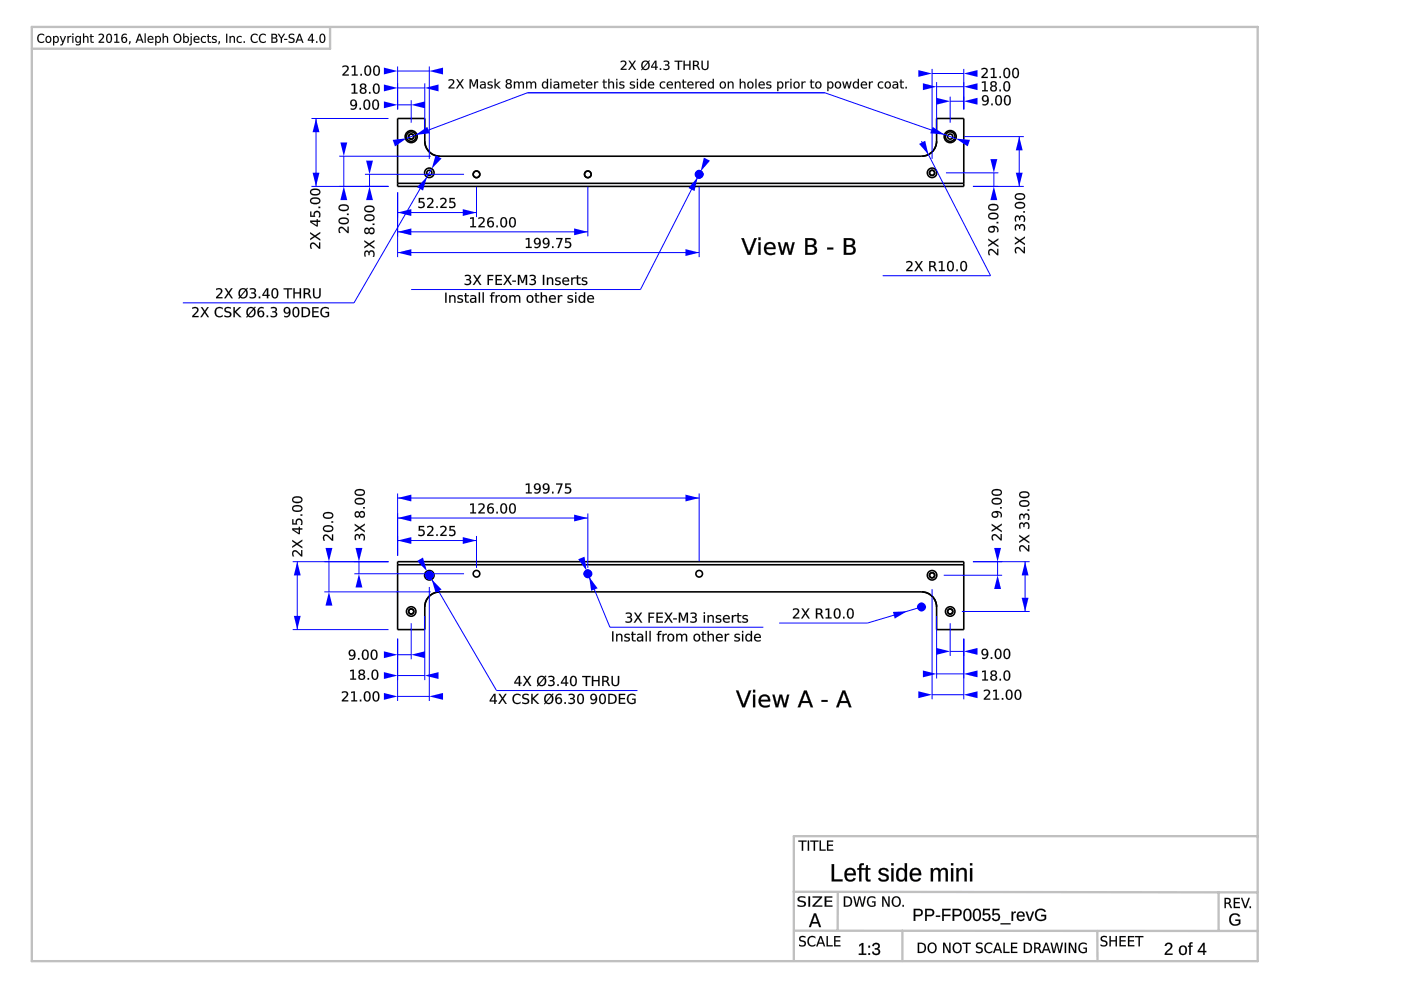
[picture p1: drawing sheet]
<svg xmlns="http://www.w3.org/2000/svg" width="297mm" height="210mm" viewBox="0 0 297 210" stroke-linecap="round" stroke-linejoin="round" font-family="sans-serif">
<g fill="none" stroke="#000" stroke-width=".34">
<path d="M84.3 25.1h5.8v4.8a3.2 3.2 0 0 0 3.2 3.2h102.1a3.2 3.2 0 0 0 3.2-3.2v-4.8h5.7v14.4h-120zM84.3 38.9h120M84.3 119.7v13.8h5.8v-4.8a3.2 3.2 0 0 1 3.2-3.2h102.1a3.2 3.2 0 0 1 3.2 3.2v4.8h5.7v-13.8M84.3 119.7v-.6h120v.6M84.3 119.7h120"/>
<circle cx="87.2" cy="29" r=".54"/>
<circle cx="87.2" cy="29" r="1.28"/>
<circle cx="87.2" cy="29" r="1.01"/>
<circle cx="91" cy="36.6" r=".54"/>
<circle cx="91" cy="36.6" r="1.01"/>
<circle cx="101" cy="37" r=".7"/>
<circle cx="124.6" cy="37" r=".7"/>
<circle cx="148.2" cy="37" r=".7"/>
<circle cx="197.6" cy="36.6" r=".54"/>
<circle cx="197.6" cy="36.6" r="1.01"/>
<circle cx="201.5" cy="29" r=".54"/>
<circle cx="201.5" cy="29" r="1.28"/>
<circle cx="201.5" cy="29" r="1.01"/>
<circle cx="87.2" cy="129.6" r=".54"/>
<circle cx="87.2" cy="129.6" r="1.01"/>
<circle cx="91" cy="122" r=".54"/>
<circle cx="91" cy="122" r="1.01"/>
<circle cx="101" cy="121.6" r=".7"/>
<circle cx="124.6" cy="121.6" r=".7"/>
<circle cx="148.2" cy="121.6" r=".7"/>
<circle cx="197.6" cy="122" r=".54"/>
<circle cx="197.6" cy="122" r="1.01"/>
<circle cx="201.5" cy="129.6" r=".54"/>
<circle cx="201.5" cy="129.6" r="1.01"/>
</g>
<g fill="#000">
<path d="M157.2 50.5h.5l1.1 3 1.1-3h.6l-1.4 3.5h-.6zM157.2 50.5l1.3 3.5h.6l1.3-3.5h-.5l-1.1 3-1.1-3zM160.8 51.3h.5v2.7h-.5zM160.8 51.4v2.6h.4v-2.6zM160.8 50.3h.5v.6h-.5zM160.8 50.3v.6h.4v-.6zM162.3 51.7a1.24 1.24 0 0 1 1.5-.3 1.24 1.24 0 0 1 .6 1.4h-1.9a1.17 1.17 0 0 0 1.9 .6v.5a1.53 1.53 0 0 1-2.1-.2 1.53 1.53 0 0 1 0-2zM162.3 51.7a1.47 1.47 0 0 0 .1 2 1.47 1.47 0 0 0 1.9 .2v-.4a1.2 1.2 0 0 1-1.9-.7h2a1.2 1.2 0 0 0-.6-1.4 1.2 1.2 0 0 0-1.5 .3zM162.7 51.9l-.3 .6h1.6a.73 .73 0 0 0-.5-.8 .73 .73 0 0 0-.8 .2zM162.7 51.9a.76 .76 0 0 1 .9-.2 .76 .76 0 0 1 .4 .8h-1.6zM164.9 51.3h.5l.5 2.1 .5-2.1h.6l.5 2.1 .5-2.1h.5l-.7 2.7h-.5l-.6-2.1-.6 2.1h-.5zM164.9 51.4l.7 2.6h.5l.6-2.2 .6 2.2h.5l.7-2.6h-.5l-.5 2.1-.5-2.1h-.6l-.5 2.1-.5-2.1zM171.2 52.3v1.3h.8a.63 .63 0 0 0 .7-.6 .63 .63 0 0 0-.7-.6zM171.2 52.3h.8a.68 .68 0 0 1 .8 .7 .68 .68 0 0 1-.8 .7h-.8zM171.2 50.9v1h.7a.53 .53 0 0 0 .7-.5 .53 .53 0 0 0-.7-.5zM171.2 50.9h.7a.57 .57 0 0 1 .7 .5 .57 .57 0 0 1-.7 .6h-.7zM170.7 50.5a2.94 2.94 0 0 1 2.1 .2 .78 .78 0 0 1 .3 .8 .78 .78 0 0 1-.6 .6 .97 .97 0 0 1 .8 1.1 .97 .97 0 0 1-1 .8h-1.6zM170.7 50.5v3.5a2.97 2.97 0 0 0 2.2-.3 .93 .93 0 0 0 .3-1 .93 .93 0 0 0-.8-.6 .83 .83 0 0 0 .7-1 .83 .83 0 0 0-1.2-.6zM175.4 52.5h1.3v.4h-1.3zM175.4 52.5v.4h1.3v-.4zM179.4 52.3v1.3h.8a.63 .63 0 0 0 .7-.6 .63 .63 0 0 0-.7-.6zM179.4 52.3h.8a.68 .68 0 0 1 .7 .7 .68 .68 0 0 1-.7 .7h-.8zM179.4 50.9v1h.7a.53 .53 0 0 0 .7-.5 .53 .53 0 0 0-.7-.5zM179.4 50.9h.7a.57 .57 0 0 1 .7 .5 .57 .57 0 0 1-.7 .6h-.7zM178.9 50.5a2.94 2.94 0 0 1 2.1 .2 .78 .78 0 0 1 .3 .8 .78 .78 0 0 1-.6 .6 .97 .97 0 0 1 .8 1.1 .97 .97 0 0 1-1 .8h-1.6zM178.9 50.5v3.5a2.97 2.97 0 0 0 2.2-.3 .93 .93 0 0 0 .3-1 .93 .93 0 0 0-.8-.6 .83 .83 0 0 0 .7-1 .83 .83 0 0 0-1.2-.6z"/>
<path d="M157.2 50.5h.5l1.1 3 1.1-3h.5l-1.3 3.5h-.6zM160.8 51.4h.4v2.6h-.4zM160.8 50.3h.4v.6h-.4zM162.3 51.7a1.23 1.23 0 0 1 1.5-.3 1.23 1.23 0 0 1 .6 1.4h-2a1.18 1.18 0 0 0 1.9 .7v.4a1.5 1.5 0 0 1-2-.2 1.5 1.5 0 0 1 0-2zM162.7 51.9l-.3 .6h1.6a.76 .76 0 0 0-.4-.8 .76 .76 0 0 0-.9 .2zM164.9 51.4h.5l.5 2 .5-2h.6l.5 2 .5-2h.5l-.7 2.6h-.5l-.6-2.1-.6 2.1h-.5zM171.2 52.3v1.3h.8a.66 .66 0 0 0 .7-.6 .66 .66 0 0 0-.7-.7zM171.2 50.9v1h.7a.55 .55 0 0 0 .7-.5 .55 .55 0 0 0-.7-.5zM170.7 50.5a2.92 2.92 0 0 1 2.1 .2 .79 .79 0 0 1 .3 .8 .79 .79 0 0 1-.6 .6 .98 .98 0 0 1 .7 1.2 .98 .98 0 0 1-1.2 .7h-1.3zM175.4 52.5h1.3v.4h-1.3zM179.4 52.3v1.3h.8a.66 .66 0 0 0 .7-.6 .66 .66 0 0 0-.7-.7zM179.4 50.9v1h.7a.55 .55 0 0 0 .7-.5 .55 .55 0 0 0-.7-.5zM178.9 50.5a2.92 2.92 0 0 1 2.1 .2 .79 .79 0 0 1 .3 .8 .79 .79 0 0 1-.6 .6 .98 .98 0 0 1 .7 1.2 .98 .98 0 0 1-1.2 .7h-1.3z"/>
<path d="M156 146.4h.6l1.1 3 1.1-3h.5l-1.4 3.6h-.5zM156 146.4l1.4 3.5h.5l1.4-3.5h-.5l-1.1 3.1-1.2-3.1zM159.6 147.3h.5v2.7h-.5zM159.7 147.3v2.6h.4v-2.6zM159.6 146.2h.5v.6h-.5zM159.7 146.3v.5h.4v-.5zM161.2 147.6a1.24 1.24 0 0 1 1.5-.3 1.24 1.24 0 0 1 .6 1.5l-2-.1a1.17 1.17 0 0 0 1.9 .7v.4a1.53 1.53 0 0 1-2-.2 1.53 1.53 0 0 1 0-2zM161.2 147.6a1.47 1.47 0 0 0 0 2 1.47 1.47 0 0 0 2 .2v-.4a1.2 1.2 0 0 1-1.9-.7h2a1.2 1.2 0 0 0-.6-1.3 1.2 1.2 0 0 0-1.5 .2zM161.6 147.8l-.3 .6h1.5a.73 .73 0 0 0-.4-.7 .73 .73 0 0 0-.8 .1zM161.5 147.8a.76 .76 0 0 1 .9-.2 .76 .76 0 0 1 .5 .8h-1.6zM163.7 147.3h.5l.6 2.1 .5-2.1h.5l.6 2.1 .5-2.1h.5l-.7 2.7h-.6l-.5-2.2-.6 2.2h-.6zM163.8 147.3l.7 2.6h.5l.6-2.2 .5 2.2h.5l.7-2.6h-.4l-.5 2.2-.6-2.2h-.5l-.5 2.2-.6-2.2zM170.7 146.9l-.6 1.7h1.3zM170.8 146.8l.6 1.9h-1.3zM170.5 146.4h.5l1.4 3.6h-.5l-.3-1h-1.6l-.3 1h-.6zM170.5 146.4l-1.4 3.5h.5l.3-.9h1.7l.3 .9h.5l-1.4-3.5zM174.2 148.4h1.3v.4h-1.3zM174.2 148.4v.4h1.3v-.4zM178.9 146.9l-.6 1.7h1.3zM178.9 146.8l.7 1.9h-1.4zM178.6 146.4h.6l1.4 3.6h-.6l-.3-1h-1.6l-.3 1h-.6zM178.6 146.4l-1.3 3.5h.5l.3-.9h1.6l.3 .9h.5l-1.3-3.5z"/>
<path d="M156 146.4h.5l1.2 3 1.1-3h.5l-1.4 3.5h-.5zM159.7 147.3h.4v2.6h-.4zM159.7 146.3h.4v.5h-.4zM161.2 147.6a1.23 1.23 0 0 1 1.5-.3 1.23 1.23 0 0 1 .6 1.4h-2a1.18 1.18 0 0 0 1.9 .7v.4a1.5 1.5 0 0 1-2-.2 1.5 1.5 0 0 1 0-2zM161.6 147.8l-.3 .6h1.6a.76 .76 0 0 0-.5-.8 .76 .76 0 0 0-.8 .2zM163.8 147.3h.4l.6 2.1 .5-2.1h.5l.6 2.1 .5-2.1h.4l-.7 2.6h-.5l-.5-2.1-.6 2.1h-.5zM170.8 146.9l-.7 1.7h1.3zM170.5 146.4h.5l1.4 3.5h-.5l-.3-.9h-1.6l-.4 .9h-.5zM174.2 148.4h1.3v.4h-1.3zM178.9 146.9l-.6 1.7h1.3zM178.6 146.4h.6l1.3 3.5h-.5l-.3-.9h-1.6l-.3 .9h-.5z"/>
</g>
<path d="M84.3 21.3v1.9M84.3 22.2h2.9M87.2 21.3v4.7" fill="none" stroke="#00f" stroke-width=".21"/>
<g fill="#00f">
<path d="M81.4 21.5l2.9 .7-2.9 .8z"/>
<path d="M87.2 22.2l2.9-.7v1.5z"/>
</g>
<g fill="#000">
<path d="M74.4 21.3a.82 .82 0 0 1 1-.1 .82 .82 0 0 1 .3 1 .95 .95 0 0 1-.3 .9 .95 .95 0 0 1-1 .1v-.3a.65 .65 0 0 0 .7 0 .65 .65 0 0 0 .3-.6 .71 .71 0 0 1-1 0 .71 .71 0 0 1 0-1zM74.4 21.3a.68 .68 0 0 0 0 1 .68 .68 0 0 0 1-.1 .68 .68 0 0 1-.2 .8 .68 .68 0 0 1-.8-.1v.3a.98 .98 0 0 0 1.1-.2 .98 .98 0 0 0 .2-1.1 .73 .73 0 0 0-.5-.7 .73 .73 0 0 0-.8 .1zM74.5 21.8a.46 .46 0 0 0 .9 0 .46 .46 0 0 0-.9 0zM74.5 21.8a.5 .5 0 0 1 1 0 .5 .5 0 0 1-1 0zM76.2 22.9h.3v.4h-.3zM76.2 22.9v.3h.3v-.3zM77.6 21.4a1.22 1.22 0 0 0 .2 1.6 1.07 1.07 0 0 0 0-1.7zM77.5 21.4a.55 .55 0 0 1 .7 .1 .55 .55 0 0 1 0 .7 .55 .55 0 0 1 0 .7 .55 .55 0 0 1-.7 .1 1.62 1.62 0 0 1 0-1.6zM77.4 21.2a.8 .8 0 0 1 .9 .1 .8 .8 0 0 1 .2 .9 .81 .81 0 0 1-.7 1.1 .81 .81 0 0 1-.8-1.1l.1-.6zM77.4 21.2a1.26 1.26 0 0 0 .4 2.1 1.22 1.22 0 0 0 .2-2.2zM79.4 21.4a1.22 1.22 0 0 0 .2 1.6 1.07 1.07 0 0 0 0-1.7zM79.4 21.4a.55 .55 0 0 1 .6 .1 .55 .55 0 0 1 .1 .7 .55 .55 0 0 1-.1 .7 .55 .55 0 0 1-.6 .1 1.62 1.62 0 0 1 0-1.6zM79.2 21.2a.8 .8 0 0 1 1 .1 .8 .8 0 0 1 .2 .9 .81 .81 0 0 1-.8 1.1 .81 .81 0 0 1-.7-1.1l.1-.6zM79.2 21.2a1.26 1.26 0 0 0 .4 2.1 1.22 1.22 0 0 0 .3-2.2z"/>
<path d="M74.4 21.3a.8 .8 0 0 1 1-.1 .8 .8 0 0 1 .3 1 .93 .93 0 0 1-.3 .9 .93 .93 0 0 1-1 .1v-.3a.67 .67 0 0 0 .7 .1 .67 .67 0 0 0 .3-.7 .7 .7 0 0 1-1 0 .7 .7 0 0 1 0-1zM74.4 21.8a.5 .5 0 0 0 1 0 .5 .5 0 0 0-1 0zM76.2 22.9h.3v.3h-.3zM77.6 21.4a1.22 1.22 0 0 0 .2 1.7 1.08 1.08 0 0 0 0-1.8zM77.4 21.2a.79 .79 0 0 1 .9 .1 .79 .79 0 0 1 .2 .9 .79 .79 0 0 1-.7 1.1 .79 .79 0 0 1-.8-1.1l.1-.6zM79.4 21.4a1.22 1.22 0 0 0 .2 1.7 1.08 1.08 0 0 0 0-1.8zM79.2 21.2a.79 .79 0 0 1 1 .1 .79 .79 0 0 1 .2 .9 .79 .79 0 0 1-.8 1.1 .79 .79 0 0 1-.7-1.1l.1-.6z"/>
</g>
<path d="M84.3 17.7v5.5M84.3 18.6h5.8M90.1 17.7v10.3" fill="none" stroke="#00f" stroke-width=".21"/>
<g fill="#00f">
<path d="M81.4 17.9l2.9 .7-2.9 .8z"/>
<path d="M90.1 18.6l2.9-.7v1.5z"/>
</g>
<g fill="#000">
<path d="M74.5 17.8l.8-.1v1.9h.5v.3h-1.2v-.3h.4v-1.6l-.5 .1zM76.6 19.3a.43 .43 0 0 0 .8 0 .43 .43 0 0 0-.8 0zM76.5 17.8a.63 .63 0 0 1 .9 0 .63 .63 0 0 1 0 .9h-.1a.66 .66 0 0 1 .3 1 .66 .66 0 0 1-1 .1 .59 .59 0 0 1-.3-.6 .59 .59 0 0 1 .4-.5l-.4-.3zM76.6 18.3a.4 .4 0 0 0 .8 0 .4 .4 0 0 0-.8 0zM78.2 19.5h.3v.4h-.3zM79.6 18a1.22 1.22 0 0 0 .2 1.7 1.08 1.08 0 0 0 0-1.8zM79.4 17.8a.79 .79 0 0 1 .9 .1 .79 .79 0 0 1 .2 .9 .79 .79 0 0 1-.7 1.1 .79 .79 0 0 1-.8-1.1l.1-.6z"/>
<path d="M74.5 17.8l.8-.1v1.9h.5v.3h-1.3v-.3h.5v-1.6l-.5 .1zM74.5 17.8v.3l.5-.1v1.6h-.4v.3h1.2v-.3h-.5v-1.9zM76.6 19.3a.42 .42 0 0 0 .8 0 .42 .42 0 0 0-.8 0zM76.5 19.3a.45 .45 0 0 1 .9 0 .45 .45 0 0 1-.9 0zM76.5 17.8a.64 .64 0 0 1 .9-.1 .64 .64 0 0 1 0 1h-.1a.58 .58 0 0 1 .4 .5 .58 .58 0 0 1-.3 .6 .67 .67 0 0 1-1-.1 .67 .67 0 0 1 .3-1 .5 .5 0 0 1-.4-.3 .5 .5 0 0 1 .2-.6zM76.5 17.9a.49 .49 0 0 0-.2 .5 .49 .49 0 0 0 .5 .3 .64 .64 0 0 0-.4 1 .64 .64 0 0 0 1 .1 .57 .57 0 0 0 .3-.6 .57 .57 0 0 0-.5-.5 .55 .55 0 0 0 .4-.7 .55 .55 0 0 0-.8-.3zM76.6 18.3a.37 .37 0 0 0 .7 0 .37 .37 0 0 0-.7 0zM76.6 18.3a.4 .4 0 0 1 .8 0 .4 .4 0 0 1-.8 0zM78.2 19.5h.4v.4h-.4zM78.2 19.5v.4h.3v-.4zM79.6 18a1.22 1.22 0 0 0 .2 1.7 1.07 1.07 0 0 0 0-1.8zM79.5 18a.55 .55 0 0 1 .7 .1 .55 .55 0 0 1 0 .7 .55 .55 0 0 1 0 .7 .55 .55 0 0 1-.7 .1 1.62 1.62 0 0 1 0-1.6zM79.4 17.8a.8 .8 0 0 1 .9 .1 .8 .8 0 0 1 .2 .9 .81 .81 0 0 1-.7 1.1 .81 .81 0 0 1-.8-1.1l.1-.6zM79.4 17.8a1.26 1.26 0 0 0 .4 2.1 1.22 1.22 0 0 0 .2-2.2z"/>
</g>
<path d="M84.3 14.1v9.1M84.3 15.1h6.7M91 14.1v19.6" fill="none" stroke="#00f" stroke-width=".21"/>
<g fill="#00f">
<path d="M81.4 14.3l2.9 .8-2.9 .7z"/>
<path d="M91 15.1l2.9-.8v1.5z"/>
</g>
<g fill="#000">
<path d="M72.6 14a.74 .74 0 0 1 1-.1 .74 .74 0 0 1 .2 1l-.9 .9h1v.2h-1.3v-.2l.6-.6a.53 .53 0 0 0 .4-.6 .53 .53 0 0 0-.5-.5l-.5 .2zM74.6 14l.8-.1v1.9h.4v.2h-1.2v-.2h.5v-1.6l-.5 .1zM76.4 15.7h.3v.3h-.3zM77.8 14.2a1.22 1.22 0 0 0 .2 1.6 1.08 1.08 0 0 0 0-1.7zM77.6 14a.79 .79 0 0 1 .9 .1 .79 .79 0 0 1 .2 .9 .79 .79 0 0 1-.7 1.1 .79 .79 0 0 1-.8-1.1l.1-.6zM79.6 14.2a1.22 1.22 0 0 0 .2 1.6 1.08 1.08 0 0 0 0-1.7zM79.4 14a.79 .79 0 0 1 .9 .1 .79 .79 0 0 1 .3 .9 .79 .79 0 0 1-.8 1.1 .79 .79 0 0 1-.7-1.1l.1-.6z"/>
<path d="M72.6 14a.76 .76 0 0 1 1-.1 .76 .76 0 0 1 .2 1l-.9 .9h1.1v.2h-1.4a.57 .57 0 0 1 .4-.7l.2-.1a.51 .51 0 0 0 .4-.6 .51 .51 0 0 0-.5-.5l-.5 .2zM72.6 14v.3a.53 .53 0 0 1 .8-.1 .53 .53 0 0 1 0 .8l-.8 .8v.2h1.3v-.2h-1l.8-.8a.69 .69 0 0 0 0-1 .69 .69 0 0 0-.9 0zM74.6 14l.8-.1v1.9h.4v.2h-1.2v-.2h.5v-1.6l-.5 .1zM74.6 14v.3l.5-.1v1.6h-.5v.2h1.2v-.2h-.5l.1-1.9zM76.4 15.7h.3v.3h-.3zM76.4 15.7v.3h.3v-.3zM77.8 14.2a1.22 1.22 0 0 0 .2 1.6 1.07 1.07 0 0 0 0-1.7zM77.7 14.2a.55 .55 0 0 1 .7 .1 .55 .55 0 0 1 0 .7 .55 .55 0 0 1 0 .6 .55 .55 0 0 1-.7 .2 1.62 1.62 0 0 1 0-1.6zM77.6 14a.8 .8 0 0 1 .9 .1 .8 .8 0 0 1 .2 .9 .81 .81 0 0 1-.7 1.1 .81 .81 0 0 1-.8-1.1l.1-.6zM77.6 14a1.26 1.26 0 0 0 .4 2.1 1.22 1.22 0 0 0 .2-2.2zM79.6 14.2a1.22 1.22 0 0 0 .2 1.6 1.07 1.07 0 0 0 0-1.7zM79.6 14.2a.55 .55 0 0 1 .6 .1 .55 .55 0 0 1 .1 .7 .55 .55 0 0 1-.1 .6 .55 .55 0 0 1-.6 .2 1.62 1.62 0 0 1 0-1.6zM79.4 14a.8 .8 0 0 1 1 .1 .8 .8 0 0 1 .2 .9 .81 .81 0 0 1-.8 1.1 .81 .81 0 0 1-.7-1.1l.1-.6zM79.4 14a1.26 1.26 0 0 0 .4 2.1 1.22 1.22 0 0 0 .2-2.2z"/>
</g>
<path d="M201.5 20.5v5.5M201.5 21.5h2.8M204.3 20.5v2.7" fill="none" stroke="#00f" stroke-width=".21"/>
<g fill="#00f">
<path d="M204.3 21.5l2.9-.8v1.5z"/>
<path d="M198.5 20.7l3 .8-3 .7z"/>
</g>
<g fill="#000">
<path d="M208.4 20.3a.82 .82 0 0 1 1 0 .82 .82 0 0 1 .3 1 .95 .95 0 0 1-.4 .9 .95 .95 0 0 1-1 .1v-.3a.65 .65 0 0 0 .8 0 .65 .65 0 0 0 .2-.7l.1 .1a.71 .71 0 0 1-1.1 0 .71 .71 0 0 1 .1-1.1zM208.4 20.4a.68 .68 0 0 0 0 1 .68 .68 0 0 0 1-.1 .68 .68 0 0 1-.3 .7 .68 .68 0 0 1-.8 0v.3a.98 .98 0 0 0 1.1-.2 .98 .98 0 0 0 .2-1.2 .73 .73 0 0 0-.4-.7 .73 .73 0 0 0-.8 .2zM208.4 20.9a.46 .46 0 0 0 .9 0 .46 .46 0 0 0-.9 0zM208.4 20.9a.5 .5 0 0 1 1 0 .5 .5 0 0 1-1 0zM210.2 21.9h.3v.4h-.3zM210.2 22v.3h.3v-.3zM211.5 20.5a1.22 1.22 0 0 0 .2 1.6 1.07 1.07 0 0 0 0-1.7zM211.5 20.5a.55 .55 0 0 1 .6 .1 .55 .55 0 0 1 .1 .7 .55 .55 0 0 1-.1 .6 .55 .55 0 0 1-.6 .1 1.62 1.62 0 0 1 0-1.5zM211.3 20.3a.8 .8 0 0 1 .9 .1 .8 .8 0 0 1 .3 .9 .81 .81 0 0 1-.8 1.1 .81 .81 0 0 1-.7-1.1l.1-.6zM211.3 20.3a1.26 1.26 0 0 0 .4 2 1.22 1.22 0 0 0 .2-2.1zM213.4 20.5a1.22 1.22 0 0 0 .2 1.6 1.07 1.07 0 0 0 0-1.7zM213.3 20.5a.55 .55 0 0 1 .7 .1 .55 .55 0 0 1 0 .7 .55 .55 0 0 1 0 .6 .55 .55 0 0 1-.7 .1 1.62 1.62 0 0 1 0-1.5zM213.2 20.3a.8 .8 0 0 1 .9 .1 .8 .8 0 0 1 .2 .9 .81 .81 0 0 1-.7 1.1 .81 .81 0 0 1-.8-1.1l.1-.6zM213.2 20.3a1.26 1.26 0 0 0 .4 2 1.22 1.22 0 0 0 .2-2.1z"/>
<path d="M208.4 20.4a.8 .8 0 0 1 1-.1 .8 .8 0 0 1 .2 1 .93 .93 0 0 1-.3 .9 .93 .93 0 0 1-1 .1v-.3a.67 .67 0 0 0 .8 0 .67 .67 0 0 0 .3-.7 .7 .7 0 0 1-1.1 .1 .7 .7 0 0 1 .1-1zM208.4 20.9a.47 .47 0 0 0 .9 0 .47 .47 0 0 0-.9 0zM210.2 22h.3v.3h-.3zM211.5 20.4a1.22 1.22 0 0 0 .2 1.7 1.08 1.08 0 0 0 0-1.7zM211.3 20.3a.79 .79 0 0 1 .9 .1 .79 .79 0 0 1 .2 .9 .79 .79 0 0 1-.7 1.1 .79 .79 0 0 1-.7-1.1l.1-.6zM213.4 20.4a1.22 1.22 0 0 0 .2 1.7 1.08 1.08 0 0 0 0-1.7zM213.2 20.3a.79 .79 0 0 1 .9 .1 .79 .79 0 0 1 .2 .9 .79 .79 0 0 1-.7 1.1 .79 .79 0 0 1-.8-1.1l.1-.6z"/>
</g>
<path d="M198.6 17.4v10.6M198.6 18.4h5.7M204.3 17.4v5.8" fill="none" stroke="#00f" stroke-width=".21"/>
<g fill="#00f">
<path d="M204.3 18.4l2.9-.7v1.4z"/>
<path d="M195.7 17.7l2.9 .7-2.9 .7z"/>
</g>
<g fill="#000">
<path d="M208.2 17.3l.8-.1v1.9h.4v.3h-1.2v-.3h.5v-1.6l-.5 .1zM210.2 18.8a.45 .45 0 0 0 .9 0 .45 .45 0 0 0-.9 0zM210.2 17.4a.63 .63 0 0 1 .9-.1 .63 .63 0 0 1 0 .9h-.2a.66 .66 0 0 1 .4 1 .66 .66 0 0 1-1 .1 .59 .59 0 0 1-.4-.6 .59 .59 0 0 1 .5-.5l-.4-.3zM210.3 17.8a.38 .38 0 0 0 .7 0 .38 .38 0 0 0-.7 0zM211.9 19h.3v.4h-.3zM213.2 17.5a1.22 1.22 0 0 0 .2 1.7 1.08 1.08 0 0 0 0-1.8zM213 17.3a.79 .79 0 0 1 1 .1 .79 .79 0 0 1 .2 .9 .79 .79 0 0 1-.8 1.1 .79 .79 0 0 1-.7-1.1l.1-.6z"/>
<path d="M208.2 17.3l.8-.1v1.9h.5v.3h-1.3v-.3h.5v-1.6l-.5 .1zM208.2 17.3v.3l.5-.1v1.6h-.5v.3h1.2v-.3h-.4v-1.9zM210.2 18.8a.45 .45 0 0 0 .9 0 .45 .45 0 0 0-.9 0zM210.2 18.8a.45 .45 0 0 1 .9 0 .45 .45 0 0 1-.9 0zM210.1 17.3a.64 .64 0 0 1 1-.1 .64 .64 0 0 1 0 1h-.2a.58 .58 0 0 1 .5 .5 .58 .58 0 0 1-.3 .6 .67 .67 0 0 1-1.1-.1 .67 .67 0 0 1 .4-1 .5 .5 0 0 1-.4-.3 .5 .5 0 0 1 .1-.6zM210.2 17.4a.49 .49 0 0 0-.2 .5 .49 .49 0 0 0 .4 .3 .64 .64 0 0 0-.4 1 .64 .64 0 0 0 1 .1 .57 .57 0 0 0 .4-.6 .57 .57 0 0 0-.5-.5 .55 .55 0 0 0 .4-.7 .55 .55 0 0 0-.8-.3zM210.3 17.8a.37 .37 0 0 0 .7 0 .37 .37 0 0 0-.7 0zM210.2 17.8a.4 .4 0 0 1 .8 0 .4 .4 0 0 1-.8 0zM211.9 19h.3v.4h-.3zM211.9 19v.4h.3v-.4zM213.3 17.5a1.22 1.22 0 0 0 .1 1.7 1.07 1.07 0 0 0 0-1.8zM213.2 17.5a.55 .55 0 0 1 .7 .1 .55 .55 0 0 1 0 .7 .55 .55 0 0 1 0 .7 .55 .55 0 0 1-.7 .1 1.62 1.62 0 0 1 0-1.6zM213 17.3a.8 .8 0 0 1 1 .1 .8 .8 0 0 1 .2 .9 .81 .81 0 0 1-.8 1.1 .81 .81 0 0 1-.7-1.1l.1-.6zM213.1 17.3a1.26 1.26 0 0 0 .3 2.1 1.22 1.22 0 0 0 .3-2.2z"/>
</g>
<path d="M197.6 14.6v19.1M197.6 15.6h6.7M204.3 14.6v8.6" fill="none" stroke="#00f" stroke-width=".21"/>
<g fill="#00f">
<path d="M204.3 15.6l2.9-.7v1.4z"/>
<path d="M194.7 14.9l2.9 .7-2.9 .7z"/>
</g>
<g fill="#000">
<path d="M208.1 14.5a.74 .74 0 0 1 1-.1 .74 .74 0 0 1 .2 1l-.9 .9h1v.2h-1.3v-.2l.6-.6a.53 .53 0 0 0 .4-.6 .53 .53 0 0 0-.5-.5l-.5 .2zM210.1 14.5l.7-.1v1.9h.5v.2h-1.2v-.2h.5v-1.6l-.5 .1zM211.9 16.2h.3v.3h-.3zM213.3 14.7a1.22 1.22 0 0 0 .2 1.7 1.08 1.08 0 0 0 0-1.8zM213.1 14.5a.79 .79 0 0 1 .9 .1 .79 .79 0 0 1 .2 .9 .79 .79 0 0 1-.7 1.1 .79 .79 0 0 1-.8-1.1l.1-.6zM215.1 14.7a1.22 1.22 0 0 0 .2 1.7 1.08 1.08 0 0 0 0-1.8zM214.9 14.5a.79 .79 0 0 1 .9 .1 .79 .79 0 0 1 .2 .9 .79 .79 0 0 1-.7 1.1 .79 .79 0 0 1-.7-1.1l.1-.6z"/>
<path d="M208.1 14.5a.76 .76 0 0 1 1-.1 .76 .76 0 0 1 .2 1l-.9 .9h1v.3h-1.3a.57 .57 0 0 1 .4-.8l.2-.1a.51 .51 0 0 0 .4-.6 .51 .51 0 0 0-.5-.5l-.5 .2zM208.1 14.5v.3a.53 .53 0 0 1 .8-.1 .53 .53 0 0 1 0 .8l-.8 .8v.2h1.3v-.2h-1l.8-.8a.69 .69 0 0 0 0-1 .69 .69 0 0 0-.9 0zM210 14.5l.9-.1-.1 1.9h.5v.3h-1.2v-.3h.5v-1.6l-.6 .1zM210.1 14.5v.3l.5-.1v1.6h-.5v.2h1.2v-.2h-.5v-1.9zM211.9 16.2h.3v.4h-.3zM211.9 16.2v.3h.3v-.3zM213.3 14.7a1.22 1.22 0 0 0 .2 1.6 1.07 1.07 0 0 0 0-1.7zM213.2 14.7a.55 .55 0 0 1 .7 .1 .55 .55 0 0 1 0 .7 .55 .55 0 0 1 0 .7 .55 .55 0 0 1-.7 .1 1.62 1.62 0 0 1 0-1.6zM213 14.5a.8 .8 0 0 1 1 .1 .8 .8 0 0 1 .2 .9 .81 .81 0 0 1-.7 1.1 .81 .81 0 0 1-.8-1.1l.1-.6zM213.1 14.5a1.26 1.26 0 0 0 .4 2.1 1.22 1.22 0 0 0 .2-2.2zM215.1 14.7a1.22 1.22 0 0 0 .2 1.6 1.07 1.07 0 0 0 0-1.7zM215.1 14.7a.55 .55 0 0 1 .6 .1 .55 .55 0 0 1 .1 .7 .55 .55 0 0 1-.1 .7 .55 .55 0 0 1-.6 .1 1.62 1.62 0 0 1 0-1.6zM214.9 14.5a.8 .8 0 0 1 .9 .1 .8 .8 0 0 1 .3 .9 .81 .81 0 0 1-.8 1.1 .81 .81 0 0 1-.7-1.1l.1-.6zM214.9 14.5a1.26 1.26 0 0 0 .4 2.1 1.22 1.22 0 0 0 .2-2.2z"/>
</g>
<path d="M101 39.6v6.4M84.3 40.8v5.2M84.3 45.1h16.7" fill="none" stroke="#00f" stroke-width=".21"/>
<g fill="#00f">
<path d="M84.3 45.1l2.9-.8v1.5z"/>
<path d="M98.1 44.3l2.9 .8-2.9 .7z"/>
</g>
<g fill="#000">
<path d="M88.8 42h1.1v.2h-.9v.5a.78 .78 0 0 1 1.1 .9 .78 .78 0 0 1-1.3 .5l-.1-.1v-.2a.56 .56 0 0 0 .8 0 .56 .56 0 0 0 0-.8h-.7zM90.6 42.1a.74 .74 0 0 1 .9-.1 .74 .74 0 0 1 .3 .9l-.9 1h1v.2h-1.4v-.2l.7-.7a.53 .53 0 0 0 .4-.5 .53 .53 0 0 0-.6-.5l-.4 .2zM92.5 43.7h.3v.4h-.3zM93.4 42.1a.74 .74 0 0 1 .9-.1 .74 .74 0 0 1 .3 .9l-.9 1h1v.2h-1.4v-.2l.7-.7a.53 .53 0 0 0 .4-.5 .53 .53 0 0 0-.6-.5l-.4 .2zM95.3 42h1.1v.2h-.8v.5a.78 .78 0 0 1 1 .9 .78 .78 0 0 1-1.2 .5l-.2-.1v-.2a.56 .56 0 0 0 .9 0 .56 .56 0 0 0-.1-.8h-.7z"/>
<path d="M88.8 42h1.1v.2h-.9v.5a.77 .77 0 0 1 1.1 .8 .77 .77 0 0 1-1.1 .6h-.3v-.4a.55 .55 0 0 0 .8 .1 .55 .55 0 0 0 0-.8l-.7 .1zM88.8 42v1a.58 .58 0 0 1 .8 0 .58 .58 0 0 1 0 .8 .58 .58 0 0 1-.8 0h-.1v.2a.81 .81 0 0 0 1.1 0 .81 .81 0 0 0 .1-1.1l-.4-.2-.5 .1v-.6h.9v-.2zM90.5 42.1h.1a.76 .76 0 0 1 .9-.1 .76 .76 0 0 1 .3 .9l-.9 1 1-.1v.3h-1.4a.57 .57 0 0 1 .5-.7l.1-.2a.51 .51 0 0 0 .5-.5 .51 .51 0 0 0-.6-.5l-.5 .2zM90.6 42.1v.3a.53 .53 0 0 1 .8-.2 .53 .53 0 0 1 0 .8l-.9 .9v.2h1.4v-.2h-1l.7-.8a.69 .69 0 0 0 .1-1 .69 .69 0 0 0-1-.1zM92.5 43.7h.3v.4h-.3zM92.5 43.7v.4h.3v-.4zM93.3 42.1h.1a.76 .76 0 0 1 .9-.1 .76 .76 0 0 1 .3 .9l-.9 1 1-.1v.3h-1.4a.57 .57 0 0 1 .5-.7l.1-.2a.51 .51 0 0 0 .5-.5 .51 .51 0 0 0-.6-.5l-.5 .2zM93.4 42.1v.3a.53 .53 0 0 1 .8-.2 .53 .53 0 0 1 0 .8l-.9 .9v.2h1.4v-.2h-1l.7-.8a.69 .69 0 0 0 .1-1 .69 .69 0 0 0-1-.1zM95.3 42h1.1v.2h-.8v.5a.77 .77 0 0 1 1 .8 .77 .77 0 0 1-1.1 .6h-.3v-.4a.55 .55 0 0 0 .8 .1 .55 .55 0 0 0 0-.8l-.7 .1zM95.3 42v1a.58 .58 0 0 1 .8 0 .58 .58 0 0 1 .1 .8 .58 .58 0 0 1-.9 0h-.1v.2a.81 .81 0 0 0 1.1 0 .81 .81 0 0 0 .1-1.1l-.4-.2-.4 .1v-.6h.8v-.2z"/>
</g>
<path d="M124.6 39.6v10.5M84.3 40.8v9.3M84.3 49.2h40.3" fill="none" stroke="#00f" stroke-width=".21"/>
<g fill="#00f">
<path d="M84.3 49.2l2.9-.8v1.5z"/>
<path d="M121.7 48.4l2.9 .8-2.9 .7z"/>
</g>
<g fill="#000">
<path d="M99.7 46.2l.8-.1v1.8h.4v.3h-1.2v-.3h.5v-1.6l-.5 .1zM101.4 46.2a.74 .74 0 0 1 1-.1 .74 .74 0 0 1 .2 .9l-.8 .9h1v.3h-1.4v-.3l.6-.6a.53 .53 0 0 0 .5-.6 .53 .53 0 0 0-.6-.4l-.5 .2zM103.6 47.5a.47 .47 0 0 0 .9 0 .47 .47 0 0 0-.9 0zM103.5 46.3l.7-.3 .4 .1v.3a.67 .67 0 0 0-.7 0 .67 .67 0 0 0-.3 .6 .7 .7 0 0 1 1 .2 .7 .7 0 0 1-.3 1 .7 .7 0 0 1-.9-.5l-.1-.9zM105.2 47.8h.3v.4h-.3zM106.6 46.3a1.22 1.22 0 0 0 .2 1.7 1.08 1.08 0 0 0 0-1.7zM106.4 46.2a.79 .79 0 0 1 .9 0 .79 .79 0 0 1 .2 .9 .79 .79 0 0 1-.7 1.1 .79 .79 0 0 1-.7-1.1v-.6zM108.5 46.3a1.22 1.22 0 0 0 .2 1.7 1.08 1.08 0 0 0 0-1.7zM108.3 46.2a.79 .79 0 0 1 .9 0 .79 .79 0 0 1 .2 .9 .79 .79 0 0 1-.7 1.1 .79 .79 0 0 1-.8-1.1l.1-.6z"/>
<path d="M99.7 46.2l.8-.1v1.8h.4v.3h-1.2v-.3h.5v-1.6l-.5 .1zM99.7 46.2v.2l.5-.1v1.7l-.5-.1v.3h1.2v-.3l-.5 .1 .1-1.9zM101.4 46.2a.76 .76 0 0 1 1-.1 .76 .76 0 0 1 .3 .9l-.9 .9h1v.3h-1.4a.57 .57 0 0 1 .5-.7l.1-.2a.51 .51 0 0 0 .4-.6 .51 .51 0 0 0-.5-.4l-.5 .2zM101.4 46.2v.3a.53 .53 0 0 1 .8-.2 .53 .53 0 0 1 0 .8l-.8 .8v.3h1.4v-.3l-1.1 .1 .8-.9a.69 .69 0 0 0 .1-.9 .69 .69 0 0 0-1-.1zM103.6 47.5a.46 .46 0 0 0 .9 0 .46 .46 0 0 0-.9 0zM103.5 47.5a.5 .5 0 0 1 1 0 .5 .5 0 0 1-1 0zM103.5 46.3a.96 .96 0 0 1 1.1-.2v.3a.65 .65 0 0 0-.7 0 .65 .65 0 0 0-.3 .6 .64 .64 0 0 1 1 0 .75 .75 0 0 1-.3 1.2 .75 .75 0 0 1-1-.7v-.7zM103.5 46.3a1.07 1.07 0 0 0-.2 1.2 1.07 1.07 0 0 0 .9 .7 .69 .69 0 0 0 .5-1.1 .69 .69 0 0 0-1.2 0 .68 .68 0 0 1 .3-.7 .68 .68 0 0 1 .8 0v-.3l-.4-.1zM105.2 47.8h.4v.4h-.4zM105.2 47.8v.4h.3v-.4zM106.6 46.3a1.22 1.22 0 0 0 .2 1.7 1.07 1.07 0 0 0 0-1.7zM106.5 46.3a.55 .55 0 0 1 .7 .2 .55 .55 0 0 1 0 .6 .55 .55 0 0 1 0 .7 .55 .55 0 0 1-.7 .1 1.62 1.62 0 0 1 0-1.6zM106.4 46.1a.8 .8 0 0 1 .9 .1 .8 .8 0 0 1 .2 .9 .81 .81 0 0 1-.7 1.1 .81 .81 0 0 1-.8-1.1l.1-.6zM106.4 46.2a1.26 1.26 0 0 0 .4 2 1.22 1.22 0 0 0 .2-2.1zM108.5 46.3a1.22 1.22 0 0 0 .2 1.7 1.07 1.07 0 0 0 0-1.7zM108.4 46.3a.55 .55 0 0 1 .7 .2 .55 .55 0 0 1 0 .6 .55 .55 0 0 1 0 .7 .55 .55 0 0 1-.7 .1 1.62 1.62 0 0 1 0-1.6zM108.2 46.1a.8 .8 0 0 1 1 .1 .8 .8 0 0 1 .2 .9 .81 .81 0 0 1-.7 1.1 .81 .81 0 0 1-.8-1.1l.1-.6zM108.3 46.2a1.26 1.26 0 0 0 .4 2 1.22 1.22 0 0 0 .2-2.1z"/>
</g>
<path d="M148.2 39.6v14.9M84.3 40.8v13.7M84.3 53.6h63.9" fill="none" stroke="#00f" stroke-width=".21"/>
<g fill="#00f">
<path d="M84.3 53.6l2.9-.8v1.5z"/>
<path d="M145.3 52.8l2.9 .8-2.9 .7z"/>
</g>
<g fill="#000">
<path d="M111.5 50.6l.8-.1v1.8h.4v.3h-1.2v-.3h.5v-1.6l-.5 .1zM113.4 50.6a.8 .8 0 0 1 1 0 .8 .8 0 0 1 .3 .9 .93 .93 0 0 1-.4 .9 .93 .93 0 0 1-1 .1v-.2a.67 .67 0 0 0 .8 0 .67 .67 0 0 0 .3-.7 .7 .7 0 0 1-1.1 .1 .7 .7 0 0 1 .1-1.1zM113.4 51.2a.5 .5 0 0 0 1 0 .5 .5 0 0 0-1 0zM115.3 50.6a.8 .8 0 0 1 .9 0 .8 .8 0 0 1 .3 .9 .93 .93 0 0 1-.3 .9 .93 .93 0 0 1-1 .1v-.2a.67 .67 0 0 0 .7 0 .67 .67 0 0 0 .3-.7 .7 .7 0 0 1-1 .1 .7 .7 0 0 1 .1-1.1zM115.3 51.2a.47 .47 0 0 0 .9 0 .47 .47 0 0 0-.9 0zM117 52.2h.3v.4h-.3zM117.9 50.5h1.4l-.8 2.1h-.3l.7-1.9h-1zM119.8 50.5h1.2v.2h-.9v.5a.78 .78 0 0 1 1 .9 .78 .78 0 0 1-1.2 .5l-.1-.1v-.3a.56 .56 0 0 0 .8 .1 .56 .56 0 0 0-.1-.8h-.7z"/>
<path d="M111.5 50.6l.8-.2v1.9h.4v.3h-1.2v-.3h.5v-1.6l-.5 .1zM111.5 50.6v.2l.5-.1v1.7l-.5-.1v.3h1.2v-.3l-.5 .1 .1-1.9zM113.4 50.6a.82 .82 0 0 1 1 0 .82 .82 0 0 1 .3 .9 .95 .95 0 0 1-.4 1 .95 .95 0 0 1-1 0v-.2a.65 .65 0 0 0 .8 0 .65 .65 0 0 0 .3-.7 .71 .71 0 0 1-1.1 .1 .71 .71 0 0 1 .1-1.1zM113.4 50.6a.68 .68 0 0 0 0 1.1 .68 .68 0 0 0 1-.1 .68 .68 0 0 1-.3 .7 .68 .68 0 0 1-.8 0v.2a.98 .98 0 0 0 1.2-.2 .98 .98 0 0 0 .1-1.1 .73 .73 0 0 0-.4-.7 .73 .73 0 0 0-.8 .1zM113.4 51.2a.46 .46 0 0 0 .9 0 .46 .46 0 0 0-.9 0zM113.4 51.2a.5 .5 0 0 1 1 0 .5 .5 0 0 1-1 0zM115.2 50.6a.82 .82 0 0 1 1 0 .82 .82 0 0 1 .3 .9 .95 .95 0 0 1-.3 1 .95 .95 0 0 1-1 0v-.2a.65 .65 0 0 0 .7 0 .65 .65 0 0 0 .3-.7 .71 .71 0 0 1-1 .1 .71 .71 0 0 1 0-1.1zM115.3 50.6a.68 .68 0 0 0-.1 1.1 .68 .68 0 0 0 1.1-.1 .68 .68 0 0 1-.3 .7 .68 .68 0 0 1-.8 0v.2a.98 .98 0 0 0 1.1-.2 .98 .98 0 0 0 .2-1.1 .73 .73 0 0 0-.4-.7 .73 .73 0 0 0-.8 .1zM115.3 51.2a.46 .46 0 0 0 .9 0 .46 .46 0 0 0-.9 0zM115.3 51.2a.5 .5 0 0 1 1 0 .5 .5 0 0 1-1 0zM117 52.2h.4v.4h-.4zM117 52.2v.4h.3v-.4zM117.9 50.4h1.4l-.8 2.2h-.3l.7-1.9h-1zM117.9 50.5v.2h1l-.7 1.9h.3l.8-2.1zM119.8 50.4h1.2v.3h-.9v.5a.77 .77 0 0 1 1.1 .8 .77 .77 0 0 1-1.2 .6l-.3-.1v-.3a.55 .55 0 0 0 .9 .1 .55 .55 0 0 0-.1-.8l-.7 .1zM119.8 50.5v1a.58 .58 0 0 1 .9 0 .58 .58 0 0 1 0 .8 .58 .58 0 0 1-.8 0l-.1-.1v.3a.81 .81 0 0 0 1 0 .81 .81 0 0 0 .1-1.1l-.3-.2h-.5v-.5h.9v-.2z"/>
</g>
<path d="M77.4 39.5h5M77.4 37h21M78.3 37v2.5" fill="none" stroke="#00f" stroke-width=".21"/>
<g fill="#00f">
<path d="M78.3 39.5l.8 2.9h-1.5z"/>
<path d="M77.6 34.1h1.5l-.8 2.9z"/>
</g>
<g fill="#000">
<path d="M77.4 53.3a.49 .49 0 0 1 .5-.2 .49 .49 0 0 1 .3 .4 .58 .58 0 0 1 .6-.5 .58 .58 0 0 1 .6 .4v.2a.52 .52 0 0 1-.4 .9 .76 .76 0 0 0-.2-1.1l-.3 .1-.1 .6h-.3v-.3a.33 .33 0 0 0-.3-.4 .33 .33 0 0 0-.3 .4l.1 .6a.57 .57 0 0 1-.3-1zM77.4 53.3l-.1 .8v.3h.2a.61 .61 0 0 1 .4-1l.2 .2v.5h.3a.48 .48 0 0 1 .3-.8 .48 .48 0 0 1 .5 .7l-.2 .5 .3-.1a.75 .75 0 0 0 0-1 .75 .75 0 0 0-1-.1l-.1 .3a.48 .48 0 0 0-.3-.5 .48 .48 0 0 0-.5 .2zM77.2 50.9l1.1 .7 1.1-.7v.3l-.9 .6 .9 .6v.4l-1.2-.8-1 .7v-.4l.8-.5-.8-.5zM77.3 51v.3l.8 .5-.8 .5v.3l.9-.6 1.2 .7v-.3l-1-.6 1-.6v-.3l-1.1 .8zM78.4 49a.42 .42 0 0 0 .8 0 .42 .42 0 0 0-.8 0zM78.4 48.9a.45 .45 0 0 1 .8 0 .45 .45 0 0 1-.8 0zM77.4 48.4a.5 .5 0 0 1 .5-.1 .5 .5 0 0 1 .3 .4 .58 .58 0 0 1 .6-.5 .58 .58 0 0 1 .6 .3 .67 .67 0 0 1-.2 1.1 .67 .67 0 0 1-1-.4 .52 .52 0 0 1-.5 .4 .52 .52 0 0 1-.5-.5zM77.4 48.5a.61 .61 0 0 0-.1 .8 .61 .61 0 0 0 .9 .1v-.2a.64 .64 0 0 0 1 .4 .64 .64 0 0 0 .1-1 .57 .57 0 0 0-.6-.4 .57 .57 0 0 0-.5 .5 .49 .49 0 0 0-.3-.4 .49 .49 0 0 0-.5 .2zM77.4 49a.37 .37 0 0 0 .7 0 .37 .37 0 0 0-.7 0zM77.4 49a.4 .4 0 0 1 .8 0 .4 .4 0 0 1-.8 0zM79 47.4h.4v.3h-.4zM79 47.4v.3h.4v-.3zM77.5 46a.57 .57 0 0 0 .2 .5 .57 .57 0 0 0 .6 .1h.3a.44 .44 0 0 0 .6-.4 .44 .44 0 0 0-.6-.5l-.8 .1zM77.5 45.9a1.17 1.17 0 0 1 1.7 .3 1.09 1.09 0 0 1-1.8 0zM77.3 45.7a1.29 1.29 0 0 1 2.1 .5 1.25 1.25 0 0 1-2.2 .2zM77.4 45.8a.78 .78 0 0 0 0 .9 .78 .78 0 0 0 .9 .2 .78 .78 0 0 0 1.1-.7 .78 .78 0 0 0-1.1-.8l-.6 .1zM77.5 44.1a.57 .57 0 0 0 .2 .6 .57 .57 0 0 0 .6 0h.3a.44 .44 0 0 0 .6-.4 .44 .44 0 0 0-.6-.4h-.8zM77.5 44a1.17 1.17 0 0 1 1.7 .3 1.09 1.09 0 0 1-1.8 0zM77.3 43.9a1.29 1.29 0 0 1 2.1 .4 1.25 1.25 0 0 1-2.2 .2zM77.4 43.9a.78 .78 0 0 0 0 .9 .78 .78 0 0 0 .9 .2 .78 .78 0 0 0 1.1-.7 .78 .78 0 0 0-1.1-.7l-.6 .1z"/>
<path d="M77.4 53.3l.5-.2 .3 .4a.67 .67 0 0 1 1-.3 .67 .67 0 0 1 .2 1l-.1 .3h-.3a.57 .57 0 0 0 .2-.8 .57 .57 0 0 0-.7-.2l-.1 .6h-.3v-.3a.35 .35 0 0 0-.3-.4 .35 .35 0 0 0-.3 .4l.1 .6h-.3l-.1-.6zM77.3 51l1 .6 1.1-.7v.3l-.9 .6 .9 .6v.3l-1.2-.7-.9 .6v-.3l.7-.5-.7-.5zM78.4 49a.43 .43 0 0 0 .8 0 .43 .43 0 0 0-.8 0zM77.4 48.5l.5-.2 .3 .4a.66 .66 0 0 1 1-.4 .66 .66 0 0 1 .1 1 .59 .59 0 0 1-.5 .4 .59 .59 0 0 1-.6-.5 .59 .59 0 0 1-.8 .3 .59 .59 0 0 1-.1-.9zM77.4 49a.4 .4 0 0 0 .8 0 .4 .4 0 0 0-.8 0zM79 47.4h.4v.3h-.4zM77.5 45.9v.1a.87 .87 0 0 0 1.3 .6 .43 .43 0 0 0 .4-.6 .43 .43 0 0 0-.6-.3zM77.3 45.8a1.27 1.27 0 0 1 2.1 .4 1.23 1.23 0 0 1-2.2 .2zM77.5 44v.2a.87 .87 0 0 0 1.3 .5 .43 .43 0 0 0 .4-.5 .43 .43 0 0 0-.6-.3zM77.3 43.9a1.27 1.27 0 0 1 2.1 .4 1.23 1.23 0 0 1-2.2 .2z"/>
</g>
<path d="M71.9 39.5h10.5M71.9 33.1h19.4M72.9 33.1v6.4" fill="none" stroke="#00f" stroke-width=".21"/>
<g fill="#00f">
<path d="M72.9 39.5l.7 2.9h-1.4z"/>
<path d="M72.2 30.2h1.4l-.7 2.9z"/>
</g>
<g fill="#000">
<path d="M71.9 48.3a1.12 1.12 0 0 1 1.6 .5l.2 .3v-1h.2v1.3a.57 .57 0 0 1-.7-.4l-.1-.2a.51 .51 0 0 0-.6-.4 .51 .51 0 0 0-.5 .5l.2 .5a.6 .6 0 0 1-.5-.4 .6 .6 0 0 1 .1-.6zM71.9 48.3l-.1 .8 .1 .3h.3a.53 .53 0 0 1-.2-.8 .53 .53 0 0 1 .9 0l.8 .8h.2v-1.3h-.2v1l-1.1-1h-.4zM72.1 46.7a.57 .57 0 0 0 .2 .5 .57 .57 0 0 0 .6 .1h.2a.44 .44 0 0 0 .6-.5 .44 .44 0 0 0-.6-.4l-.7 .1zM72.1 46.6a1.17 1.17 0 0 1 1.7 .2 1.09 1.09 0 0 1-1.8 0zM71.9 46.4a1.29 1.29 0 0 1 2.1 .4 1.25 1.25 0 0 1-2.2 .3zM71.9 46.4a.78 .78 0 0 0 .1 .9 .78 .78 0 0 0 .9 .3 .78 .78 0 0 0 1.1-.8 .78 .78 0 0 0-1.1-.7l-.6 .1zM73.6 45.3h.3v.3h-.3zM73.6 45.3v.3h.3v-.3zM72.1 43.9a.57 .57 0 0 0 .2 .5 .57 .57 0 0 0 .6 .1h.2a.44 .44 0 0 0 .6-.5 .44 .44 0 0 0-.6-.4l-.7 .1zM72.1 43.8a1.17 1.17 0 0 1 1.7 .2 1.09 1.09 0 0 1-1.8 0zM71.9 43.6a1.29 1.29 0 0 1 2.1 .4 1.25 1.25 0 0 1-2.2 .3zM71.9 43.7a.78 .78 0 0 0 .1 .9 .78 .78 0 0 0 .9 .2 .78 .78 0 0 0 1.1-.8 .78 .78 0 0 0-1.1-.7l-.6 .1z"/>
<path d="M71.9 48.3a.9 .9 0 0 1 1.4 .4l.4 .4v-1h.2v1.3h-.2l-.6-.6a.53 .53 0 0 0-.6-.4 .53 .53 0 0 0-.5 .5l.2 .5h-.3l-.1-.3zM72.1 46.6l-.1 .1a.87 .87 0 0 0 1.4 .5 .43 .43 0 0 0 .3-.5 .43 .43 0 0 0-.6-.3zM71.9 46.4a1.27 1.27 0 0 1 2.1 .4 1.23 1.23 0 0 1-2.2 .3zM73.6 45.3h.3v.3h-.3zM72.1 43.8l-.1 .1a.87 .87 0 0 0 1.4 .5 .43 .43 0 0 0 .3-.5 .43 .43 0 0 0-.6-.3zM71.9 43.6a1.27 1.27 0 0 1 2.1 .4 1.23 1.23 0 0 1-2.2 .3z"/>
</g>
<path d="M66 39.5h16.4M66 25.1h16.4M67 25.1v14.4" fill="none" stroke="#00f" stroke-width=".21"/>
<g fill="#00f">
<path d="M66.3 36.6h1.4l-.7 2.9z"/>
<path d="M67 25.1l.7 2.9h-1.4z"/>
</g>
<g fill="#000">
<path d="M65.9 51.6a1.12 1.12 0 0 1 1.5 .6l.2 .2v-1h.3v1.3a.57 .57 0 0 1-.7-.4l-.2-.2a.51 .51 0 0 0-.6-.4 .51 .51 0 0 0-.4 .6l.2 .4a.6 .6 0 0 1-.5-.3 .6 .6 0 0 1 .1-.7zM65.9 51.6l-.1 .8 .1 .3h.3a.53 .53 0 0 1-.2-.8 .53 .53 0 0 1 .8 0l.8 .8h.3v-1.3h-.3l.1 1-1.1-.9-.4-.1zM65.8 49.2l1 .7 1.1-.7v.3l-.9 .6 .9 .6v.3l-1.1-.7-1 .6v-.3l.8-.5-.8-.5zM65.8 49.2v.3l.8 .6-.8 .5v.3l1-.7 1.1 .8v-.3l-.9-.6 .9-.6v-.3l-1.1 .7zM66 47l1.1 .8v-.7zM66 47h1.2v.8zM65.8 46.8h1.3v-.3h.3v.3h.5v.3h-.5v.9h-.3l-1.3-.9zM65.8 46.8v.3l1.3 .9h.3v-1l.5 .1v-.3h-.5v-.3h-.3l.1 .3zM65.8 44.8h.2v.9h.5a.77 .77 0 0 1 .8-1 .77 .77 0 0 1 .6 1.1l-.1 .3h-.3a.55 .55 0 0 0 .1-.8 .55 .55 0 0 0-.8 0l.1 .7h-1.1zM65.8 44.9v1.1h1a.58 .58 0 0 1 0-.8 .58 .58 0 0 1 .8-.1 .58 .58 0 0 1 0 .8l-.1 .2h.3a.81 .81 0 0 0 0-1.1 .81 .81 0 0 0-1.1-.1l-.2 .3v.5h-.5v-.8zM67.5 43.8h.4v.3h-.4zM67.5 43.8v.3h.4v-.3zM66 42.4a.57 .57 0 0 0 .2 .5 .57 .57 0 0 0 .6 .1h.3a.44 .44 0 0 0 .6-.4 .44 .44 0 0 0-.6-.4h-.8zM66 42.3a1.17 1.17 0 0 1 1.7 .3 1.09 1.09 0 0 1-1.8 0zM65.8 42.2a1.29 1.29 0 0 1 2.1 .4 1.25 1.25 0 0 1-2.2 .2zM65.9 42.2a.78 .78 0 0 0 0 .9 .78 .78 0 0 0 .9 .2 .78 .78 0 0 0 1.1-.7 .78 .78 0 0 0-1.1-.7h-.6zM66 40.5a.57 .57 0 0 0 .2 .6 .57 .57 0 0 0 .6 0h.3a.44 .44 0 0 0 .6-.4 .44 .44 0 0 0-.6-.4h-.8zM66 40.5a1.17 1.17 0 0 1 1.7 .2 1.09 1.09 0 0 1-1.8 0zM65.8 40.3a1.29 1.29 0 0 1 2.1 .4 1.25 1.25 0 0 1-2.2 .2zM65.9 40.3a.78 .78 0 0 0 0 .9 .78 .78 0 0 0 .9 .2 .78 .78 0 0 0 1.1-.7 .78 .78 0 0 0-1.1-.7l-.6 .1z"/>
<path d="M65.9 51.6a.9 .9 0 0 1 1.3 .4l.4 .4v-1h.3v1.3h-.3l-.6-.6a.53 .53 0 0 0-.6-.4 .53 .53 0 0 0-.4 .6l.2 .4h-.3l-.1-.3zM65.8 49.2l1 .7 1.1-.7v.3l-.9 .6 .9 .6v.3l-1.1-.7-1 .6v-.3l.8-.5-.8-.6zM66 47.1l1.1 .7v-.7zM65.8 46.8h1.3v-.3h.3v.3h.5v.3h-.5v.9h-.3l-1.3-.9zM65.8 44.9h.2v.8h.5a.78 .78 0 0 1 .9-1 .78 .78 0 0 1 .5 1.2l-.1 .2h-.3a.56 .56 0 0 0 .1-.9 .56 .56 0 0 0-.8 .1v.7h-1zM67.5 43.8h.4v.3h-.4zM66.1 42.3l-.1 .1a.87 .87 0 0 0 1.3 .6 .43 .43 0 0 0 .4-.6 .43 .43 0 0 0-.6-.3zM65.9 42.2a1.27 1.27 0 0 1 2 .4 1.23 1.23 0 0 1-2.1 .2zM66.1 40.5l-.1 .1a.87 .87 0 0 0 1.3 .5 .43 .43 0 0 0 .4-.5 .43 .43 0 0 0-.6-.3zM65.9 40.3a1.27 1.27 0 0 1 2 .4 1.23 1.23 0 0 1-2.1 .2z"/>
</g>
<path d="M200.6 36.6h11.1M206.3 39.5h5.4M210.7 36.6v2.9" fill="none" stroke="#00f" stroke-width=".21"/>
<g fill="#00f">
<path d="M210.7 39.5l.7 2.9h-1.4z"/>
<path d="M210 33.7h1.4l-.7 2.9z"/>
</g>
<g fill="#000">
<path d="M209.7 53a1.12 1.12 0 0 1 1.5 .5l.2 .3v-1h.3v1.3a.57 .57 0 0 1-.7-.4l-.2-.2a.51 .51 0 0 0-.6-.4 .51 .51 0 0 0-.4 .5l.1 .5a.6 .6 0 0 1-.5-.4 .6 .6 0 0 1 .2-.6zM209.7 53l-.2 .8 .1 .3h.3a.53 .53 0 0 1-.1-.8 .53 .53 0 0 1 .8 0l.8 .8h.3v-1.3h-.3v1l-1.1-1h-.4zM209.5 50.6l1.1 .7 1.1-.8v.4l-.9 .6 .9 .6v.3l-1.2-.8-1 .7v-.3l.8-.6-.8-.5zM209.5 50.6v.3l.9 .5-.9 .6v.3l1-.7 1.2 .8v-.3l-1-.6 1-.6v-.3l-1.1 .7zM209.6 48.2a1.15 1.15 0 0 1 1.4-.3 1.15 1.15 0 0 1 .7 1.2l-.1 .1h-.3a.65 .65 0 0 0 .1-.7 .65 .65 0 0 0-.7-.3 .72 .72 0 0 1 0 1 .72 .72 0 0 1-1 0 .72 .72 0 0 1-.1-1zM209.6 48.2a.69 .69 0 0 0 .1 1 .69 .69 0 0 0 1-.1 .69 .69 0 0 0-.1-1 .68 .68 0 0 1 .8 .3 .68 .68 0 0 1 0 .8h.2a.98 .98 0 0 0-.2-1.1 .98 .98 0 0 0-1.1-.2zM209.8 48.7a.46 .46 0 0 0 .9 0 .46 .46 0 0 0-.9 0zM209.8 48.6a.49 .49 0 0 1 .9 0 .49 .49 0 0 1-.9 0zM211.3 47h.4v.4h-.4zM211.3 47.1v.3h.4v-.3zM209.8 45.6a.57 .57 0 0 0 .2 .6 .57 .57 0 0 0 .6 0h.3a.44 .44 0 0 0 .6-.4 .44 .44 0 0 0-.6-.4h-.8zM209.8 45.6a1.17 1.17 0 0 1 1.7 .2 1.09 1.09 0 0 1-1.8 0zM209.6 45.4a1.29 1.29 0 0 1 2.1 .4 1.25 1.25 0 0 1-2.2 .2zM209.6 45.4a.78 .78 0 0 0 .1 .9 .78 .78 0 0 0 .9 .2 .78 .78 0 0 0 1.1-.7 .78 .78 0 0 0-1.1-.7l-.6 .1zM209.8 43.8a.57 .57 0 0 0 .2 .5 .57 .57 0 0 0 .6 .1h.3a.44 .44 0 0 0 .6-.5 .44 .44 0 0 0-.6-.4l-.8 .1zM209.8 43.7a1.17 1.17 0 0 1 1.7 .2 1.09 1.09 0 0 1-1.8 0zM209.6 43.5a1.29 1.29 0 0 1 2.1 .4 1.25 1.25 0 0 1-2.2 .3zM209.6 43.6a.78 .78 0 0 0 .1 .9 .78 .78 0 0 0 .9 .2 .78 .78 0 0 0 1.1-.8 .78 .78 0 0 0-1.1-.7l-.6 .1z"/>
<path d="M209.7 53a.9 .9 0 0 1 1.3 .4l.4 .4v-1h.3v1.3h-.3l-.6-.6a.53 .53 0 0 0-.6-.4 .53 .53 0 0 0-.4 .5l.1 .5h-.3l-.1-.3zM209.5 50.6l1.1 .7 1.1-.7v.3l-.9 .6 .9 .6v.3l-1.2-.8-1 .7v-.3l.8-.6-.8-.5zM209.6 48.2a1.14 1.14 0 0 1 1.4-.3 1.14 1.14 0 0 1 .7 1.2l-.3 .1a.67 .67 0 0 0 0-.7 .67 .67 0 0 0-.7-.3 .71 .71 0 0 1 0 .9 .71 .71 0 0 1-1 .1 .71 .71 0 0 1-.1-1zM209.8 48.7a.47 .47 0 0 0 .9 0 .47 .47 0 0 0-.9 0zM211.3 47.1h.4v.3h-.4zM209.8 45.6v.1a.87 .87 0 0 0 1.3 .5 .43 .43 0 0 0 .3-.5 .43 .43 0 0 0-.5-.3zM209.6 45.4a1.27 1.27 0 0 1 2.1 .4 1.23 1.23 0 0 1-2.2 .2zM209.8 43.7v.1a.87 .87 0 0 0 1.3 .5 .43 .43 0 0 0 .3-.5 .43 .43 0 0 0-.5-.3zM209.6 43.5a1.27 1.27 0 0 1 2.1 .4 1.23 1.23 0 0 1-2.2 .3z"/>
</g>
<path d="M204.4 29h12.7M206.3 39.5h10.8M216.1 29v10.5" fill="none" stroke="#00f" stroke-width=".21"/>
<g fill="#00f">
<path d="M215.4 36.6h1.4l-.7 2.9z"/>
<path d="M216.1 29l.7 2.9h-1.4z"/>
</g>
<g fill="#000">
<path d="M215.3 52.6a1.12 1.12 0 0 1 1.6 .5l.2 .3v-1.1h.2v1.4a.57 .57 0 0 1-.7-.4l-.2-.2a.51 .51 0 0 0-.5-.4 .51 .51 0 0 0-.5 .5l.2 .5a.6 .6 0 0 1-.5-.4 .6 .6 0 0 1 .1-.6zM215.3 52.6l-.1 .8 .1 .3h.3a.53 .53 0 0 1-.2-.8 .53 .53 0 0 1 .9 0l.8 .8h.2v-1.3h-.2v1l-1.1-1h-.4zM215.2 50.2l1 .7 1.1-.8v.4l-.9 .6 .9 .5v.4l-1.1-.8-1 .7v-.3l.8-.6-.8-.5zM215.2 50.2v.3l.8 .5-.8 .6v.3l1-.7 1.1 .8v-.3l-.9-.6 .9-.6v-.4l-1.1 .8zM215.3 47.7a.49 .49 0 0 1 .5-.2 .49 .49 0 0 1 .4 .4 .58 .58 0 0 1 .5-.4 .58 .58 0 0 1 .6 .4v.2a.52 .52 0 0 1-.4 .8 .76 .76 0 0 0-.2-1.1l-.3 .1-.1 .6h-.3v-.2a.33 .33 0 0 0-.3-.5 .33 .33 0 0 0-.3 .5l.1 .5a.57 .57 0 0 1-.3-.9zM215.3 47.7l-.1 .8v.3h.3a.61 .61 0 0 1 .4-1l.1 .3 .1 .4h.2a.48 .48 0 0 1 .4-.7 .48 .48 0 0 1 .4 .7l-.1 .4h.2a.75 .75 0 0 0 .1-1 .75 .75 0 0 0-1.1-.1v.2a.48 .48 0 0 0-.4-.4 .48 .48 0 0 0-.5 .1zM215.3 45.9a.49 .49 0 0 1 .5-.2 .49 .49 0 0 1 .4 .4 .58 .58 0 0 1 .5-.5 .58 .58 0 0 1 .6 .4v.2a.52 .52 0 0 1-.4 .8 .76 .76 0 0 0-.2-1.1l-.3 .2-.1 .6h-.3v-.3a.33 .33 0 0 0-.3-.4 .33 .33 0 0 0-.3 .4l.1 .6a.57 .57 0 0 1-.3-1zM215.3 45.9l-.1 .8v.3h.3a.61 .61 0 0 1 .4-1l.1 .2 .1 .5h.2a.48 .48 0 0 1 .4-.8 .48 .48 0 0 1 .4 .7l-.1 .4h.2a.75 .75 0 0 0 .1-1 .75 .75 0 0 0-1.1-.1v.2a.48 .48 0 0 0-.4-.4 .48 .48 0 0 0-.5 .2zM216.9 44.8h.4v.3h-.4zM216.9 44.8v.3h.4v-.3zM215.4 43.3a.57 .57 0 0 0 .3 .6 .57 .57 0 0 0 .5 .1h.3a.44 .44 0 0 0 .6-.5 .44 .44 0 0 0-.6-.4l-.7 .1zM215.5 43.3a1.17 1.17 0 0 1 1.6 .2 1.09 1.09 0 0 1-1.7 0zM215.3 43.1a1.29 1.29 0 0 1 2.1 .4 1.25 1.25 0 0 1-2.2 .3zM215.3 43.1a.78 .78 0 0 0 .1 .9 .78 .78 0 0 0 .8 .3 .78 .78 0 0 0 1.1-.8 .78 .78 0 0 0-1.1-.7l-.5 .1zM215.4 41.5a.57 .57 0 0 0 .3 .5 .57 .57 0 0 0 .5 .1h.3a.44 .44 0 0 0 .6-.4 .44 .44 0 0 0-.6-.4h-.7zM215.5 41.4a1.17 1.17 0 0 1 1.6 .3 1.09 1.09 0 0 1-1.7 0zM215.3 41.3a1.29 1.29 0 0 1 2.1 .4 1.25 1.25 0 0 1-2.2 .2zM215.3 41.3a.78 .78 0 0 0 .1 .9 .78 .78 0 0 0 .8 .2 .78 .78 0 0 0 1.1-.7 .78 .78 0 0 0-1.1-.7h-.5z"/>
<path d="M215.3 52.6a.9 .9 0 0 1 1.4 .4l.4 .4v-1h.2v1.3h-.2l-.7-.6a.53 .53 0 0 0-.5-.4 .53 .53 0 0 0-.5 .5l.2 .5h-.3l-.1-.3zM215.2 50.2l1 .7 1.1-.8v.4l-.9 .6 .9 .6v.3l-1.1-.8-1 .7v-.3l.8-.6-.8-.5zM215.3 47.7l.6-.1 .3 .3a.67 .67 0 0 1 .9-.3 .67 .67 0 0 1 .2 1l-.1 .3h-.2a.57 .57 0 0 0 .1-.8 .57 .57 0 0 0-.7-.2l-.1 .6h-.2v-.2a.35 .35 0 0 0-.4-.5 .35 .35 0 0 0-.3 .5l.1 .5h-.3l-.1-.5zM215.3 45.9l.6-.2 .3 .4a.67 .67 0 0 1 .9-.3 .67 .67 0 0 1 .2 .9l-.1 .3h-.2a.57 .57 0 0 0 .1-.7 .57 .57 0 0 0-.7-.2l-.1 .6h-.2v-.3a.35 .35 0 0 0-.4-.4 .35 .35 0 0 0-.3 .4l.1 .6h-.3l-.1-.6zM216.9 44.8h.4v.3h-.4zM215.5 43.3l-.1 .1a.87 .87 0 0 0 1.3 .5 .43 .43 0 0 0 .4-.5 .43 .43 0 0 0-.6-.3zM215.3 43.1a1.27 1.27 0 0 1 2 .4 1.23 1.23 0 0 1-2.1 .3zM215.5 41.4l-.1 .1a.87 .87 0 0 0 1.3 .6 .43 .43 0 0 0 .4-.6 .43 .43 0 0 0-.6-.3zM215.3 41.3a1.27 1.27 0 0 1 2 .4 1.23 1.23 0 0 1-2.1 .2z"/>
<path d="M94.4 62.1h.3v2.1h-.3zM95.2 62.6h.3v.2a.58 .58 0 0 1 .7-.2 .58 .58 0 0 1 .4 .6v1h-.3v-1a.41 .41 0 0 0-.4-.4 .41 .41 0 0 0-.4 .5v.9h-.3zM97.1 62.7l.9-.1 .1 .3a.43 .43 0 0 0-.5-.2 .43 .43 0 0 0-.3 .5 .65 .65 0 0 1 .7 .2 .65 .65 0 0 1 0 .7l-.9 .1-.1-.1v-.2a.56 .56 0 0 0 .9-.2l-.1-.1a.64 .64 0 0 1-.6-.2 .64 .64 0 0 1-.1-.7zM98.6 62.1h.3v.5h.5v.2h-.5v1l.5 .2v.2l-.6-.1-.2-.1v-1.2h-.2v-.2h.2zM100 63.5l-.1 .1a.42 .42 0 0 0 .5 .4 .42 .42 0 0 0 .3-.6zM99.8 62.7a.77 .77 0 0 1 1.2 .6v.9h-.3v-.3a.56 .56 0 0 1-.7 .4 .56 .56 0 0 1-.3-.8 .56 .56 0 0 1 .7-.3h.3a.56 .56 0 0 0-.4-.5 .56 .56 0 0 0-.5 .2zM101.5 62h.3v2.2h-.3zM102.3 62h.3v2.2h-.3zM104.2 62.1l.7-.1v.2l-.5 .1v.3h.4v.2h-.4v1.4h-.3v-1.4h-.2v-.2h.2zM105.1 62.6h.2v.2l.3-.2h.4v.2a.47 .47 0 0 0-.5 .1 .47 .47 0 0 0-.2 .4v.9h-.2zM106.5 62.9a.56 .56 0 0 0-.1 .8 .56 .56 0 0 0 .8 .1 .56 .56 0 0 0 .1-.7 .56 .56 0 0 0-.8-.2zM106 63.4a.8 .8 0 0 1 1.6 0 .8 .8 0 0 1-1.6 0zM108 62.6h.3v.2a.54 .54 0 0 1 .5-.2 .54 .54 0 0 1 .4 .3 .56 .56 0 0 1 .7-.3 .56 .56 0 0 1 .4 .6v1h-.3v-1a.39 .39 0 0 0-.4-.4 .39 .39 0 0 0-.3 .5v.9h-.3v-1a.39 .39 0 0 0-.4-.4 .39 .39 0 0 0-.3 .5v.9h-.3zM112 62.9a.56 .56 0 0 0 0 .8 .56 .56 0 0 0 .7 .1 .56 .56 0 0 0 .1-.7 .56 .56 0 0 0-.8-.2zM111.6 63.4a.8 .8 0 0 1 1.6 0 .8 .8 0 0 1-1.6 0zM113.5 62.1h.3v.5h.5v.2h-.5v1l.5 .2v.2l-.6-.1-.1-.1-.1-1.2h-.2v-.2h.2zM114.7 62h.2v.8a.58 .58 0 0 1 .7-.2 .58 .58 0 0 1 .4 .6v1h-.3v-1a.41 .41 0 0 0-.4-.4 .41 .41 0 0 0-.4 .5v.9h-.2zM116.6 62.8a.74 .74 0 0 1 .9-.2 .74 .74 0 0 1 .4 .9h-1.2a.68 .68 0 0 0 1.1 .4v.2a.9 .9 0 0 1-1.2-.1 .9 .9 0 0 1 0-1.2zM116.8 62.9l-.1 .3h.9l-.3-.4zM118.3 62.6h.3v.2l.2-.2h.4v.2a.47 .47 0 0 0-.5 .1 .47 .47 0 0 0-.1 .4v.9h-.3zM120.5 62.7l.8-.1 .1 .3a.43 .43 0 0 0-.5-.2 .43 .43 0 0 0-.3 .5 .65 .65 0 0 1 .7 .2 .65 .65 0 0 1 0 .7l-.8 .1-.2-.1v-.2a.56 .56 0 0 0 .9-.2v-.1a.64 .64 0 0 1-.7-.2 .64 .64 0 0 1 0-.7zM121.9 62.6h.3v1.6h-.3zM121.9 62h.3v.3h-.3zM122.8 62.8l.5-.2 .5 .2v-.8h.3v2.2h-.3v-.3a.69 .69 0 0 1-.9 .2 .69 .69 0 0 1-.2-.9zM123 62.9a.56 .56 0 0 0-.1 .8 .56 .56 0 0 0 .8 .1 .56 .56 0 0 0 .1-.7 .56 .56 0 0 0-.8-.2zM124.7 62.8a.74 .74 0 0 1 .9-.2 .74 .74 0 0 1 .3 .9h-1.2a.68 .68 0 0 0 1.2 .4v.2a.9 .9 0 0 1-1.2-.1 .9 .9 0 0 1 0-1.2zM124.9 62.9l-.1 .3h.9l-.3-.4z"/>
<path d="M94.4 62h.3v2.2h-.3zM94.4 62.1v2.1h.3v-2.1zM95.2 62.6h.3v.2a.58 .58 0 0 1 .7-.2 .58 .58 0 0 1 .4 .6v1h-.3v-1a.4 .4 0 0 0-.4-.4 .4 .4 0 0 0-.4 .5v.9h-.3zM95.2 62.6v1.6h.3v-.9a.43 .43 0 0 1 .4-.5 .43 .43 0 0 1 .4 .4v1h.3v-1a.57 .57 0 0 0-.4-.6 .57 .57 0 0 0-.7 .3v-.3zM97.1 62.7l.3-.1a.43 .43 0 0 1 .5-.1 .43 .43 0 0 1 .2 .4 .42 .42 0 0 0-.5-.2 .42 .42 0 0 0-.3 .4l.4 .2a.52 .52 0 0 1 .5 .6 .52 .52 0 0 1-.8 .3l-.4-.1v-.3a.55 .55 0 0 0 .9-.1l-.8-.4-.1-.3zM97.1 62.7a.46 .46 0 0 0 0 .5 .46 .46 0 0 0 .4 .3l.4 .1a.36 .36 0 0 1-.2 .5 .36 .36 0 0 1-.4-.1l-.3-.1v.2a.73 .73 0 0 0 1.1-.5l-.9-.5a.53 .53 0 0 1 .9-.2v-.3zM98.6 62.1h.3v.5h.5v.2h-.5v1l.5 .2v.2a.6 .6 0 0 1-.8-.5v-.9h-.2v-.2h.2zM98.6 62.1v.5h-.2v.2h.2v1.1l.3 .2 .5 .1v-.2l-.5-.1-.1-.2v-.9h.6v-.2h-.6l.1-.5zM100 63.5l-.1 .1a.37 .37 0 0 0 .3 .4 .37 .37 0 0 0 .5-.3v-.3zM100 63.4h.7a.45 .45 0 0 1-.2 .5 .45 .45 0 0 1-.6-.2zM99.7 62.7a.79 .79 0 0 1 1.3 .6v.9h-.3v-.3a.57 .57 0 0 1-.7 .3 .57 .57 0 0 1-.3-.7 .57 .57 0 0 1 .7-.3h.3a.57 .57 0 0 0-.4-.4 .57 .57 0 0 0-.6 .1zM99.8 62.7v.2a.6 .6 0 0 1 .9 .3 .71 .71 0 0 0-.7 0 .71 .71 0 0 0-.3 .7 .6 .6 0 0 0 1 0v.3h.3v-.9a.76 .76 0 0 0-1.2-.6zM101.5 62h.3v2.2h-.3zM101.5 62v2.2h.3v-2.2zM102.3 62h.3v2.2h-.3zM102.3 62v2.2h.3v-2.2zM104.2 62.1l.7-.1v.2l-.5 .1v.3h.4v.2h-.4v1.4h-.3v-1.4h-.3v-.2h.3zM104.2 62.1l-.1 .5h-.2v.2h.2v1.4h.3v-1.4h.4v-.2h-.4v-.3l.5-.1v-.2zM105.1 62.6h.3v.2l.1-.2h.5v.3a.45 .45 0 0 0-.5 0 .45 .45 0 0 0-.1 .4v.9h-.3zM105.1 62.6v1.6h.2v-.9a.46 .46 0 0 1 .2-.4 .46 .46 0 0 1 .5-.1v-.2h-.4l-.3 .3v-.3zM106.5 62.9a.55 .55 0 0 0-.1 .8 .55 .55 0 0 0 .8 .1 .55 .55 0 0 0 0-.7 .55 .55 0 0 0-.7-.2zM106.5 62.9a.59 .59 0 0 1 .8 .3 .59 .59 0 0 1-.3 .8 .62 .62 0 0 1-.6-.3 .62 .62 0 0 1 .1-.8zM106 63.4a.85 .85 0 0 1 1.7 0 .85 .85 0 0 1-1.7 0zM106.1 63.4a.79 .79 0 0 0 1.5 0 .79 .79 0 0 0-1.5 0zM108 62.6h.3v.2a.55 .55 0 0 1 .5-.3 .55 .55 0 0 1 .5 .4h-.1a.57 .57 0 0 1 .7-.3 .57 .57 0 0 1 .4 .6v1h-.3v-1a.38 .38 0 0 0-.4-.4 .38 .38 0 0 0-.3 .5v.9h-.3v-1a.38 .38 0 0 0-.4-.4 .38 .38 0 0 0-.3 .5v.9h-.3zM108 62.6v1.6h.3l-.1-.9a.41 .41 0 0 1 .4-.5 .41 .41 0 0 1 .4 .4v1h.3v-.9a.41 .41 0 0 1 .3-.5 .41 .41 0 0 1 .5 .4l-.1 1h.3v-1a.55 .55 0 0 0-.4-.6 .55 .55 0 0 0-.7 .3 .53 .53 0 0 0-.4-.3 .53 .53 0 0 0-.6 .3l.1-.3zM112 62.9a.55 .55 0 0 0 0 .8 .55 .55 0 0 0 .7 .1 .55 .55 0 0 0 .1-.7 .55 .55 0 0 0-.8-.2zM112 62.9a.59 .59 0 0 1 .9 .3 .59 .59 0 0 1-.3 .8 .62 .62 0 0 1-.7-.3 .62 .62 0 0 1 .1-.8zM111.6 63.4a.82 .82 0 0 1 1.6 0 .82 .82 0 0 1-1.6 0zM111.6 63.4a.8 .8 0 0 0 1.6 0 .8 .8 0 0 0-1.6 0zM113.5 62.1h.3v.5h.5v.2h-.5v1l.5 .2v.2a.6 .6 0 0 1-.8-.5v-.9h-.2v-.2h.2zM113.5 62.1v.5h-.2v.2h.2l.1 1.1 .2 .2 .5 .1v-.2l-.5-.1v-.2v-.9h.5v-.2h-.5v-.5zM114.6 62h.3v.8a.58 .58 0 0 1 .7-.2 .58 .58 0 0 1 .4 .6v1h-.3v-1a.4 .4 0 0 0-.4-.4 .4 .4 0 0 0-.4 .5v.9h-.3zM114.7 62v2.2h.2v-.9a.43 .43 0 0 1 .4-.5 .43 .43 0 0 1 .4 .4v1h.3v-1a.57 .57 0 0 0-.4-.6 .57 .57 0 0 0-.7 .3v-.9zM116.6 62.8a.74 .74 0 0 1 .9-.2 .74 .74 0 0 1 .4 .9h-1.2a.7 .7 0 0 0 1.1 .3v.1a.53 .53 0 0 1-.8 .3 .88 .88 0 0 1-.4-1.4zM116.6 62.8a.88 .88 0 0 0 0 1.2 .88 .88 0 0 0 1.2 .1v-.2a.69 .69 0 0 1-.7 .1 .69 .69 0 0 1-.5-.6l1.2 .1a.72 .72 0 0 0-.3-.9 .72 .72 0 0 0-.9 .2zM116.8 62.9l-.1 .3h.9l-.3-.4zM116.8 62.9a.46 .46 0 0 1 .5-.1 .46 .46 0 0 1 .3 .5h-1zM118.3 62.6h.3v.2l.2-.2h.4v.3a.45 .45 0 0 0-.5 0 .45 .45 0 0 0-.1 .4v.9h-.3zM118.3 62.6v1.6h.3l-.1-.9a.46 .46 0 0 1 .2-.4 .46 .46 0 0 1 .5-.1v-.2h-.4l-.3 .3 .1-.3zM120.5 62.7l.2-.1a.43 .43 0 0 1 .5-.1 .43 .43 0 0 1 .3 .4h-.1a.42 .42 0 0 0-.5-.2 .42 .42 0 0 0-.2 .4l.3 .2a.52 .52 0 0 1 .5 .6 .52 .52 0 0 1-.8 .3l-.4-.1v-.3a.55 .55 0 0 0 .9-.1l-.8-.4-.1-.3zM120.5 62.7a.46 .46 0 0 0-.1 .5 .46 .46 0 0 0 .5 .3l.3 .1a.36 .36 0 0 1-.1 .5 .36 .36 0 0 1-.5-.1l-.3-.1v.2a.73 .73 0 0 0 1.2-.5l-.9-.5a.53 .53 0 0 1 .8-.2v-.3zM121.9 62.6h.3v1.6h-.3zM121.9 62.6v1.6h.3v-1.6zM121.9 62h.3v.3h-.3zM121.9 62v.3h.3v-.3zM122.8 62.8a.59 .59 0 0 1 1 0v-.8h.3v2.2h-.3v-.3a.6 .6 0 0 1-.6 .3 .6 .6 0 0 1-.5-.4l-.1-.6zM122.8 62.8a.77 .77 0 0 0-.1 1 .77 .77 0 0 0 1 .3l.1-.2v.3h.3v-2.2h-.3v.9a.58 .58 0 0 0-1-.1zM123 62.9a.55 .55 0 0 0-.1 .8 .55 .55 0 0 0 .8 .1 .55 .55 0 0 0 .1-.7 .55 .55 0 0 0-.8-.2zM123 62.9a.59 .59 0 0 1 .8 .3 .59 .59 0 0 1-.3 .8 .62 .62 0 0 1-.6-.4 .62 .62 0 0 1 .1-.7zM124.7 62.8a.74 .74 0 0 1 .9-.2 .74 .74 0 0 1 .3 .9h-1.1a.7 .7 0 0 0 1.1 .3v.1a.53 .53 0 0 1-.8 .3 .88 .88 0 0 1-.4-1.4zM124.7 62.8a.88 .88 0 0 0 0 1.2 .88 .88 0 0 0 1.2 .1v-.2a.69 .69 0 0 1-.7 .1 .69 .69 0 0 1-.5-.6l1.2 .1a.72 .72 0 0 0-.3-.9 .72 .72 0 0 0-.9 .2zM124.9 62.9l-.1 .3h.9l-.3-.4zM124.9 62.9a.46 .46 0 0 1 .5-.1 .46 .46 0 0 1 .3 .5h-1z"/>
</g>
<path d="M84.3 135.4v4.4M84.3 138.8h2.9M87.2 132.1v7.7" fill="none" stroke="#00f" stroke-width=".21"/>
<g fill="#00f">
<path d="M81.4 138.1l2.9 .7-2.9 .7z"/>
<path d="M87.2 138.8l2.9-.7v1.4z"/>
</g>
<g fill="#000">
<path d="M74.1 137.9a.82 .82 0 0 1 1 0 .82 .82 0 0 1 .3 .9 .95 .95 0 0 1-.4 .9 .95 .95 0 0 1-1 .1l.1-.2a.65 .65 0 0 0 .7 0 .65 .65 0 0 0 .3-.7 .71 .71 0 0 1-1 .1 .71 .71 0 0 1 0-1.1zM74.1 137.9a.68 .68 0 0 0 0 1.1 .68 .68 0 0 0 1-.1 .68 .68 0 0 1-.3 .7 .68 .68 0 0 1-.7 0v.2a.98 .98 0 0 0 1.1-.2 .98 .98 0 0 0 .1-1.1 .73 .73 0 0 0-.4-.7 .73 .73 0 0 0-.8 .1zM74.1 138.5a.5 .5 0 0 0 1 0 .5 .5 0 0 0-1 0zM74.2 138.5a.49 .49 0 0 1 .9 0 .49 .49 0 0 1-.9 0zM75.9 139.5h.3v.4h-.3zM75.9 139.5v.4h.3v-.4zM77.3 138a1.22 1.22 0 0 0 .1 1.7 1.07 1.07 0 0 0 0-1.7zM77.2 138a.55 .55 0 0 1 .7 .1 .55 .55 0 0 1 0 .7 .55 .55 0 0 1 0 .7 .55 .55 0 0 1-.7 .1 1.62 1.62 0 0 1 0-1.6zM77 137.8a.8 .8 0 0 1 1 .1 .8 .8 0 0 1 .2 .9 .81 .81 0 0 1-.8 1.1 .81 .81 0 0 1-.7-1.1l.1-.6zM77.1 137.9a1.26 1.26 0 0 0 .3 2 1.22 1.22 0 0 0 .3-2.1zM79.1 138a1.22 1.22 0 0 0 .2 1.7 1.07 1.07 0 0 0 0-1.7zM79.1 138a.55 .55 0 0 1 .6 .1 .55 .55 0 0 1 .1 .7 .55 .55 0 0 1-.1 .7 .55 .55 0 0 1-.6 .1 1.62 1.62 0 0 1 0-1.6zM78.9 137.8a.8 .8 0 0 1 .9 .1 .8 .8 0 0 1 .3 .9 .81 .81 0 0 1-.8 1.1 .81 .81 0 0 1-.7-1.1v-.6zM78.9 137.9a1.26 1.26 0 0 0 .4 2 1.22 1.22 0 0 0 .2-2.1z"/>
<path d="M74.1 137.9a.8 .8 0 0 1 1 0 .8 .8 0 0 1 .3 .9 .93 .93 0 0 1-.4 .9 .93 .93 0 0 1-.9 .1v-.2a.67 .67 0 0 0 .7 0 .67 .67 0 0 0 .3-.7 .7 .7 0 0 1-1 0 .7 .7 0 0 1 0-1zM74.1 138.5a.5 .5 0 0 0 1 0 .5 .5 0 0 0-1 0zM75.9 139.5h.3v.4h-.3zM77.3 138a1.22 1.22 0 0 0 .1 1.7 1.08 1.08 0 0 0 0-1.8zM77 137.8a.79 .79 0 0 1 1 .1 .79 .79 0 0 1 .2 .9 .79 .79 0 0 1-.8 1.1 .79 .79 0 0 1-.7-1.1l.1-.6zM79.1 138a1.22 1.22 0 0 0 .2 1.7 1.08 1.08 0 0 0 0-1.8zM78.9 137.8a.79 .79 0 0 1 .9 .1 .79 .79 0 0 1 .2 .9 .79 .79 0 0 1-.7 1.1 .79 .79 0 0 1-.7-1.1l.1-.6z"/>
</g>
<path d="M84.3 135.4v8.8M90.1 130.6v13.6M84.3 143.2h5.8" fill="none" stroke="#00f" stroke-width=".21"/>
<g fill="#00f">
<path d="M81.4 142.5l2.9 .7-2.9 .8z"/>
<path d="M90.1 143.2l2.9-.7v1.5z"/>
</g>
<g fill="#000">
<path d="M74.2 142.1l.8-.1v1.9h.5v.2h-1.2v-.2h.4v-1.6l-.5 .1zM76.3 143.5a.43 .43 0 0 0 .8 0 .43 .43 0 0 0-.8 0zM76.2 142.1a.63 .63 0 0 1 .9-.1 .63 .63 0 0 1 0 .9l-.1 .1a.66 .66 0 0 1 .3 .9 .66 .66 0 0 1-1 .2 .59 .59 0 0 1-.3-.6 .59 .59 0 0 1 .4-.5l-.4-.3zM76.3 142.5a.4 .4 0 0 0 .8 0 .4 .4 0 0 0-.8 0zM77.9 143.8h.3v.3h-.3zM79.3 142.2a1.22 1.22 0 0 0 .2 1.7 1.08 1.08 0 0 0 0-1.7zM79.1 142.1a.79 .79 0 0 1 .9 .1 .79 .79 0 0 1 .2 .9 .79 .79 0 0 1-.7 1.1 .79 .79 0 0 1-.7-1.1v-.6z"/>
<path d="M74.2 142.1l.8-.1v1.9h.5v.2h-1.2v-.2h.4v-1.6l-.5 .1zM74.2 142.1v.3l.6-.2v1.7h-.5v.2h1.2v-.2h-.5v-1.9zM76.3 143.5a.42 .42 0 0 0 .8 0 .42 .42 0 0 0-.8 0zM76.3 143.5a.45 .45 0 0 1 .8 0 .45 .45 0 0 1-.8 0zM76.2 142.1a.64 .64 0 0 1 .9-.1 .64 .64 0 0 1 .1 .9l-.2 .1a.58 .58 0 0 1 .5 .5 .58 .58 0 0 1-.4 .6 .67 .67 0 0 1-1-.1 .67 .67 0 0 1 .3-1 .5 .5 0 0 1-.4-.4 .5 .5 0 0 1 .2-.5zM76.2 142.1a.49 .49 0 0 0-.2 .5 .49 .49 0 0 0 .5 .4 .64 .64 0 0 0-.4 .9 .64 .64 0 0 0 1 .2 .57 .57 0 0 0 .3-.6 .57 .57 0 0 0-.5-.5 .55 .55 0 0 0 .4-.8 .55 .55 0 0 0-.8-.2zM76.3 142.5a.4 .4 0 0 0 .8 0 .4 .4 0 0 0-.8 0zM76.3 142.6a.4 .4 0 0 1 .8 0 .4 .4 0 0 1-.8 0zM77.9 143.7h.4v.4h-.4zM77.9 143.8v.3h.3v-.3zM79.3 142.3a1.22 1.22 0 0 0 .2 1.6 1.07 1.07 0 0 0 0-1.7zM79.2 142.3a.55 .55 0 0 1 .7 .1 .55 .55 0 0 1 0 .7 .55 .55 0 0 1 0 .6 .55 .55 0 0 1-.7 .1 1.62 1.62 0 0 1 0-1.5zM79.1 142.1a.8 .8 0 0 1 .9 .1 .8 .8 0 0 1 .2 .9 .81 .81 0 0 1-.7 1.1 .81 .81 0 0 1-.8-1.1l.1-.6zM79.1 142.1a1.26 1.26 0 0 0 .4 2 1.22 1.22 0 0 0 .2-2.1z"/>
</g>
<path d="M84.3 135.4v13.2M91 124.5v24.1M84.3 147.7h6.7" fill="none" stroke="#00f" stroke-width=".21"/>
<g fill="#00f">
<path d="M81.4 146.9l2.9 .8-2.9 .7z"/>
<path d="M91 147.7l2.9-.8v1.5z"/>
</g>
<g fill="#000">
<path d="M72.5 146.7a.74 .74 0 0 1 1-.1 .74 .74 0 0 1 .2 .9l-.9 1h1v.2h-1.3v-.2l.6-.7a.53 .53 0 0 0 .4-.5 .53 .53 0 0 0-.5-.5l-.5 .2zM74.5 146.7l.7-.1v1.9h.5v.2h-1.2v-.2h.5v-1.6l-.5 .1zM76.3 148.4h.3v.3h-.3zM77.7 146.8a1.22 1.22 0 0 0 .1 1.7 1.08 1.08 0 0 0 0-1.7zM77.4 146.7a.79 .79 0 0 1 1 .1 .79 .79 0 0 1 .2 .9 .79 .79 0 0 1-.8 1.1 .79 .79 0 0 1-.7-1.1l.1-.6zM79.5 146.8a1.22 1.22 0 0 0 .2 1.7 1.08 1.08 0 0 0 0-1.7zM79.3 146.7a.79 .79 0 0 1 .9 .1 .79 .79 0 0 1 .2 .9 .79 .79 0 0 1-.7 1.1 .79 .79 0 0 1-.7-1.1l.1-.6z"/>
<path d="M72.5 146.7a.76 .76 0 0 1 1-.1 .76 .76 0 0 1 .2 .9l-.9 1h1v.2h-1.3a.57 .57 0 0 1 .4-.7l.2-.2a.51 .51 0 0 0 .4-.5 .51 .51 0 0 0-.5-.5l-.5 .2zM72.5 146.7v.3a.53 .53 0 0 1 .8-.2 .53 .53 0 0 1 0 .9l-.8 .8v.2h1.3v-.2h-1l.8-.8a.69 .69 0 0 0 0-1 .69 .69 0 0 0-.9-.1zM74.4 146.7l.9-.1-.1 1.9h.5v.2h-1.2v-.2h.5v-1.6l-.6 .1zM74.5 146.7v.3l.5-.2v1.7h-.5v.2h1.2v-.2h-.5v-1.9zM76.3 148.3h.3v.4h-.3zM76.3 148.4v.3h.3v-.3zM77.7 146.8a1.22 1.22 0 0 0 .1 1.7 1.07 1.07 0 0 0 0-1.7zM77.6 146.9a.55 .55 0 0 1 .7 .1 .55 .55 0 0 1 0 .7 .55 .55 0 0 1 0 .6 .55 .55 0 0 1-.7 .1 1.62 1.62 0 0 1 0-1.5zM77.4 146.7a.8 .8 0 0 1 1 0 .8 .8 0 0 1 .2 1 .81 .81 0 0 1-.8 1.1 .81 .81 0 0 1-.7-1.1l.1-.7zM77.5 146.7a1.26 1.26 0 0 0 .3 2 1.22 1.22 0 0 0 .3-2.1zM79.5 146.8a1.22 1.22 0 0 0 .2 1.7 1.07 1.07 0 0 0 0-1.7zM79.5 146.9a.55 .55 0 0 1 .6 .1 .55 .55 0 0 1 .1 .7 .55 .55 0 0 1-.1 .6 .55 .55 0 0 1-.6 .1 1.62 1.62 0 0 1 0-1.5zM79.3 146.7a.8 .8 0 0 1 .9 0 .8 .8 0 0 1 .3 1 .81 .81 0 0 1-.8 1.1 .81 .81 0 0 1-.7-1.1v-.7zM79.3 146.7a1.26 1.26 0 0 0 .4 2 1.22 1.22 0 0 0 .2-2.1z"/>
</g>
<path d="M201.5 132.1v7M201.5 138.1h2.8M204.3 135.4v3.7" fill="none" stroke="#00f" stroke-width=".21"/>
<g fill="#00f">
<path d="M204.3 138.1l2.9-.7v1.4z"/>
<path d="M198.5 137.4l3 .7-3 .7z"/>
</g>
<g fill="#000">
<path d="M208.3 137.7a.82 .82 0 0 1 1 0 .82 .82 0 0 1 .3 .9 .95 .95 0 0 1-.4 1 .95 .95 0 0 1-1 .1v-.3a.65 .65 0 0 0 .8 0 .65 .65 0 0 0 .2-.7h.1a.71 .71 0 0 1-1.1 .1 .71 .71 0 0 1 .1-1.1zM208.3 137.7a.68 .68 0 0 0 0 1.1 .68 .68 0 0 0 1-.1 .68 .68 0 0 1-.3 .7 .68 .68 0 0 1-.8 0v.2a.98 .98 0 0 0 1.1-.2 .98 .98 0 0 0 .2-1.1 .73 .73 0 0 0-.4-.7 .73 .73 0 0 0-.8 .1zM208.3 138.3a.46 .46 0 0 0 .9 0 .46 .46 0 0 0-.9 0zM208.3 138.3a.5 .5 0 0 1 1 0 .5 .5 0 0 1-1 0zM210.1 139.3h.3v.4h-.3zM210.1 139.3v.4h.3v-.4zM211.4 137.8a1.22 1.22 0 0 0 .2 1.7 1.07 1.07 0 0 0 0-1.7zM211.4 137.9a.55 .55 0 0 1 .6 .1 .55 .55 0 0 1 .1 .6 .55 .55 0 0 1-.1 .7 .55 .55 0 0 1-.6 .1 1.62 1.62 0 0 1 0-1.5zM211.2 137.7a.8 .8 0 0 1 .9 0 .8 .8 0 0 1 .3 .9 .81 .81 0 0 1-.8 1.2 .81 .81 0 0 1-.7-1.2l.1-.6zM211.2 137.7a1.26 1.26 0 0 0 .4 2 1.22 1.22 0 0 0 .2-2.1zM213.3 137.8a1.22 1.22 0 0 0 .2 1.7 1.07 1.07 0 0 0 0-1.7zM213.2 137.9a.55 .55 0 0 1 .7 .1 .55 .55 0 0 1 0 .6 .55 .55 0 0 1 0 .7 .55 .55 0 0 1-.7 .1 1.62 1.62 0 0 1 0-1.5zM213.1 137.7a.8 .8 0 0 1 .9 0 .8 .8 0 0 1 .2 .9 .81 .81 0 0 1-.7 1.2 .81 .81 0 0 1-.8-1.2l.1-.6zM213.1 137.7a1.26 1.26 0 0 0 .4 2 1.22 1.22 0 0 0 .2-2.1z"/>
<path d="M208.3 137.7a.8 .8 0 0 1 1 0 .8 .8 0 0 1 .2 .9 .93 .93 0 0 1-.3 1 .93 .93 0 0 1-1 .1v-.3a.67 .67 0 0 0 .8 0 .67 .67 0 0 0 .3-.7 .7 .7 0 0 1-1.1 .1 .7 .7 0 0 1 .1-1.1zM208.3 138.3a.47 .47 0 0 0 .9 0 .47 .47 0 0 0-.9 0zM210.1 139.3h.3v.4h-.3zM211.4 137.8a1.22 1.22 0 0 0 .2 1.7 1.08 1.08 0 0 0 0-1.7zM211.2 137.7a.79 .79 0 0 1 .9 0 .79 .79 0 0 1 .2 .9 .79 .79 0 0 1-.7 1.1 .79 .79 0 0 1-.7-1.1l.1-.6zM213.3 137.8a1.22 1.22 0 0 0 .2 1.7 1.08 1.08 0 0 0 0-1.7zM213.1 137.7a.79 .79 0 0 1 .9 0 .79 .79 0 0 1 .2 .9 .79 .79 0 0 1-.7 1.1 .79 .79 0 0 1-.8-1.1l.1-.6z"/>
</g>
<path d="M198.6 130.6v13.3M204.3 135.4v8.5M198.6 142.9h5.7" fill="none" stroke="#00f" stroke-width=".21"/>
<g fill="#00f">
<path d="M204.3 142.9l2.9-.7v1.4z"/>
<path d="M195.7 142.2l2.9 .7-2.9 .7z"/>
</g>
<g fill="#000">
<path d="M208.2 142.3l.8-.1v1.9h.5v.2h-1.2v-.2h.4v-1.7l-.5 .1zM210.2 143.7a.45 .45 0 0 0 .9 0 .45 .45 0 0 0-.9 0zM210.2 142.3a.63 .63 0 0 1 .9-.1 .63 .63 0 0 1 0 .9l-.1 .1a.66 .66 0 0 1 .3 .9 .66 .66 0 0 1-1 .2 .59 .59 0 0 1-.3-.6 .59 .59 0 0 1 .4-.5l-.4-.3zM210.3 142.7a.4 .4 0 0 0 .8 0 .4 .4 0 0 0-.8 0zM211.9 143.9h.3v.4h-.3zM213.3 142.4a1.22 1.22 0 0 0 .2 1.7 1.08 1.08 0 0 0 0-1.7zM213.1 142.3a.79 .79 0 0 1 .9 0 .79 .79 0 0 1 .2 .9 .79 .79 0 0 1-.7 1.1 .79 .79 0 0 1-.8-1.1l.1-.6z"/>
<path d="M208.2 142.3l.8-.1v1.9l.5-.1v.3h-1.3v-.3l.5 .1v-1.7l-.5 .2zM208.2 142.3v.2l.5-.1v1.7h-.4v.2h1.2v-.2h-.5v-1.9zM210.3 143.7a.42 .42 0 0 0 .8 0 .42 .42 0 0 0-.8 0zM210.2 143.7a.45 .45 0 0 1 .9 0 .45 .45 0 0 1-.9 0zM210.2 142.3a.64 .64 0 0 1 .9-.1 .64 .64 0 0 1 0 .9l-.1 .1a.58 .58 0 0 1 .4 .5 .58 .58 0 0 1-.3 .6 .67 .67 0 0 1-1-.2 .67 .67 0 0 1 .3-.9 .5 .5 0 0 1-.4-.4 .5 .5 0 0 1 .2-.5zM210.2 142.3a.49 .49 0 0 0-.2 .5 .49 .49 0 0 0 .5 .4 .64 .64 0 0 0-.4 .9 .64 .64 0 0 0 1 .1 .57 .57 0 0 0 .3-.6 .57 .57 0 0 0-.5-.4 .55 .55 0 0 0 .4-.8 .55 .55 0 0 0-.8-.2zM210.3 142.7a.37 .37 0 0 0 .7 0 .37 .37 0 0 0-.7 0zM210.3 142.7a.4 .4 0 0 1 .8 0 .4 .4 0 0 1-.8 0zM211.9 143.9h.3v.4h-.3zM211.9 143.9v.4h.3v-.4zM213.3 142.4a1.22 1.22 0 0 0 .2 1.7 1.07 1.07 0 0 0 0-1.7zM213.2 142.4a.55 .55 0 0 1 .7 .2 .55 .55 0 0 1 0 .6 .55 .55 0 0 1 0 .7 .55 .55 0 0 1-.7 .1 1.62 1.62 0 0 1 0-1.6zM213.1 142.2a.8 .8 0 0 1 .9 .1 .8 .8 0 0 1 .2 .9 .81 .81 0 0 1-.7 1.2 .81 .81 0 0 1-.8-1.2l.1-.6zM213.1 142.3a1.26 1.26 0 0 0 .4 2 1.22 1.22 0 0 0 .2-2.1z"/>
</g>
<path d="M197.6 124.9v23.4M204.3 135.4v12.9M197.6 147.3h6.7" fill="none" stroke="#00f" stroke-width=".21"/>
<g fill="#00f">
<path d="M204.3 147.3l2.9-.7v1.4z"/>
<path d="M194.7 146.6l2.9 .7-2.9 .7z"/>
</g>
<g fill="#000">
<path d="M208.6 146.3a.74 .74 0 0 1 1 0 .74 .74 0 0 1 .2 .9l-.9 .9h1v.3h-1.3v-.3l.6-.6a.53 .53 0 0 0 .4-.6 .53 .53 0 0 0-.5-.4l-.5 .1zM210.6 146.3l.8-.1v1.9h.4v.3h-1.2v-.3h.5v-1.6l-.5 .1zM212.4 148h.3v.4h-.3zM213.8 146.5a1.22 1.22 0 0 0 .2 1.7 1.08 1.08 0 0 0 0-1.8zM213.6 146.3a.79 .79 0 0 1 .9 .1 .79 .79 0 0 1 .2 .9 .79 .79 0 0 1-.7 1.1 .79 .79 0 0 1-.8-1.1l.1-.6zM215.6 146.5a1.22 1.22 0 0 0 .2 1.7 1.08 1.08 0 0 0 0-1.8zM215.4 146.3a.79 .79 0 0 1 .9 .1 .79 .79 0 0 1 .3 .9 .79 .79 0 0 1-.8 1.1 .79 .79 0 0 1-.7-1.1l.1-.6z"/>
<path d="M208.6 146.3a.76 .76 0 0 1 1-.1 .76 .76 0 0 1 .2 1l-.9 .9h1.1v.3h-1.4a.57 .57 0 0 1 .4-.7l.2-.2a.51 .51 0 0 0 .4-.6 .51 .51 0 0 0-.5-.4l-.5 .2zM208.6 146.3v.3a.53 .53 0 0 1 .8-.1 .53 .53 0 0 1 0 .8l-.8 .8v.3h1.3v-.3h-1l.8-.8a.69 .69 0 0 0 0-.9 .69 .69 0 0 0-.9-.1zM210.5 146.3l.9-.1v1.9h.4v.3h-1.2v-.3h.5v-1.6l-.6 .1zM210.6 146.3v.3l.5-.1v1.6h-.5v.3h1.2v-.3h-.5l.1-1.9zM212.4 148h.3v.4h-.3zM212.4 148v.4h.3v-.4zM213.8 146.5a1.22 1.22 0 0 0 .2 1.7 1.07 1.07 0 0 0 0-1.8zM213.7 146.5a.55 .55 0 0 1 .7 .1 .55 .55 0 0 1 0 .7 .55 .55 0 0 1 0 .7 .55 .55 0 0 1-.7 .1 1.62 1.62 0 0 1 0-1.6zM213.5 146.3a.8 .8 0 0 1 1 .1 .8 .8 0 0 1 .2 .9 .81 .81 0 0 1-.7 1.1 .81 .81 0 0 1-.8-1.1l.1-.6zM213.6 146.3a1.26 1.26 0 0 0 .4 2.1 1.22 1.22 0 0 0 .2-2.2zM215.6 146.5a1.22 1.22 0 0 0 .2 1.7 1.07 1.07 0 0 0 0-1.8zM215.6 146.5a.55 .55 0 0 1 .6 .1 .55 .55 0 0 1 .1 .7 .55 .55 0 0 1-.1 .7 .55 .55 0 0 1-.6 .1 1.62 1.62 0 0 1 0-1.6zM215.4 146.3a.8 .8 0 0 1 .9 .1 .8 .8 0 0 1 .3 .9 .81 .81 0 0 1-.8 1.1 .81 .81 0 0 1-.7-1.1l.1-.6zM215.4 146.3a1.26 1.26 0 0 0 .4 2.1 1.22 1.22 0 0 0 .2-2.2z"/>
</g>
<path d="M84.3 113.6v4.2M84.3 114.6h16.7M101 113.6v6.8" fill="none" stroke="#00f" stroke-width=".21"/>
<g fill="#00f">
<path d="M84.3 114.6l2.9-.7v1.4z"/>
<path d="M98.1 113.9l2.9 .7-2.9 .7z"/>
</g>
<g fill="#000">
<path d="M88.8 111.5h1.1v.3h-.9v.5a.78 .78 0 0 1 1.1 .8 .78 .78 0 0 1-1.3 .5h-.1v-.3a.56 .56 0 0 0 .8 0 .56 .56 0 0 0 0-.8l-.7 .1zM90.6 111.6a.74 .74 0 0 1 .9-.1 .74 .74 0 0 1 .3 1l-.9 .9h1v.2h-1.4v-.2l.7-.6a.53 .53 0 0 0 .4-.6 .53 .53 0 0 0-.6-.5l-.4 .2zM92.5 113.3h.3v.3h-.3zM93.4 111.6a.74 .74 0 0 1 .9-.1 .74 .74 0 0 1 .3 1l-.9 .9h1v.2h-1.4v-.2l.7-.6a.53 .53 0 0 0 .4-.6 .53 .53 0 0 0-.6-.5l-.4 .2zM95.3 111.5h1.1v.3h-.8v.5a.78 .78 0 0 1 1 .8 .78 .78 0 0 1-1.2 .5h-.2v-.3a.56 .56 0 0 0 .9 0 .56 .56 0 0 0-.1-.8l-.7 .1z"/>
<path d="M88.8 111.5h1.1v.3h-.9v.5a.77 .77 0 0 1 1.1 .7 .77 .77 0 0 1-1.1 .7l-.3-.1v-.3a.55 .55 0 0 0 .8 .1 .55 .55 0 0 0 0-.9l-.7 .1zM88.8 111.5v1.1a.58 .58 0 0 1 .8-.1 .58 .58 0 0 1 0 .9 .58 .58 0 0 1-.8 0l-.1-.1v.3a.81 .81 0 0 0 1.1-.1 .81 .81 0 0 0 .1-1.1l-.4-.1h-.5v-.6l.9 .1v-.3zM90.5 111.6h.1a.76 .76 0 0 1 .9-.1 .76 .76 0 0 1 .3 1l-.9 .9h1v.3h-1.4a.57 .57 0 0 1 .5-.8l.1-.1a.51 .51 0 0 0 .5-.6 .51 .51 0 0 0-.6-.5l-.5 .2zM90.6 111.6v.3a.53 .53 0 0 1 .8-.1 .53 .53 0 0 1 0 .8l-.9 .8v.2h1.4v-.2h-1l.7-.8a.69 .69 0 0 0 .1-1 .69 .69 0 0 0-1 0zM92.5 113.3h.3v.4h-.3zM92.5 113.3v.3h.3v-.3zM93.3 111.6h.1a.76 .76 0 0 1 .9-.1 .76 .76 0 0 1 .3 1l-.9 .9h1v.3h-1.4a.57 .57 0 0 1 .5-.8l.1-.1a.51 .51 0 0 0 .5-.6 .51 .51 0 0 0-.6-.5l-.5 .2zM93.4 111.6v.3a.53 .53 0 0 1 .8-.1 .53 .53 0 0 1 0 .8l-.9 .8v.2h1.4v-.2h-1l.7-.8a.69 .69 0 0 0 .1-1 .69 .69 0 0 0-1 0zM95.3 111.5h1.1v.3h-.8v.5a.77 .77 0 0 1 1 .7 .77 .77 0 0 1-1.1 .7l-.3-.1v-.3a.55 .55 0 0 0 .8 .1 .55 .55 0 0 0 0-.9l-.7 .1zM95.3 111.5v1.1a.58 .58 0 0 1 .8-.1 .58 .58 0 0 1 .1 .9 .58 .58 0 0 1-.9 0l-.1-.1v.3a.81 .81 0 0 0 1.1-.1 .81 .81 0 0 0 .1-1.1l-.4-.1h-.4v-.6l.8 .1v-.3z"/>
</g>
<path d="M84.3 108.9v8.9M84.3 109.8h40.3M124.6 108.9v11.5" fill="none" stroke="#00f" stroke-width=".21"/>
<g fill="#00f">
<path d="M84.3 109.8l2.9-.7v1.5z"/>
<path d="M121.7 109.1l2.9 .7-2.9 .8z"/>
</g>
<g fill="#000">
<path d="M99.7 106.8l.8-.1v1.9h.4v.3h-1.2v-.3h.5v-1.6l-.5 .1zM101.4 106.8a.74 .74 0 0 1 1 0 .74 .74 0 0 1 .2 .9l-.8 .9h1v.3h-1.4v-.3l.6-.6a.53 .53 0 0 0 .5-.6 .53 .53 0 0 0-.6-.4l-.5 .1zM103.6 108.2a.47 .47 0 0 0 .9 0 .47 .47 0 0 0-.9 0zM103.5 107l.7-.3 .4 .1v.3a.67 .67 0 0 0-.7-.1 .67 .67 0 0 0-.3 .7 .7 .7 0 0 1 1 .1 .7 .7 0 0 1-.3 1.1 .7 .7 0 0 1-.9-.5l-.1-.9zM105.2 108.5h.3v.4h-.3zM106.6 107a1.22 1.22 0 0 0 .2 1.7 1.08 1.08 0 0 0 0-1.8zM106.4 106.8a.79 .79 0 0 1 .9 .1 .79 .79 0 0 1 .2 .9 .79 .79 0 0 1-.7 1.1 .79 .79 0 0 1-.7-1.1v-.6zM108.5 107a1.22 1.22 0 0 0 .2 1.7 1.08 1.08 0 0 0 0-1.8zM108.3 106.8a.79 .79 0 0 1 .9 .1 .79 .79 0 0 1 .2 .9 .79 .79 0 0 1-.7 1.1 .79 .79 0 0 1-.8-1.1l.1-.6z"/>
<path d="M99.7 106.8l.8-.1v1.9h.4v.3h-1.2v-.3h.5v-1.6l-.5 .1zM99.7 106.8v.3l.5-.1v1.6h-.5v.3h1.2v-.3h-.5l.1-1.9zM101.4 106.8a.76 .76 0 0 1 1 0 .76 .76 0 0 1 .3 .9l-.9 .9h1v.3h-1.4a.57 .57 0 0 1 .5-.7l.1-.2a.51 .51 0 0 0 .4-.6 .51 .51 0 0 0-.5-.4l-.5 .2zM101.4 106.8v.3a.53 .53 0 0 1 .8-.1 .53 .53 0 0 1 0 .8l-.8 .8v.3h1.4v-.3h-1.1l.8-.8a.69 .69 0 0 0 .1-.9 .69 .69 0 0 0-1-.1zM103.6 108.2a.46 .46 0 0 0 .9 0 .46 .46 0 0 0-.9 0zM103.5 108.2a.5 .5 0 0 1 1 0 .5 .5 0 0 1-1 0zM103.5 107a.96 .96 0 0 1 1.1-.2v.3a.65 .65 0 0 0-.7-.1 .65 .65 0 0 0-.3 .7 .64 .64 0 0 1 1-.1 .75 .75 0 0 1-.3 1.3 .75 .75 0 0 1-1-.8v-.6zM103.5 107a1.07 1.07 0 0 0-.2 1.2 1.07 1.07 0 0 0 .9 .7 .69 .69 0 0 0 .5-1.1 .69 .69 0 0 0-1.2 0 .68 .68 0 0 1 .3-.8 .68 .68 0 0 1 .8 .1v-.3l-.4-.1zM105.2 108.5h.4v.4h-.4zM105.2 108.5v.4h.3v-.4zM106.6 107a1.22 1.22 0 0 0 .2 1.7 1.07 1.07 0 0 0 0-1.8zM106.5 107a.55 .55 0 0 1 .7 .1 .55 .55 0 0 1 0 .7 .55 .55 0 0 1 0 .7 .55 .55 0 0 1-.7 .1 1.62 1.62 0 0 1 0-1.6zM106.4 106.8a.8 .8 0 0 1 .9 .1 .8 .8 0 0 1 .2 .9 .81 .81 0 0 1-.7 1.1 .81 .81 0 0 1-.8-1.1l.1-.6zM106.4 106.8a1.26 1.26 0 0 0 .4 2.1 1.22 1.22 0 0 0 .2-2.1zM108.5 107a1.22 1.22 0 0 0 .2 1.7 1.07 1.07 0 0 0 0-1.8zM108.4 107a.55 .55 0 0 1 .7 .1 .55 .55 0 0 1 0 .7 .55 .55 0 0 1 0 .7 .55 .55 0 0 1-.7 .1 1.62 1.62 0 0 1 0-1.6zM108.2 106.8a.8 .8 0 0 1 1 .1 .8 .8 0 0 1 .2 .9 .81 .81 0 0 1-.7 1.1 .81 .81 0 0 1-.8-1.1l.1-.6zM108.3 106.8a1.26 1.26 0 0 0 .4 2.1 1.22 1.22 0 0 0 .2-2.1z"/>
</g>
<path d="M84.3 104.6v13.2M84.3 105.6h63.9M148.2 104.6v14.4" fill="none" stroke="#00f" stroke-width=".21"/>
<g fill="#00f">
<path d="M84.3 105.6l2.9-.7v1.4z"/>
<path d="M145.3 104.9l2.9 .7-2.9 .7z"/>
</g>
<g fill="#000">
<path d="M111.5 102.6l.8-.1v1.9h.4v.2h-1.2v-.2h.5v-1.6l-.5 .1zM113.4 102.7a.8 .8 0 0 1 1-.1 .8 .8 0 0 1 .3 1 .93 .93 0 0 1-.4 .9 .93 .93 0 0 1-1 .1v-.3a.67 .67 0 0 0 .8 0 .67 .67 0 0 0 .3-.6 .7 .7 0 0 1-1.1 0 .7 .7 0 0 1 .1-1zM113.4 103.2a.5 .5 0 0 0 1 0 .5 .5 0 0 0-1 0zM115.3 102.7a.8 .8 0 0 1 .9-.1 .8 .8 0 0 1 .3 1 .93 .93 0 0 1-.3 .9 .93 .93 0 0 1-1 .1v-.3a.67 .67 0 0 0 .7 0 .67 .67 0 0 0 .3-.6 .7 .7 0 0 1-1 0 .7 .7 0 0 1 .1-1zM115.3 103.2a.47 .47 0 0 0 .9 0 .47 .47 0 0 0-.9 0zM117 104.3h.3v.3h-.3zM117.9 102.5h1.4l-.8 2.1h-.3l.7-1.9h-1zM119.8 102.5h1.2v.2h-.9v.6a.78 .78 0 0 1 1 .8 .78 .78 0 0 1-1.2 .5h-.1v-.3a.56 .56 0 0 0 .8 0 .56 .56 0 0 0-.1-.8l-.7 .1z"/>
<path d="M111.5 102.6l.8-.1v1.9h.4v.2h-1.2v-.2h.5v-1.6l-.5 .1zM111.5 102.6v.3l.5-.2v1.7h-.5v.2h1.2v-.2h-.5l.1-1.9zM113.4 102.7a.82 .82 0 0 1 1-.1 .82 .82 0 0 1 .3 1 .95 .95 0 0 1-.4 .9 .95 .95 0 0 1-1 .1v-.3a.65 .65 0 0 0 .8 0 .65 .65 0 0 0 .3-.6 .71 .71 0 0 1-1.1 0 .71 .71 0 0 1 .1-1zM113.4 102.7a.68 .68 0 0 0 0 1 .68 .68 0 0 0 1-.1 .68 .68 0 0 1-.3 .7 .68 .68 0 0 1-.8 0v.3a.98 .98 0 0 0 1.2-.2 .98 .98 0 0 0 .1-1.2 .73 .73 0 0 0-.4-.7 .73 .73 0 0 0-.8 .2zM113.4 103.2a.46 .46 0 0 0 .9 0 .46 .46 0 0 0-.9 0zM113.4 103.2a.5 .5 0 0 1 1 0 .5 .5 0 0 1-1 0zM115.2 102.7a.82 .82 0 0 1 1-.1 .82 .82 0 0 1 .3 1 .95 .95 0 0 1-.3 .9 .95 .95 0 0 1-1 .1v-.3a.65 .65 0 0 0 .7 0 .65 .65 0 0 0 .3-.6 .71 .71 0 0 1-1 0 .71 .71 0 0 1 0-1zM115.3 102.7a.68 .68 0 0 0-.1 1 .68 .68 0 0 0 1.1-.1 .68 .68 0 0 1-.3 .7 .68 .68 0 0 1-.8 0v.3a.98 .98 0 0 0 1.1-.2 .98 .98 0 0 0 .2-1.2 .73 .73 0 0 0-.4-.7 .73 .73 0 0 0-.8 .2zM115.3 103.2a.46 .46 0 0 0 .9 0 .46 .46 0 0 0-.9 0zM115.3 103.2a.5 .5 0 0 1 1 0 .5 .5 0 0 1-1 0zM117 104.2h.4v.4h-.4zM117 104.3v.3h.3v-.3zM117.9 102.5h1.4l-.8 2.1h-.3l.7-1.9-1 .1zM117.9 102.5v.2h1l-.7 1.9h.3l.8-2.1zM119.8 102.5h1.2v.3l-.9-.1v.6a.77 .77 0 0 1 1.1 .7 .77 .77 0 0 1-1.2 .7l-.3-.1v-.3a.55 .55 0 0 0 .9 0 .55 .55 0 0 0-.1-.8l-.7 .1zM119.8 102.5v1.1a.58 .58 0 0 1 .9-.1 .58 .58 0 0 1 0 .8 .58 .58 0 0 1-.8 .1l-.1-.1v.3a.81 .81 0 0 0 1-.1 .81 .81 0 0 0 .1-1.1l-.3-.1h-.5v-.6h.9v-.2z"/>
</g>
<circle cx="195.4" cy="128.7" r=".48" fill="#00f"/>
<path d="M194.4 128.7a.95 .95 0 0 1 1.9 0 .95 .95 0 0 1-1.9 0z" fill="#00f"/>
<path d="M195.4 128.7l-11.5 3.4" fill="none" stroke="#00f" stroke-width=".21"/>
<path d="M189.3 129.7l3-.1-2.6 1.5z" fill="#00f"/>
<path d="M165.2 132.1h18.7" fill="none" stroke="#00f" stroke-width=".21"/>
<g fill="#000">
<path d="M168.1 129.1a.74 .74 0 0 1 1-.1 .74 .74 0 0 1 .2 1l-.8 .9h1v.2h-1.4v-.2l.6-.6a.53 .53 0 0 0 .4-.6 .53 .53 0 0 0-.5-.5l-.5 .2zM169.9 129h.4l.5 .8 .5-.8h.3l-.7 1 .8 1.1h-.3l-.6-.9-.6 .9h-.4l.8-1.1zM173 129h.6a.59 .59 0 0 1 .7 .4 .59 .59 0 0 1-.3 .7l.6 1h-.3l-.3-.7-.4-.2h-.3v.9h-.3zM173.3 129.2v.8h.3a.38 .38 0 0 0 .5-.4 .38 .38 0 0 0-.5-.4zM175 129.1l.8-.1v1.9h.5v.2h-1.2v-.2h.4v-1.6l-.5 .1zM177.3 129.3a1.22 1.22 0 0 0 .2 1.6 1.08 1.08 0 0 0 0-1.7zM177.1 129.1a.79 .79 0 0 1 .9 .1 .79 .79 0 0 1 .2 .9 .79 .79 0 0 1-.7 1.1 .79 .79 0 0 1-.7-1.1v-.6zM178.7 130.8h.3v.3h-.3zM180.1 129.3a1.22 1.22 0 0 0 .2 1.6 1.08 1.08 0 0 0 0-1.7zM179.9 129.1a.79 .79 0 0 1 .9 .1 .79 .79 0 0 1 .2 .9 .79 .79 0 0 1-.7 1.1 .79 .79 0 0 1-.7-1.1v-.6z"/>
<path d="M168.1 129.1a.76 .76 0 0 1 1-.1 .76 .76 0 0 1 .2 1l-.8 .9h1v.2h-1.4a.57 .57 0 0 1 .4-.7l.2-.1a.51 .51 0 0 0 .4-.6 .51 .51 0 0 0-.5-.5l-.5 .2zM168.1 129.1v.3a.53 .53 0 0 1 .8-.1 .53 .53 0 0 1 0 .8l-.8 .8v.2h1.4v-.2h-1.1l.8-.8a.69 .69 0 0 0 .1-1 .69 .69 0 0 0-1 0zM169.9 129h.4l.5 .8 .5-.8h.3l-.7 1 .8 1.1h-.4l-.5-.9-.6 .9h-.4l.8-1.1zM169.9 129l.7 1-.8 1.1h.4l.6-.9 .6 .9h.3l-.8-1.1 .7-1h-.3l-.5 .8-.5-.8zM173 129h.6a.61 .61 0 0 1 .7 .4 .61 .61 0 0 1-.3 .8l.7 .9h-.4l-.5-.8-.5-.1v.9h-.3zM173 129v2.1h.3v-.9l.6 .1 .4 .8h.3l-.7-1a.58 .58 0 0 0 .4-.7 .58 .58 0 0 0-.7-.4zM173.3 129.2v.8h.3a.36 .36 0 0 0 .4-.4 .36 .36 0 0 0-.4-.3zM173.3 129.2h.3a.39 .39 0 0 1 .5 .4 .39 .39 0 0 1-.5 .4h-.3zM175 129.1l.8-.1v1.9h.5v.2h-1.2v-.2h.4v-1.6l-.5 .1zM175 129.1v.3l.6-.1v1.6h-.5v.2h1.2v-.2h-.5v-1.9zM177.3 129.3a1.22 1.22 0 0 0 .2 1.6 1.07 1.07 0 0 0 0-1.7zM177.2 129.3a.55 .55 0 0 1 .7 .1 .55 .55 0 0 1 .1 .7 .55 .55 0 0 1-.1 .6 .55 .55 0 0 1-.7 .2 1.62 1.62 0 0 1 0-1.6zM177.1 129.1a.8 .8 0 0 1 .9 .1 .8 .8 0 0 1 .2 .9 .81 .81 0 0 1-.7 1.1 .81 .81 0 0 1-.8-1.1l.1-.6zM177.1 129.1a1.26 1.26 0 0 0 .4 2.1 1.22 1.22 0 0 0 .2-2.2zM178.7 130.8h.4v.3h-.4zM178.7 130.8v.3h.3v-.3zM180.1 129.3a1.22 1.22 0 0 0 .2 1.6 1.07 1.07 0 0 0 0-1.7zM180 129.3a.55 .55 0 0 1 .7 .1 .55 .55 0 0 1 .1 .7 .55 .55 0 0 1-.1 .6 .55 .55 0 0 1-.7 .2 1.62 1.62 0 0 1 0-1.6zM179.9 129.1a.8 .8 0 0 1 .9 .1 .8 .8 0 0 1 .2 .9 .81 .81 0 0 1-.7 1.1 .81 .81 0 0 1-.8-1.1l.1-.6zM179.9 129.1a1.26 1.26 0 0 0 .4 2.1 1.22 1.22 0 0 0 .2-2.2z"/>
</g>
<circle cx="124.6" cy="121.6" r=".48" fill="#00f"/>
<path d="M123.7 121.7a.95 .95 0 0 1 1.9 0 .95 .95 0 0 1-1.9 0z" fill="#00f"/>
<path d="M124.4 121l4.9 12" fill="none" stroke="#00f" stroke-width=".21"/>
<g fill="#00f">
<path d="M124.9 122.3l1.8 2.4-1.4 .6z"/>
<path d="M122.6 118.6l1.3-.6 .5 3z"/>
</g>
<path d="M129.3 133h32.5" fill="none" stroke="#00f" stroke-width=".21"/>
<g fill="#000">
<path d="M129.8 133.9h.3v2.1h-.3zM130.6 134.4h.3v.2a.58 .58 0 0 1 .7-.2 .58 .58 0 0 1 .4 .6v1h-.3v-1a.41 .41 0 0 0-.4-.4 .41 .41 0 0 0-.4 .5v.9h-.3zM132.5 134.5l.9-.1 .1 .3a.43 .43 0 0 0-.5-.2 .43 .43 0 0 0-.3 .5 .65 .65 0 0 1 .6 .2 .65 .65 0 0 1 .1 .7l-.9 .1-.1-.1v-.2a.56 .56 0 0 0 .9-.2l-.1-.1a.64 .64 0 0 1-.6-.2 .64 .64 0 0 1-.1-.7zM134 133.9h.2v.5h.6v.2h-.6l.1 1 .5 .2v.2l-.6-.1-.2-.1v-1.2h-.2v-.2h.2zM135.4 135.3l-.1 .1a.42 .42 0 0 0 .5 .4 .42 .42 0 0 0 .3-.6zM135.1 134.5a.77 .77 0 0 1 1.3 .6v.9h-.3v-.3a.56 .56 0 0 1-.7 .4 .56 .56 0 0 1-.4-.7 .56 .56 0 0 1 .7-.4h.4a.56 .56 0 0 0-.4-.5 .56 .56 0 0 0-.6 .2zM136.9 133.8h.3v2.2h-.3zM137.7 133.8h.3v2.2h-.3zM139.6 133.9l.7-.1v.2l-.5 .1v.3h.4v.2h-.4v1.4h-.3v-1.4h-.3v-.2h.3zM140.5 134.4h.2v.2l.2-.2h.5v.2a.47 .47 0 0 0-.5 .1 .47 .47 0 0 0-.2 .5v.8h-.2zM141.9 134.7a.56 .56 0 0 0-.1 .8 .56 .56 0 0 0 .8 .1 .56 .56 0 0 0 0-.7 .56 .56 0 0 0-.7-.2zM141.4 135.2a.8 .8 0 0 1 1.6 0 .8 .8 0 0 1-1.6 0zM143.4 134.4h.2v.2a.54 .54 0 0 1 .5-.2 .54 .54 0 0 1 .5 .3 .56 .56 0 0 1 .7-.3 .56 .56 0 0 1 .4 .6v1h-.3v-1a.39 .39 0 0 0-.4-.4 .39 .39 0 0 0-.3 .5v.9h-.3v-1a.39 .39 0 0 0-.4-.4 .39 .39 0 0 0-.4 .5v.9h-.2zM147.4 134.7a.56 .56 0 0 0-.1 .8 .56 .56 0 0 0 .8 .1 .56 .56 0 0 0 .1-.7 .56 .56 0 0 0-.8-.2zM146.9 135.2a.85 .85 0 0 1 1.7 0 .85 .85 0 0 1-1.7 0zM148.9 133.9h.3v.5h.5v.2h-.5v1l.5 .2v.2l-.6-.1-.1-.1-.1-1.2h-.2v-.2h.2zM150 133.8h.3v.8a.58 .58 0 0 1 .7-.2 .58 .58 0 0 1 .4 .6v1h-.3v-1a.41 .41 0 0 0-.4-.4 .41 .41 0 0 0-.4 .5v.9h-.3zM152 134.6a.74 .74 0 0 1 .9-.2 .74 .74 0 0 1 .3 .9h-1.2a.68 .68 0 0 0 1.2 .4v.2a.9 .9 0 0 1-1.2-.1 .9 .9 0 0 1 0-1.2zM152.2 134.7l-.2 .4h1l-.3-.5zM153.7 134.4h.2v.2l.3-.2h.4v.2a.47 .47 0 0 0-.5 .1 .47 .47 0 0 0-.2 .5v.8h-.2zM155.9 134.5l.8-.1 .1 .3a.43 .43 0 0 0-.5-.2 .43 .43 0 0 0-.3 .5 .65 .65 0 0 1 .7 .2 .65 .65 0 0 1 0 .7l-.9 .1-.1-.1v-.2a.56 .56 0 0 0 .9-.2v-.1a.64 .64 0 0 1-.7-.2 .64 .64 0 0 1 0-.7zM157.3 134.4h.3v1.6h-.3zM157.3 133.8h.3v.3h-.3zM158.2 134.6l.5-.2 .5 .2v-.8h.2v2.2h-.2v-.3a.69 .69 0 0 1-1 .2 .69 .69 0 0 1-.2-.9zM158.4 134.7a.56 .56 0 0 0-.1 .8 .56 .56 0 0 0 .8 .1 .56 .56 0 0 0 .1-.7 .56 .56 0 0 0-.8-.2zM160.1 134.6a.74 .74 0 0 1 .9-.2 .74 .74 0 0 1 .3 .9h-1.2a.68 .68 0 0 0 1.2 .4v.2a.9 .9 0 0 1-1.2-.1 .9 .9 0 0 1 0-1.2zM160.3 134.7l-.2 .4h1l-.3-.5z"/>
<path d="M129.8 133.9h.3v2.1h-.3zM129.8 133.9v2.1h.3v-2.1zM130.6 134.4h.3v.2a.58 .58 0 0 1 .7-.2 .58 .58 0 0 1 .4 .6v1h-.3v-1a.4 .4 0 0 0-.4-.4 .4 .4 0 0 0-.4 .5v.9h-.3zM130.6 134.4v1.6h.3v-.9a.43 .43 0 0 1 .4-.5 .43 .43 0 0 1 .4 .4v1h.3l-.1-1a.57 .57 0 0 0-.3-.6 .57 .57 0 0 0-.7 .3v-.3zM132.5 134.5l.3-.1a.43 .43 0 0 1 .5-.1 .43 .43 0 0 1 .2 .4 .42 .42 0 0 0-.5-.2 .42 .42 0 0 0-.3 .4l.4 .2a.52 .52 0 0 1 .5 .6 .52 .52 0 0 1-.8 .3l-.5-.1 .1-.3a.55 .55 0 0 0 .9-.1l-.8-.4-.2-.3zM132.5 134.5a.46 .46 0 0 0-.1 .5 .46 .46 0 0 0 .5 .3l.3 .1a.36 .36 0 0 1-.1 .5 .36 .36 0 0 1-.5-.1l-.2-.1v.2a.73 .73 0 0 0 1.1-.5l-.9-.5a.53 .53 0 0 1 .9-.2v-.3zM134 133.9h.3l-.1 .5h.6v.2h-.6l.1 1 .5 .2v.2a.6 .6 0 0 1-.8-.5v-.9h-.2v-.2h.2zM134 133.9v.5h-.2v.2h.2v1.1l.3 .2 .5 .1v-.2l-.5-.1-.1-.2v-.9h.6v-.2h-.6v-.5zM135.4 135.3l-.1 .1a.37 .37 0 0 0 .3 .4 .37 .37 0 0 0 .5-.3v-.3zM135.4 135.2h.7a.45 .45 0 0 1-.3 .5 .45 .45 0 0 1-.5-.2zM135.1 134.5a.79 .79 0 0 1 1.3 .6v.9h-.3v-.3a.57 .57 0 0 1-.7 .4 .57 .57 0 0 1-.4-.8 .57 .57 0 0 1 .7-.3h.4a.57 .57 0 0 0-.4-.4 .57 .57 0 0 0-.6 .1zM135.1 134.5v.2a.6 .6 0 0 1 1 .3 .71 .71 0 0 0-.7 0 .71 .71 0 0 0-.3 .7 .6 .6 0 0 0 1 0v.3h.3l-.1-.9a.76 .76 0 0 0-1.2-.6zM136.9 133.8h.3v2.2h-.3zM136.9 133.8v2.2h.3v-2.2zM137.7 133.8h.3v2.2h-.3zM137.7 133.8v2.2h.3v-2.2zM139.6 133.9l.7-.1v.2l-.5 .1v.3h.4v.2h-.4v1.4h-.3v-1.4h-.3v-.2h.3zM139.6 133.9l-.1 .5h-.3v.2h.3v1.4h.3l-.1-1.4h.5v-.2h-.5l.1-.3 .5-.1v-.2zM140.4 134.4h.3v.2l.2-.2h.5v.3a.45 .45 0 0 0-.5 0 .45 .45 0 0 0-.2 .5v.8h-.3zM140.5 134.4v1.6h.2v-.8a.46 .46 0 0 1 .2-.5 .46 .46 0 0 1 .5-.1v-.2h-.5l-.2 .3v-.3zM141.9 134.8a.55 .55 0 0 0-.1 .7 .55 .55 0 0 0 .7 .1 .55 .55 0 0 0 .1-.7 .55 .55 0 0 0-.7-.1zM141.9 134.7a.59 .59 0 0 1 .8 .3 .59 .59 0 0 1-.3 .8 .62 .62 0 0 1-.6-.3 .62 .62 0 0 1 .1-.8zM141.4 135.2a.82 .82 0 0 1 1.6 0 .82 .82 0 0 1-1.6 0zM141.4 135.2a.8 .8 0 0 0 1.6 0 .8 .8 0 0 0-1.6 0zM143.4 134.4h.2v.2a.55 .55 0 0 1 .6-.3 .55 .55 0 0 1 .4 .4 .57 .57 0 0 1 .7-.3 .57 .57 0 0 1 .4 .6v1h-.3v-1a.38 .38 0 0 0-.4-.4 .38 .38 0 0 0-.3 .5v.9h-.3v-1a.38 .38 0 0 0-.4-.4 .38 .38 0 0 0-.4 .5v.9h-.2zM143.4 134.4v1.6h.2v-.9a.41 .41 0 0 1 .4-.5 .41 .41 0 0 1 .4 .4v1h.3v-.9a.41 .41 0 0 1 .3-.5 .41 .41 0 0 1 .4 .4v1h.3v-1a.55 .55 0 0 0-.4-.6 .55 .55 0 0 0-.7 .3 .53 .53 0 0 0-.5-.3 .53 .53 0 0 0-.5 .3v-.3zM147.4 134.8a.55 .55 0 0 0-.1 .7 .55 .55 0 0 0 .8 .1 .55 .55 0 0 0 .1-.7 .55 .55 0 0 0-.8-.1zM147.4 134.7a.59 .59 0 0 1 .8 .3 .59 .59 0 0 1-.3 .8 .62 .62 0 0 1-.6-.3 .62 .62 0 0 1 .1-.8zM146.9 135.2a.85 .85 0 0 1 1.7 0 .85 .85 0 0 1-1.7 0zM147 135.2a.79 .79 0 0 0 1.5 0 .79 .79 0 0 0-1.5 0zM148.9 133.9h.3v.5h.5v.2h-.5v1l.5 .2v.2a.6 .6 0 0 1-.8-.5v-.9h-.2v-.2h.2zM148.9 133.9v.5h-.2v.2h.2v1.1l.3 .2 .5 .1v-.2l-.5-.1v-.2v-.9h.5v-.2h-.5v-.5zM150 133.8h.3v.8a.58 .58 0 0 1 .7-.2 .58 .58 0 0 1 .4 .6v1h-.3v-1a.4 .4 0 0 0-.4-.4 .4 .4 0 0 0-.4 .5v.9h-.3zM150 133.8v2.2h.3v-.9a.43 .43 0 0 1 .4-.5 .43 .43 0 0 1 .4 .4v1h.3v-1a.57 .57 0 0 0-.4-.6 .57 .57 0 0 0-.7 .3v-.9zM152 134.6a.74 .74 0 0 1 .9-.2 .74 .74 0 0 1 .3 .9h-1.1a.7 .7 0 0 0 1.1 .3v.1a.53 .53 0 0 1-.8 .3 .88 .88 0 0 1-.4-1.4zM152 134.6a.88 .88 0 0 0 0 1.2 .88 .88 0 0 0 1.2 .1v-.2a.69 .69 0 0 1-.7 .1 .69 .69 0 0 1-.5-.6l1.2 .1a.72 .72 0 0 0-.3-.9 .72 .72 0 0 0-.9 .2zM152.2 134.7l-.2 .4h1l-.3-.5zM152.2 134.7a.46 .46 0 0 1 .5-.1 .46 .46 0 0 1 .3 .5h-1zM153.7 134.4h.3v.2l.1-.2h.5v.3a.45 .45 0 0 0-.5 0 .45 .45 0 0 0-.1 .5v.8h-.3zM153.7 134.4v1.6h.2v-.8a.46 .46 0 0 1 .2-.5 .46 .46 0 0 1 .5-.1v-.2h-.4l-.3 .3v-.3zM155.9 134.5l.2-.1a.43 .43 0 0 1 .5-.1 .43 .43 0 0 1 .2 .4 .42 .42 0 0 0-.5-.2 .42 .42 0 0 0-.3 .4l.4 .2a.52 .52 0 0 1 .5 .6 .52 .52 0 0 1-.8 .3l-.4-.1v-.3a.55 .55 0 0 0 .9-.1l-.8-.4-.1-.3zM155.9 134.5a.46 .46 0 0 0-.1 .5 .46 .46 0 0 0 .5 .3l.3 .1a.36 .36 0 0 1-.2 .5 .36 .36 0 0 1-.4-.1l-.3-.1v.2a.73 .73 0 0 0 1.2-.5l-.9-.5a.53 .53 0 0 1 .8-.2v-.3zM157.3 134.4h.3v1.6h-.3zM157.3 134.4v1.6h.3v-1.6zM157.3 133.8h.3v.3h-.3zM157.3 133.8v.3h.3v-.3zM158.2 134.6a.59 .59 0 0 1 1 0v-.8h.3v2.2h-.3v-.3a.6 .6 0 0 1-.6 .4 .6 .6 0 0 1-.5-.5l-.1-.6zM158.2 134.6a.77 .77 0 0 0-.1 1 .77 .77 0 0 0 1 .3l.1-.2v.3h.2v-2.2h-.2v.9a.58 .58 0 0 0-1-.1zM158.4 134.8a.55 .55 0 0 0-.1 .7 .55 .55 0 0 0 .8 .1 .55 .55 0 0 0 0-.7 .55 .55 0 0 0-.7-.1zM158.4 134.7a.59 .59 0 0 1 .8 .3 .59 .59 0 0 1-.3 .8 .62 .62 0 0 1-.6-.4 .62 .62 0 0 1 .1-.7zM160.1 134.6a.74 .74 0 0 1 .9-.2 .74 .74 0 0 1 .3 .9h-1.2a.7 .7 0 0 0 1.2 .3v.1a.53 .53 0 0 1-.9 .3 .88 .88 0 0 1-.3-1.4zM160.1 134.6a.88 .88 0 0 0 0 1.2 .88 .88 0 0 0 1.2 .1v-.2a.69 .69 0 0 1-.7 .1 .69 .69 0 0 1-.5-.6l1.2 .1a.72 .72 0 0 0-.3-.9 .72 .72 0 0 0-.9 .2zM160.3 134.7l-.2 .4h1l-.3-.5zM160.3 134.7a.46 .46 0 0 1 .5-.1 .46 .46 0 0 1 .3 .5h-1z"/>
<path d="M132.7 129.9a.73 .73 0 0 1 .9 0 .73 .73 0 0 1 .3 .8l-.3 .2a.67 .67 0 0 1 .3 .9 .67 .67 0 0 1-1 .2h-.3v-.3a.57 .57 0 0 0 .8 .1 .57 .57 0 0 0 .2-.7l-.6-.1v-.2h.3a.35 .35 0 0 0 .4-.4 .35 .35 0 0 0-.5-.3l-.5 .1zM134.5 129.9h.3l.5 .8 .5-.8h.3l-.7 1 .8 1.1h-.3l-.6-.9-.6 .9h-.3l.7-1.1zM137.5 129.9h1.2v.2h-.9v.7h.8v.2h-.8v1h-.3zM139.2 129.9h1.3v.2h-1v.7h1v.2h-1v.8h1v.2h-1.3zM140.9 129.9h.3l.5 .8 .6-.8h.3l-.7 1 .7 1.1h-.3l-.6-.9-.6 .9h-.3l.8-1.1zM142.7 131.1h.8v.2h-.8zM143.9 129.9h.5l.5 1.4 .5-1.4h.5v2.1h-.3v-1.8l-.6 1.4h-.2l-.6-1.4v1.8h-.3zM146.4 129.9a.73 .73 0 0 1 .9 0 .73 .73 0 0 1 .3 .8l-.3 .2a.67 .67 0 0 1 .3 .9 .67 .67 0 0 1-.9 .2h-.3v-.3a.57 .57 0 0 0 .7 .1 .57 .57 0 0 0 .2-.7l-.6-.1v-.2h.3a.35 .35 0 0 0 .4-.4 .35 .35 0 0 0-.4-.3l-.6 .1zM149.2 130.4h.3v1.6h-.3zM149.2 129.8h.3v.3h-.3zM150 130.4h.3v.3a.58 .58 0 0 1 .7-.3 .58 .58 0 0 1 .3 .7v.9h-.2v-.9a.41 .41 0 0 0-.4-.5 .41 .41 0 0 0-.4 .5v.9h-.3zM151.9 130.5l.9-.1 .1 .3a.43 .43 0 0 0-.5-.2 .43 .43 0 0 0-.3 .5 .65 .65 0 0 1 .6 .2 .65 .65 0 0 1 .1 .7l-.9 .1h-.2v-.3a.56 .56 0 0 0 1-.2l-.1-.1a.64 .64 0 0 1-.6-.2 .64 .64 0 0 1-.1-.7zM153.5 130.6a.74 .74 0 0 1 .9-.1 .74 .74 0 0 1 .3 .8h-1.2a.68 .68 0 0 0 1.2 .4v.2a.9 .9 0 0 1-1.2-.1 .9 .9 0 0 1 0-1.2zM153.7 130.7l-.2 .4h1l-.3-.5zM155.2 130.4h.2v.3l.2-.2 .5-.1v.3a.47 .47 0 0 0-.5 0 .47 .47 0 0 0-.2 .5v.8h-.2zM156.4 130h.2v.4h.6v.2h-.6v1.1l.6 .1v.2h-.6l-.2-.2v-1.2h-.2v-.2h.2zM157.6 130.5l.8-.1 .1 .3a.43 .43 0 0 0-.5-.2 .43 .43 0 0 0-.3 .5 .65 .65 0 0 1 .7 .2 .65 .65 0 0 1 0 .7l-.9 .1h-.1v-.3a.56 .56 0 0 0 .9-.2v-.1a.64 .64 0 0 1-.7-.2 .64 .64 0 0 1 0-.7z"/>
<path d="M132.7 129.9a.74 .74 0 0 1 .9 0 .74 .74 0 0 1 .3 .8l-.3 .2a.58 .58 0 0 1 .5 .5 .58 .58 0 0 1-.4 .6l-.3 .1a.52 .52 0 0 1-.8-.5 .76 .76 0 0 0 1.1-.2l-.1-.3-.6-.1v-.3h.3a.33 .33 0 0 0 .4-.3 .33 .33 0 0 0-.5-.3l-.5 .1zM132.7 129.9v.3a.61 .61 0 0 1 1 .4l-.3 .2h-.4v.2a.48 .48 0 0 1 .8 .4 .48 .48 0 0 1-.8 .4l-.4-.1v.2a.75 .75 0 0 0 1 .1 .75 .75 0 0 0 .2-1l-.3-.1a.54 .54 0 0 0 .4-.8 .54 .54 0 0 0-.8-.2zM134.4 129.9h.4l.5 .8 .5-.8h.4l-.8 1 .8 1.1h-.3l-.6-.9-.6 .9h-.4l.8-1.1zM134.5 129.9l.6 1-.7 1.1h.3l.6-.9 .6 .9h.3l-.8-1.1 .7-1h-.3l-.5 .8-.5-.8zM137.5 129.9h1.2v.3l-.9-.1v.7l.8-.1v.3h-.8v1h-.3zM137.5 129.9v2.1h.3v-1h.8v-.2h-.8v-.7h.9v-.2zM139.2 129.9h1.3v.3l-1-.1v.7l1-.1v.3h-1v.8h1.1v.2h-1.4zM139.2 129.9v2.1h1.3v-.2h-1v-.8h1v-.2h-1v-.7h1v-.2zM140.9 129.9h.3l.5 .8 .6-.8h.3l-.7 1 .8 1.1h-.4l-.6-.9-.6 .9h-.3l.8-1.1zM140.9 129.9l.7 1-.8 1.1h.3l.6-.9 .6 .9h.3l-.7-1.1 .7-1h-.3l-.6 .8-.5-.8zM142.7 131.1h.8v.2h-.8zM142.7 131.1v.2h.8v-.2zM143.9 129.9h.5l.5 1.4 .5-1.4h.5v2.1h-.3v-1.8l-.6 1.4h-.3l-.5-1.4v1.8h-.3zM143.9 129.9v2.1h.3v-1.9l.6 1.5h.2l.6-1.5v1.9h.3v-2.1h-.5l-.5 1.5-.5-1.5zM146.4 129.9a.74 .74 0 0 1 .9 0 .74 .74 0 0 1 .3 .8l-.3 .2a.58 .58 0 0 1 .5 .5 .58 .58 0 0 1-.4 .6l-.2 .1a.52 .52 0 0 1-.9-.5 .76 .76 0 0 0 1.2-.2l-.2-.3-.6-.1v-.3h.3a.33 .33 0 0 0 .4-.3 .33 .33 0 0 0-.4-.3l-.6 .1zM146.4 129.9v.3a.61 .61 0 0 1 1 .4l-.2 .2h-.5v.2a.48 .48 0 0 1 .8 .4 .48 .48 0 0 1-.7 .4l-.4-.1v.2a.75 .75 0 0 0 1 .1 .75 .75 0 0 0 .1-1l-.2-.1a.54 .54 0 0 0 .3-.8 .54 .54 0 0 0-.7-.2zM149.2 130.4h.3v1.6h-.3zM149.2 130.4v1.6h.3v-1.6zM149.2 129.8h.3v.4h-.3zM149.2 129.8v.3h.3v-.3zM150 130.4h.3v.3a.58 .58 0 0 1 .7-.3 .58 .58 0 0 1 .4 .7v.9h-.3v-.9a.4 .4 0 0 0-.4-.5 .4 .4 0 0 0-.4 .5v.9h-.3zM150 130.4v1.6h.3v-.9a.43 .43 0 0 1 .4-.5 .43 .43 0 0 1 .4 .5v.9h.2v-.9a.57 .57 0 0 0-.4-.7 .57 .57 0 0 0-.6 .3v-.3zM151.9 130.5l.3-.1a.43 .43 0 0 1 .4-.1 .43 .43 0 0 1 .3 .4 .42 .42 0 0 0-.5-.2 .42 .42 0 0 0-.3 .5l.3 .1a.52 .52 0 0 1 .6 .7 .52 .52 0 0 1-.8 .3l-.5-.1v-.3a.55 .55 0 0 0 1-.2l-.8-.3-.2-.3zM151.9 130.5a.46 .46 0 0 0-.1 .6 .46 .46 0 0 0 .5 .2l.3 .1a.36 .36 0 0 1-.1 .5 .36 .36 0 0 1-.5-.1l-.3-.1v.2a.73 .73 0 0 0 1.2-.5l-.9-.5a.53 .53 0 0 1 .9-.2v-.2zM153.5 130.6a.74 .74 0 0 1 .9-.2 .74 .74 0 0 1 .3 .9h-1.2a.7 .7 0 0 0 1.2 .4 .53 .53 0 0 1-.9 .3 .88 .88 0 0 1-.3-1.4zM153.5 130.6a.88 .88 0 0 0 0 1.2 .88 .88 0 0 0 1.2 .1v-.2a.69 .69 0 0 1-.7 .1 .69 .69 0 0 1-.5-.5h1.2a.72 .72 0 0 0-.3-.8 .72 .72 0 0 0-.9 .1zM153.7 130.7l-.2 .4h1l-.3-.4zM153.7 130.7a.46 .46 0 0 1 .5-.1 .46 .46 0 0 1 .3 .5h-1zM155.2 130.4h.2v.3l.2-.3h.5v.3a.45 .45 0 0 0-.5 0 .45 .45 0 0 0-.2 .5v.8h-.2zM155.2 130.4v1.6h.2v-.8a.46 .46 0 0 1 .2-.5 .46 .46 0 0 1 .5 0v-.3l-.5 .1-.2 .2v-.3zM156.3 130h.3v.4h.6v.2h-.6l.1 1 .5 .2v.2a.6 .6 0 0 1-.9-.5l.1-.9h-.2v-.2h.2zM156.4 130v.4h-.2v.2h.2v1.1l.2 .3h.6v-.2h-.5l-.1-.3v-.9h.6v-.2h-.6v-.4zM157.5 130.5l.3-.1a.43 .43 0 0 1 .5-.1 .43 .43 0 0 1 .2 .4 .42 .42 0 0 0-.5-.2 .42 .42 0 0 0-.3 .5l.4 .1a.52 .52 0 0 1 .5 .7 .52 .52 0 0 1-.8 .3l-.4-.1v-.3a.55 .55 0 0 0 .9-.2l-.8-.3-.1-.3zM157.6 130.5a.46 .46 0 0 0-.1 .6 .46 .46 0 0 0 .5 .2l.3 .1a.36 .36 0 0 1-.2 .5 .36 .36 0 0 1-.4-.1l-.3-.1v.2a.73 .73 0 0 0 1.2-.5l-.9-.5a.53 .53 0 0 1 .8-.2v-.2z"/>
</g>
<circle cx="91" cy="122" r=".48" fill="#00f"/>
<path d="M90.1 122a.95 .95 0 0 1 1.9 0 .95 .95 0 0 1-1.9 0z" fill="#00f"/>
<path d="M90.5 121.1l14.8 25.3" fill="none" stroke="#00f" stroke-width=".21"/>
<g fill="#00f">
<path d="M91.5 122.8l2.1 2.2-1.2 .7z"/>
<path d="M88.4 119l1.3-.8 .8 2.9z"/>
</g>
<path d="M75.1 119.1h7.3M76.1 119.1v2.5M75.1 121.6h23.3M105.3 146.4h29.8" fill="none" stroke="#00f" stroke-width=".21"/>
<g fill="#000">
<path d="M104.8 147.4l-.7 1.1h.7zM104.7 147.1h.4v1.4h.3v.2h-.3v.5h-.3v-.5h-1v-.2zM105.7 147.1h.3l.6 .8 .5-.8h.3l-.7 1 .7 1.1h-.3l-.6-.9-.6 .9h-.3l.8-1.1zM108.9 147.4l.5-.3h.5l.5 .2v.3a.83 .83 0 0 0-1.2 0 .83 .83 0 0 0 0 1.2 .83 .83 0 0 0 1.2 0v.3a1.11 1.11 0 0 1-1.6-.2 1.11 1.11 0 0 1 .1-1.5zM110.9 147.2l.9-.1 .3 .1v.3a.64 .64 0 0 0-1.1 .3l.1 .1a1.14 1.14 0 0 1 1.1 .8 .96 .96 0 0 1-1.5 .4v-.2a.76 .76 0 0 0 1.2-.2l-.1-.3a1.03 1.03 0 0 1-1.1-.9zM112.6 147.1h.3v.9l1-.9h.3l-1 1 1.1 1.1h-.4l-1-1v1h-.3zM116.9 147.7l-1 1.2a.74 .74 0 0 0 1-.1 .74 .74 0 0 0 .1-.9zM115.9 147.5l-.2 .7 .1 .5 1-1.2-.4-.2zM115.6 147.4l.8-.3 .6 .2 .2-.3 .1 .2-.2 .2a1.07 1.07 0 0 1 .1 1.5 1.07 1.07 0 0 1-1.5 .2l-.2 .2-.2-.1 .3-.3-.2-.7zM118 148.5a.5 .5 0 0 0 1 0 .5 .5 0 0 0-1 0zM117.9 147.4l.7-.3 .4 .1v.2a.67 .67 0 0 0-.7 0 .67 .67 0 0 0-.3 .7 .7 .7 0 0 1 1.1 .1 .7 .7 0 0 1-.3 1 .7 .7 0 0 1-1-.4l-.1-.9zM119.7 148.9h.3v.3h-.3zM120.6 147.2a.73 .73 0 0 1 .9-.1 .73 .73 0 0 1 .3 .8l-.3 .2a.67 .67 0 0 1 .3 .9 .67 .67 0 0 1-1 .3l-.3-.1v-.3a.57 .57 0 0 0 .8 .2 .57 .57 0 0 0 .2-.8l-.6-.1v-.2h.2a.35 .35 0 0 0 .5-.4 .35 .35 0 0 0-.5-.3l-.5 .1zM122.9 147.4a1.22 1.22 0 0 0 .2 1.7 1.08 1.08 0 0 0 0-1.8zM122.7 147.2a.79 .79 0 0 1 .9 .1 .79 .79 0 0 1 .2 .9 .79 .79 0 0 1-.7 1.1 .79 .79 0 0 1-.7-1.1v-.6zM125.3 147.3a.8 .8 0 0 1 1-.1 .8 .8 0 0 1 .3 1 .93 .93 0 0 1-.3 .9 .93 .93 0 0 1-1 .1v-.3a.67 .67 0 0 0 .7 .1 .67 .67 0 0 0 .3-.7 .7 .7 0 0 1-1 0 .7 .7 0 0 1 0-1zM125.3 147.8a.5 .5 0 0 0 1 0 .5 .5 0 0 0-1 0zM127.5 147.4a1.22 1.22 0 0 0 .2 1.7 1.08 1.08 0 0 0 0-1.8zM127.3 147.2a.79 .79 0 0 1 1 .1 .79 .79 0 0 1 .2 .9 .79 .79 0 0 1-.8 1.1 .79 .79 0 0 1-.7-1.1l.1-.6zM129.3 147.4v1.6a.88 .88 0 0 0 1.1-.8 .88 .88 0 0 0-1.1-.8zM129 147.1h.6a1.07 1.07 0 0 1 1.1 1.1 1.07 1.07 0 0 1-1.1 1h-.6zM131.2 147.1h1.3v.3h-1v.6h1v.2h-1v.8h1.1v.2h-1.4zM133.2 147.4l.5-.3h.5l.5 .2v.3a.86 .86 0 0 0-1.1-.1 .86 .86 0 0 0-.2 1.1 .86 .86 0 0 0 1.1 .3v-.5h-.5v-.3h.8v.9a1.15 1.15 0 0 1-1.6 0 1.15 1.15 0 0 1 0-1.6z"/>
<path d="M104.8 147.4l-.7 1.1h.7zM104.8 147.3v1.2h-.8zM104.7 147.1h.4v1.4h.3v.3l-.3-.1v.6h-.3v-.6l-1 .1v-.3zM104.7 147.1l-.9 1.4v.2h1v.5h.3v-.5h.3v-.2h-.3v-1.4zM105.7 147.1h.3l.6 .8 .5-.8h.3l-.7 1 .8 1.2h-.4l-.6-1-.6 1h-.3l.8-1.2zM105.7 147.1l.7 1-.8 1.1h.3l.6-.9 .6 .9h.3l-.7-1.1 .7-1h-.3l-.5 .8-.6-.8zM108.9 147.4a1.17 1.17 0 0 1 1.5-.1v.3a.82 .82 0 0 0-1.2 0 .82 .82 0 0 0 0 1.2 .82 .82 0 0 0 1.2-.1v.1a.62 .62 0 0 1-1 .5 1.18 1.18 0 0 1-.5-1.9zM108.9 147.4a1.1 1.1 0 0 0 0 1.5 1.1 1.1 0 0 0 1.4 .2l.1-.3a.84 .84 0 0 1-1.2 0 .84 .84 0 0 1 0-1.2 .84 .84 0 0 1 1.2 0v-.3a1.21 1.21 0 0 0-1.5 .1zM110.9 147.2l.3-.1a.54 .54 0 0 1 .9 .4 .63 .63 0 0 0-1.1 .3l.6 .2a.67 .67 0 0 1 .6 .9 .67 .67 0 0 1-1 .4l-.5-.1v-.4a.8 .8 0 0 0 1.2-.1l-.1-.3-.3-.1a.63 .63 0 0 1-.7-.3 .63 .63 0 0 1 .1-.8zM110.9 147.3a.57 .57 0 0 0-.1 .6 .57 .57 0 0 0 .5 .4 .44 .44 0 0 1 .6 .4 .44 .44 0 0 1-.7 .4l-.5-.2v.2a.9 .9 0 0 0 1.5-.6l-.3-.3-.8-.3a.55 .55 0 0 1 .3-.6 .55 .55 0 0 1 .7 .2v-.3l-.3-.1zM112.6 147.1h.3v.9l1-.9h.4l-1.1 1 1.2 1.2h-.5l-1-1.1v1.1h-.3zM112.6 147.1v2.1h.3v-1l1 1 .4 .1-1.1-1.2 1-1h-.3l-1 1v-1zM116.9 147.7l-1 1.2a.76 .76 0 0 0 1-.1 .76 .76 0 0 0 .1-1zM116.9 147.6v.1a.81 .81 0 0 1 .1 1 .81 .81 0 0 1-1.1 .2zM115.9 147.6l-.2 .6 .1 .5 1-1.2a.65 .65 0 0 0-.9 .1zM115.8 147.5a.63 .63 0 0 1 1 0l-1 1.2-.1-.5zM115.6 147.4l.8-.3 .6 .2 .2-.3 .2 .2-.3 .2a1.09 1.09 0 0 1 .1 1.5 1.09 1.09 0 0 1-1.5 .2l-.2 .3-.2-.2 .3-.3-.2-.7zM115.6 147.4a1.36 1.36 0 0 0 0 1.5l-.3 .3 .2 .1 .2-.2a1.07 1.07 0 0 0 1.5-.2 1.07 1.07 0 0 0-.1-1.5l.2-.2-.1-.2-.2 .3a1.02 1.02 0 0 0-1.4 .1zM118 148.5a.46 .46 0 0 0 .9 0 .46 .46 0 0 0-.9 0zM117.9 148.5a.5 .5 0 0 1 1 0 .5 .5 0 0 1-1 0zM117.9 147.4a.96 .96 0 0 1 1.1-.2v.2a.65 .65 0 0 0-.7 0 .65 .65 0 0 0-.3 .7 .64 .64 0 0 1 1-.1 .75 .75 0 0 1-.3 1.3 .75 .75 0 0 1-1-.8v-.6zM118 147.4a1.07 1.07 0 0 0-.3 1.2 1.07 1.07 0 0 0 1 .6 .69 .69 0 0 0 .4-1 .69 .69 0 0 0-1.1-.1 .68 .68 0 0 1 .3-.7 .68 .68 0 0 1 .7 0v-.2l-.4-.1zM119.7 148.9h.3v.4h-.3zM119.7 148.9v.3h.3v-.3zM120.6 147.2a.74 .74 0 0 1 .9-.1 .74 .74 0 0 1 .3 .8l-.3 .2a.58 .58 0 0 1 .4 .5 .58 .58 0 0 1-.4 .6l-.2 .1a.52 .52 0 0 1-.8-.4 .76 .76 0 0 0 1.1-.3l-.1-.3-.6-.1v-.2h.2a.33 .33 0 0 0 .5-.4 .33 .33 0 0 0-.5-.3l-.5 .1zM120.6 147.2v.2a.61 .61 0 0 1 1 .4l-.3 .2h-.4v.2a.48 .48 0 0 1 .7 .4 .48 .48 0 0 1-.7 .4l-.4-.1v.3a.75 .75 0 0 0 1 0 .75 .75 0 0 0 .2-1l-.3-.1a.54 .54 0 0 0 .4-.7 .54 .54 0 0 0-.8-.3zM122.9 147.4a1.22 1.22 0 0 0 .2 1.6 1.07 1.07 0 0 0 0-1.7zM122.8 147.4a.55 .55 0 0 1 .7 .1 .55 .55 0 0 1 0 .7 .55 .55 0 0 1 0 .7 .55 .55 0 0 1-.7 .1 1.62 1.62 0 0 1 0-1.6zM122.7 147.2a.8 .8 0 0 1 .9 .1 .8 .8 0 0 1 .2 .9 .81 .81 0 0 1-.7 1.1 .81 .81 0 0 1-.8-1.1l.1-.6zM122.7 147.2a1.26 1.26 0 0 0 .4 2.1 1.22 1.22 0 0 0 .2-2.2zM125.3 147.3a.82 .82 0 0 1 1-.1 .82 .82 0 0 1 .3 1 .95 .95 0 0 1-.3 .9 .95 .95 0 0 1-1 .1v-.3a.65 .65 0 0 0 .7 0 .65 .65 0 0 0 .3-.6 .71 .71 0 0 1-1 0 .71 .71 0 0 1 0-1zM125.3 147.3a.68 .68 0 0 0 0 1 .68 .68 0 0 0 1-.1 .68 .68 0 0 1-.2 .8 .68 .68 0 0 1-.8-.1v.3a.98 .98 0 0 0 1.1-.2 .98 .98 0 0 0 .2-1.1 .73 .73 0 0 0-.5-.7 .73 .73 0 0 0-.8 .1zM125.4 147.8a.46 .46 0 0 0 .9 0 .46 .46 0 0 0-.9 0zM125.4 147.8a.5 .5 0 0 1 1 0 .5 .5 0 0 1-1 0zM127.6 147.4a1.22 1.22 0 0 0 .1 1.6 1.07 1.07 0 0 0 0-1.7zM127.5 147.4a.55 .55 0 0 1 .6 .1 .55 .55 0 0 1 .1 .7 .55 .55 0 0 1-.1 .7 .55 .55 0 0 1-.6 .1 1.62 1.62 0 0 1 0-1.6zM127.3 147.2a.8 .8 0 0 1 1 .1 .8 .8 0 0 1 .2 .9 .81 .81 0 0 1-.8 1.1 .81 .81 0 0 1-.7-1.1l.1-.6zM127.3 147.2a1.26 1.26 0 0 0 .4 2.1 1.22 1.22 0 0 0 .3-2.2zM129.3 147.4v1.6a.87 .87 0 0 0 1.1-.8 .87 .87 0 0 0-1.1-.8zM129.2 147.3a.89 .89 0 0 1 1.3 .9 .89 .89 0 0 1-1.3 .8zM128.9 147.1h.7a1.08 1.08 0 0 1 1.2 1.1 1.08 1.08 0 0 1-1.2 1.1h-.7zM129 147.1v2.1h.6a1.05 1.05 0 0 0 1.1-1 1.05 1.05 0 0 0-1.1-1.1zM131.2 147.1h1.4v.3h-1.1v.6h1v.2h-1v.8h1.1v.3h-1.4zM131.2 147.1v2.1h1.4v-.2h-1.1v-.8h1v-.2h-1v-.7l1 .1v-.3zM133.2 147.4a1.31 1.31 0 0 1 1.5-.1v.3a.85 .85 0 0 0-1.1-.1 .85 .85 0 0 0-.2 1.1 .85 .85 0 0 0 1.1 .3v-.5h-.5v-.3h.8v.9a1.16 1.16 0 0 1-1.6 0 1.16 1.16 0 0 1 0-1.6zM133.2 147.4a1.13 1.13 0 0 0 0 1.6 1.13 1.13 0 0 0 1.6 0v-.9h-.8v.3h.5v.5a.88 .88 0 0 1-1.2-.2 .88 .88 0 0 1 .2-1.2 .88 .88 0 0 1 1.2 .1v-.3a1.36 1.36 0 0 0-1.5 .1z"/>
<path d="M110 143.6l-.7 1.1h.7zM109.9 143.3h.4v1.4h.3v.2h-.3v.5h-.3v-.5h-1v-.2zM110.9 143.3h.3l.6 .8 .5-.8h.3l-.7 1 .8 1.1h-.4l-.6-.9-.6 .9h-.3l.8-1.1zM115.4 143.9l-1 1.2a.74 .74 0 0 0 .9-.1 .74 .74 0 0 0 .2-.9zM114.3 143.8l-.1 .6 .1 .5 1-1.2-.5-.2zM114.1 143.6l.7-.3 .7 .2 .2-.3 .1 .2-.2 .2a1.07 1.07 0 0 1 0 1.5 1.07 1.07 0 0 1-1.4 .2l-.2 .2-.2-.1 .3-.3-.2-.7zM116.3 143.4a.73 .73 0 0 1 .9-.1 .73 .73 0 0 1 .3 .8l-.3 .2a.67 .67 0 0 1 .3 .9 .67 .67 0 0 1-1 .3l-.3-.1v-.3a.57 .57 0 0 0 .8 .2 .57 .57 0 0 0 .2-.8l-.6-.1v-.2h.2a.35 .35 0 0 0 .5-.3 .35 .35 0 0 0-.5-.4l-.5 .1zM118.2 145.1h.3v.3h-.3zM119.9 143.6l-.7 1.1h.7zM119.8 143.3h.4v1.4h.3v.2h-.3v.5h-.3v-.5h-1v-.2zM121.4 143.6a1.22 1.22 0 0 0 .2 1.7 1.08 1.08 0 0 0 0-1.8zM121.2 143.4a.79 .79 0 0 1 .9 .1 .79 .79 0 0 1 .2 .9 .79 .79 0 0 1-.7 1.1 .79 .79 0 0 1-.8-1.1l.1-.6zM123.4 143.3h1.8v.3h-.7v1.8h-.3v-1.8h-.8zM125.5 143.3h.3v.9h1v-.9h.3v2.1h-.3v-1h-1v1h-.3zM127.7 143.3h.6a.59 .59 0 0 1 .7 .4 .59 .59 0 0 1-.3 .8l.6 .9h-.3l-.3-.7-.4-.2h-.3v.9h-.3zM128 143.6v.7h.3a.38 .38 0 0 0 .4-.4 .38 .38 0 0 0-.4-.3zM129.7 143.3h.2v1.3a.53 .53 0 0 0 .6 .7 .53 .53 0 0 0 .5-.7v-1.3h.3v1.3a.81 .81 0 0 1-.8 .9 .81 .81 0 0 1-.8-.9z"/>
<path d="M110 143.6l-.7 1.1h.7zM110 143.5v1.2h-.8zM109.9 143.3h.4v1.4h.3v.3l-.3-.1v.6h-.3v-.6l-1 .1v-.3zM109.9 143.3l-.9 1.4v.2h1v.5h.3v-.5h.3v-.2h-.3v-1.4zM110.9 143.3h.4l.5 .8 .5-.8h.3l-.7 1 .8 1.2h-.4l-.6-1-.5 1h-.4l.8-1.2zM110.9 143.3l.7 1-.8 1.1h.3l.6-.9 .6 .9h.4l-.8-1.1 .7-1h-.3l-.5 .8-.6-.8zM115.4 143.9l-1 1.2a.76 .76 0 0 0 1-.1 .76 .76 0 0 0 0-1zM115.4 143.8v.1a.81 .81 0 0 1 0 1 .81 .81 0 0 1-1 .2zM114.4 143.8l-.2 .6 .1 .5 1-1.2a.65 .65 0 0 0-.9 .1zM114.3 143.7a.63 .63 0 0 1 1 0l-1 1.2-.2-.5zM114.1 143.6l.7-.3 .7 .2 .2-.3 .2 .2-.3 .2a1.09 1.09 0 0 1 .1 1.5 1.09 1.09 0 0 1-1.5 .2l-.2 .3-.2-.2 .3-.3-.3-.7zM114.1 143.6a1.36 1.36 0 0 0 0 1.5l-.3 .3 .2 .1 .2-.2a1.07 1.07 0 0 0 1.4-.2 1.07 1.07 0 0 0 0-1.5l.2-.2-.1-.2-.2 .3a1.02 1.02 0 0 0-1.4 .1zM116.3 143.4a.74 .74 0 0 1 .9-.1 .74 .74 0 0 1 .3 .8l-.3 .2a.58 .58 0 0 1 .4 .5 .58 .58 0 0 1-.4 .6l-.2 .1a.52 .52 0 0 1-.8-.4 .76 .76 0 0 0 1.1-.3l-.1-.3-.6-.1v-.2h.2a.33 .33 0 0 0 .5-.3 .33 .33 0 0 0-.5-.4l-.5 .2zM116.3 143.4v.2a.61 .61 0 0 1 1 .4l-.3 .2h-.4v.2a.48 .48 0 0 1 .7 .4 .48 .48 0 0 1-.7 .4l-.4-.1v.3a.75 .75 0 0 0 1 0 .75 .75 0 0 0 .1-1l-.2-.1a.54 .54 0 0 0 .4-.7 .54 .54 0 0 0-.8-.3zM118.1 145.1h.4v.4h-.4zM118.2 145.1v.3h.3v-.3zM119.9 143.6l-.7 1.1h.7zM119.9 143.5v1.2h-.8zM119.8 143.3h.4v1.4h.3v.3l-.3-.1v.6h-.3v-.6l-1 .1v-.3zM119.8 143.3l-.9 1.4v.2h1v.5h.3v-.5h.3v-.2h-.3v-1.4zM121.4 143.6a1.22 1.22 0 0 0 .2 1.6 1.07 1.07 0 0 0 0-1.7zM121.3 143.6a.55 .55 0 0 1 .7 .1 .55 .55 0 0 1 0 .7 .55 .55 0 0 1 0 .7 .55 .55 0 0 1-.7 .1 1.62 1.62 0 0 1 0-1.6zM121.2 143.4a.8 .8 0 0 1 .9 .1 .8 .8 0 0 1 .2 .9 .81 .81 0 0 1-.7 1.1 .81 .81 0 0 1-.8-1.1l.1-.6zM121.2 143.4a1.26 1.26 0 0 0 .4 2.1 1.22 1.22 0 0 0 .2-2.2zM123.4 143.3h1.8v.3h-.7v1.9h-.3v-1.9h-.8zM123.4 143.3v.3h.8v1.8h.3v-1.8h.7v-.3zM125.5 143.3h.3v.9h1v-.9h.3v2.2h-.3v-1.1h-1v1.1h-.3zM125.5 143.3v2.1h.3v-1h1v1h.3v-2.1h-.3v.9h-1v-.9zM127.7 143.3h.6a.61 .61 0 0 1 .7 .4 .61 .61 0 0 1-.3 .8l.7 1h-.4l-.5-.9-.5-.1v1h-.3zM127.7 143.3v2.1h.3v-.9l.6 .1 .4 .8h.3l-.7-1a.58 .58 0 0 0 .4-.7 .58 .58 0 0 0-.7-.4zM128 143.6v.7h.3a.36 .36 0 0 0 .4-.4 .36 .36 0 0 0-.4-.3zM128 143.5h.3a.39 .39 0 0 1 .5 .4 .39 .39 0 0 1-.5 .4h-.3zM129.6 143.3h.4v1.3a.52 .52 0 0 0 .5 .6 .52 .52 0 0 0 .5-.6v-1.3h.3v1.3a.83 .83 0 0 1-.8 .9 .83 .83 0 0 1-.9-.9zM129.7 143.3v1.3a.8 .8 0 0 0 .8 .9 .8 .8 0 0 0 .8-.9v-1.3h-.3v1.3a.55 .55 0 0 1-.5 .7 .55 .55 0 0 1-.6-.7v-1.3z"/>
</g>
<g fill="#00f">
<path d="M75.4 116.2h1.4l-.7 2.9z"/>
<path d="M76.1 121.6l.7 3h-1.4z"/>
</g>
<g fill="#000">
<path d="M75.3 113.4a.49 .49 0 0 1 .5-.2 .49 .49 0 0 1 .4 .4 .58 .58 0 0 1 .5-.5 .58 .58 0 0 1 .6 .4l.1 .3a.52 .52 0 0 1-.4 .8 .76 .76 0 0 0-.3-1.1l-.3 .1-.1 .6h-.2v-.3a.33 .33 0 0 0-.3-.4 .33 .33 0 0 0-.4 .5l.1 .5a.57 .57 0 0 1-.3-1zM75.3 113.4l-.1 .8 .1 .3h.2a.61 .61 0 0 1 .4-1l.2 .2v.5h.2a.48 .48 0 0 1 .4-.8 .48 .48 0 0 1 .4 .8l-.1 .4h.3a.75 .75 0 0 0 0-1.1 .75 .75 0 0 0-1-.1l-.1 .3a.48 .48 0 0 0-.3-.5 .48 .48 0 0 0-.6 .2zM75.2 111l1 .8 1.2-.8v.3l-1 .6 1 .6v.4l-1.2-.8-1 .7v-.4l.8-.5-.8-.5zM75.2 111.1v.3l.8 .5-.8 .5v.3l1-.6 1.1 .7v-.3l-.9-.6 .9-.6v-.3l-1.1 .8zM76.4 109.1a.42 .42 0 0 0 .8 0 .42 .42 0 0 0-.8 0zM76.3 109.1a.45 .45 0 0 1 .9 0 .45 .45 0 0 1-.9 0zM75.3 108.6a.5 .5 0 0 1 .5-.2 .5 .5 0 0 1 .4 .4 .58 .58 0 0 1 .5-.5 .58 .58 0 0 1 .6 .4 .67 .67 0 0 1-.1 1 .67 .67 0 0 1-1-.3v-.1a.52 .52 0 0 1-.5 .5 .52 .52 0 0 1-.5-.5zM75.3 108.6a.61 .61 0 0 0-.1 .9 .61 .61 0 0 0 .9 0l.1-.2a.64 .64 0 0 0 1 .4 .64 .64 0 0 0 .1-1 .57 .57 0 0 0-.6-.3 .57 .57 0 0 0-.5 .4 .49 .49 0 0 0-.3-.4 .49 .49 0 0 0-.6 .2zM75.4 109.1a.37 .37 0 0 0 .7 0 .37 .37 0 0 0-.7 0zM75.4 109.1a.4 .4 0 0 1 .8 0 .4 .4 0 0 1-.8 0zM77 107.5h.4v.3h-.4zM77 107.5v.3h.3v-.3zM75.5 106.1a.57 .57 0 0 0 .2 .5 .57 .57 0 0 0 .6 .1h.2a.44 .44 0 0 0 .6-.4 .44 .44 0 0 0-.6-.4h-.7zM75.5 106a1.17 1.17 0 0 1 1.7 .3 1.09 1.09 0 0 1-1.8 0zM75.3 105.9a1.29 1.29 0 0 1 2.1 .4 1.25 1.25 0 0 1-2.2 .2zM75.3 105.9a.78 .78 0 0 0 .1 .9 .78 .78 0 0 0 .9 .2 .78 .78 0 0 0 1.1-.7 .78 .78 0 0 0-1.1-.7h-.6zM75.5 104.2a.57 .57 0 0 0 .2 .6 .57 .57 0 0 0 .6 0h.2a.44 .44 0 0 0 .6-.4 .44 .44 0 0 0-.6-.4h-.7zM75.5 104.2a1.17 1.17 0 0 1 1.7 .2 1.09 1.09 0 0 1-1.8 0zM75.3 104a1.29 1.29 0 0 1 2.1 .4 1.25 1.25 0 0 1-2.2 .2zM75.3 104a.78 .78 0 0 0 .1 .9 .78 .78 0 0 0 .9 .2 .78 .78 0 0 0 1.1-.7 .78 .78 0 0 0-1.1-.7l-.6 .1z"/>
<path d="M75.3 113.4l.6-.2 .3 .4a.67 .67 0 0 1 .9-.3 .67 .67 0 0 1 .3 1l-.1 .3h-.3a.57 .57 0 0 0 .2-.8 .57 .57 0 0 0-.8-.2l-.1 .6h-.2v-.3a.35 .35 0 0 0-.3-.4 .35 .35 0 0 0-.4 .5l.1 .5h-.2l-.1-.6zM75.2 111.1l1 .7 1.1-.8v.3l-.9 .6 .9 .6v.3l-1.1-.7-1 .6v-.3l.8-.5-.8-.5zM76.3 109.1a.45 .45 0 0 0 .9 0 .45 .45 0 0 0-.9 0zM75.3 108.6l.6-.2 .3 .4a.66 .66 0 0 1 1-.3 .66 .66 0 0 1 .1 1 .59 .59 0 0 1-.6 .3 .59 .59 0 0 1-.5-.5 .59 .59 0 0 1-.9 .3 .59 .59 0 0 1-.1-.9zM75.4 109.1a.38 .38 0 0 0 .7 0 .38 .38 0 0 0-.7 0zM77 107.5h.3v.3h-.3zM75.5 106l-.1 .1a.87 .87 0 0 0 1.4 .6 .43 .43 0 0 0 .3-.6 .43 .43 0 0 0-.5-.3zM75.3 105.9a1.27 1.27 0 0 1 2.1 .4 1.23 1.23 0 0 1-2.2 .2zM75.5 104.2l-.1 .1a.87 .87 0 0 0 1.4 .5 .43 .43 0 0 0 .3-.5 .43 .43 0 0 0-.5-.3zM75.3 104a1.27 1.27 0 0 1 2.1 .4 1.23 1.23 0 0 1-2.2 .2z"/>
</g>
<path d="M68.8 119.1h13.6M69.7 119.1v6.4M68.8 125.5h22.5" fill="none" stroke="#00f" stroke-width=".21"/>
<g fill="#00f">
<path d="M69 116.2h1.5l-.8 2.9z"/>
<path d="M69.7 125.5l.8 2.9h-1.5z"/>
</g>
<g fill="#000">
<path d="M68.6 113.5a1.12 1.12 0 0 1 1.6 .6l.2 .2v-1h.2v1.3a.57 .57 0 0 1-.7-.4l-.1-.2a.51 .51 0 0 0-.6-.4 .51 .51 0 0 0-.5 .6l.2 .4a.6 .6 0 0 1-.5-.3 .6 .6 0 0 1 .1-.7zM68.6 113.5l-.1 .8 .1 .3h.3a.53 .53 0 0 1-.2-.8 .53 .53 0 0 1 .9 0l.8 .8h.2v-1.3h-.2v1l-1.1-.9-.4-.1zM68.8 111.9a.57 .57 0 0 0 .2 .5 .57 .57 0 0 0 .6 .1h.2a.44 .44 0 0 0 .6-.4 .44 .44 0 0 0-.6-.4h-.7zM68.8 111.8a1.17 1.17 0 0 1 1.7 .3 1.09 1.09 0 0 1-1.8 0zM68.6 111.7a1.29 1.29 0 0 1 2.1 .4 1.25 1.25 0 0 1-2.2 .2zM68.6 111.7a.78 .78 0 0 0 .1 .9 .78 .78 0 0 0 .9 .2 .78 .78 0 0 0 1.1-.7 .78 .78 0 0 0-1.1-.7h-.6zM70.3 110.5h.3v.3h-.3zM70.3 110.5v.3h.3v-.3zM68.8 109.1a.57 .57 0 0 0 .2 .6 .57 .57 0 0 0 .6 0h.2a.44 .44 0 0 0 .6-.4 .44 .44 0 0 0-.6-.4h-.7zM68.8 109a1.17 1.17 0 0 1 1.7 .3 1.09 1.09 0 0 1-1.8 0zM68.6 108.9a1.29 1.29 0 0 1 2.1 .4 1.25 1.25 0 0 1-2.2 .2zM68.6 108.9a.78 .78 0 0 0 .1 .9 .78 .78 0 0 0 .9 .2 .78 .78 0 0 0 1.1-.7 .78 .78 0 0 0-1.1-.7h-.6z"/>
<path d="M68.6 113.5a.9 .9 0 0 1 1.4 .4l.4 .4v-1h.2v1.3h-.2l-.6-.6a.53 .53 0 0 0-.6-.4 .53 .53 0 0 0-.5 .6l.2 .4h-.3l-.1-.3zM68.8 111.8l-.1 .1a.87 .87 0 0 0 1.4 .6 .43 .43 0 0 0 .3-.6 .43 .43 0 0 0-.6-.3zM68.6 111.7a1.27 1.27 0 0 1 2.1 .4 1.23 1.23 0 0 1-2.2 .2zM70.3 110.5h.3v.3h-.3zM68.8 109l-.1 .1a.87 .87 0 0 0 1.4 .6 .43 .43 0 0 0 .3-.6 .43 .43 0 0 0-.6-.3zM68.6 108.9a1.27 1.27 0 0 1 2.1 .4 1.23 1.23 0 0 1-2.2 .2z"/>
</g>
<path d="M62.1 119.1h20.3M63 119.1v14.4M62.1 133.5h20.3" fill="none" stroke="#00f" stroke-width=".21"/>
<g fill="#00f">
<path d="M63 119.1l.8 2.9h-1.5z"/>
<path d="M62.3 130.6h1.5l-.8 2.9z"/>
</g>
<g fill="#000">
<path d="M62.1 116.8a1.12 1.12 0 0 1 1.5 .6l.2 .2v-1h.3v1.4a.57 .57 0 0 1-.7-.5l-.2-.1a.51 .51 0 0 0-.6-.4 .51 .51 0 0 0-.4 .5l.2 .5a.6 .6 0 0 1-.5-.4 .6 .6 0 0 1 .1-.6zM62.1 116.8l-.1 .8 .1 .4h.3a.53 .53 0 0 1-.2-.8 .53 .53 0 0 1 .8 0l.8 .8h.3v-1.4h-.3l.1 1.1-1.1-1h-.4zM61.9 114.4l1.1 .8 1.1-.8v.3l-.9 .6 .9 .6v.4l-1.1-.8-1.1 .7v-.4l.9-.5-.9-.5zM62 114.5v.3l.8 .5-.8 .5v.3l1-.6 1.1 .7v-.3l-.9-.6 .9-.6v-.3l-1.1 .8zM62.2 112.3l1.1 .7v-.7zM62.2 112.3h1.2v.7zM61.9 112h1.4v-.3h.3v.3h.5v.3h-.5v1h-.3l-1.4-.9zM62 112v.4l1.3 .8h.3v-.9h.5v-.3h-.5v-.3h-.3l.1 .3zM61.9 110.1h.3v.9h.5a.77 .77 0 0 1 .8-1.1 .77 .77 0 0 1 .6 1.1l-.1 .3h-.3a.55 .55 0 0 0 .1-.8 .55 .55 0 0 0-.8 0l.1 .7h-1.2zM62 110.1v1.1h1a.58 .58 0 0 1 0-.8 .58 .58 0 0 1 .8 0 .58 .58 0 0 1 0 .8l-.1 .1h.3a.81 .81 0 0 0 0-1.1 .81 .81 0 0 0-1.1 0l-.2 .3v.5h-.5v-.9zM63.7 109h.4v.4h-.4zM63.7 109.1v.3h.4v-.3zM62.2 107.6a.57 .57 0 0 0 .2 .6 .57 .57 0 0 0 .6 0h.3a.44 .44 0 0 0 .6-.4 .44 .44 0 0 0-.6-.4h-.8zM62.2 107.6a1.17 1.17 0 0 1 1.7 .2 1.09 1.09 0 0 1-1.8 0zM62 107.4a1.29 1.29 0 0 1 2.1 .4 1.25 1.25 0 0 1-2.2 .2zM62.1 107.4a.78 .78 0 0 0 0 .9 .78 .78 0 0 0 .9 .2 .78 .78 0 0 0 1.1-.7 .78 .78 0 0 0-1.1-.7l-.6 .1zM62.2 105.8a.57 .57 0 0 0 .2 .5 .57 .57 0 0 0 .6 .1h.3a.44 .44 0 0 0 .6-.4 .44 .44 0 0 0-.6-.5l-.8 .1zM62.2 105.7a1.17 1.17 0 0 1 1.7 .3 1.09 1.09 0 0 1-1.8 0zM62 105.5a1.29 1.29 0 0 1 2.1 .5 1.25 1.25 0 0 1-2.2 .2zM62.1 105.6a.78 .78 0 0 0 0 .9 .78 .78 0 0 0 .9 .2 .78 .78 0 0 0 1.1-.7 .78 .78 0 0 0-1.1-.8l-.6 .1z"/>
<path d="M62.1 116.8a.9 .9 0 0 1 1.3 .4l.4 .4v-1h.3v1.4h-.3l-.6-.6a.53 .53 0 0 0-.6-.5 .53 .53 0 0 0-.4 .6l.2 .5h-.3l-.1-.4zM62 114.5l1 .7 1.1-.8v.3l-.9 .6 .9 .6v.3l-1.1-.7-1 .6v-.3l.8-.5-.8-.5zM62.2 112.3l1.1 .7v-.7zM62 112h1.3v-.3h.3v.3h.5v.3h-.5v.9h-.3l-1.3-.8zM62 110.1h.2v.9h.5a.78 .78 0 0 1 .9-1.1 .78 .78 0 0 1 .5 1.3l-.1 .1h-.3a.56 .56 0 0 0 .1-.8 .56 .56 0 0 0-.8 0v.7h-1zM63.7 109.1h.4v.3h-.4zM62.3 107.6l-.1 .1a.87 .87 0 0 0 1.3 .5 .43 .43 0 0 0 .4-.5 .43 .43 0 0 0-.6-.3zM62.1 107.4a1.27 1.27 0 0 1 2 .4 1.23 1.23 0 0 1-2.1 .2zM62.3 105.7l-.1 .1a.87 .87 0 0 0 1.3 .5 .43 .43 0 0 0 .4-.5 .43 .43 0 0 0-.6-.3zM62.1 105.6a1.27 1.27 0 0 1 2 .4 1.23 1.23 0 0 1-2.1 .2z"/>
</g>
<path d="M206.3 119.1h6.2M211.5 119.1v2.9M200.1 122h12.4" fill="none" stroke="#00f" stroke-width=".21"/>
<g fill="#00f">
<path d="M210.8 116.2h1.4l-.7 2.9z"/>
<path d="M211.5 122l.7 2.9h-1.4z"/>
</g>
<g fill="#000">
<path d="M210.4 113.4a1.12 1.12 0 0 1 1.5 .6l.2 .2v-1h.3v1.4a.57 .57 0 0 1-.7-.5l-.2-.1a.51 .51 0 0 0-.5-.4 .51 .51 0 0 0-.5 .5l.2 .5a.6 .6 0 0 1-.5-.4 .6 .6 0 0 1 .1-.6zM210.4 113.4l-.1 .8 .1 .4h.3a.53 .53 0 0 1-.2-.9 .53 .53 0 0 1 .8 .1l.8 .8h.3v-1.4h-.3l.1 1.1-1.1-1h-.4zM210.3 111l1 .8 1.1-.8v.3l-.9 .6 .9 .6v.4l-1.1-.8-1 .7v-.4l.8-.5-.8-.5zM210.3 111.1v.3l.8 .5-.8 .5v.3l1-.6 1.1 .7v-.3l-.9-.6 .9-.6v-.3l-1.1 .8zM210.3 108.7a1.15 1.15 0 0 1 1.4-.4 1.15 1.15 0 0 1 .7 1.3v.1h-.3a.65 .65 0 0 0 0-.8 .65 .65 0 0 0-.7-.3 .72 .72 0 0 1 0 1 .72 .72 0 0 1-1 .1 .72 .72 0 0 1-.1-1zM210.4 108.7a.69 .69 0 0 0 .1 1 .69 .69 0 0 0 .9-.1 .69 .69 0 0 0 0-1 .68 .68 0 0 1 .7 .3 .68 .68 0 0 1 0 .8h.2a.98 .98 0 0 0-.2-1.2 .98 .98 0 0 0-1.1-.1zM210.5 109.1a.46 .46 0 0 0 .9 0 .46 .46 0 0 0-.9 0zM210.5 109.1a.5 .5 0 0 1 1 0 .5 .5 0 0 1-1 0zM212 107.5h.4v.3h-.4zM212 107.5v.3h.4v-.3zM210.5 106.1a.57 .57 0 0 0 .2 .5 .57 .57 0 0 0 .6 .1h.3a.44 .44 0 0 0 .6-.4 .44 .44 0 0 0-.6-.5l-.7 .1zM210.5 106a1.17 1.17 0 0 1 1.7 .3 1.09 1.09 0 0 1-1.8 0zM210.3 105.9a1.29 1.29 0 0 1 2.1 .4 1.25 1.25 0 0 1-2.2 .2zM210.4 105.9a.78 .78 0 0 0 .1 .9 .78 .78 0 0 0 .8 .2 .78 .78 0 0 0 1.1-.7 .78 .78 0 0 0-1.1-.7h-.6zM210.5 104.2a.57 .57 0 0 0 .2 .6 .57 .57 0 0 0 .6 0h.3a.44 .44 0 0 0 .6-.4 .44 .44 0 0 0-.6-.4h-.7zM210.5 104.1a1.17 1.17 0 0 1 1.7 .3 1.09 1.09 0 0 1-1.8 0zM210.3 104a1.29 1.29 0 0 1 2.1 .4 1.25 1.25 0 0 1-2.2 .2zM210.4 104a.78 .78 0 0 0 .1 .9 .78 .78 0 0 0 .8 .2 .78 .78 0 0 0 1.1-.7 .78 .78 0 0 0-1.1-.7l-.6 .1z"/>
<path d="M210.4 113.4a.9 .9 0 0 1 1.3 .4l.4 .4v-1h.3v1.4h-.3l-.6-.6a.53 .53 0 0 0-.6-.5 .53 .53 0 0 0-.4 .6l.2 .5h-.3l-.1-.4zM210.3 111.1l1 .7 1.1-.8v.3l-.9 .6 .9 .6v.3l-1.1-.7-1 .6v-.3l.8-.5-.8-.5zM210.4 108.7a1.14 1.14 0 0 1 1.3-.4 1.14 1.14 0 0 1 .7 1.2l-.3 .2a.67 .67 0 0 0 0-.8 .67 .67 0 0 0-.7-.3 .71 .71 0 0 1 0 1 .71 .71 0 0 1-.9 .1 .71 .71 0 0 1-.1-1zM210.5 109.1a.47 .47 0 0 0 .9 0 .47 .47 0 0 0-.9 0zM212 107.5h.4v.3h-.4zM210.6 106l-.1 .1a.87 .87 0 0 0 1.3 .6 .43 .43 0 0 0 .4-.6 .43 .43 0 0 0-.6-.3zM210.4 105.9a1.27 1.27 0 0 1 2 .4 1.23 1.23 0 0 1-2.1 .2zM210.6 104.2l-.1 .1a.87 .87 0 0 0 1.3 .5 .43 .43 0 0 0 .4-.5 .43 .43 0 0 0-.6-.3zM210.4 104a1.27 1.27 0 0 1 2 .4 1.23 1.23 0 0 1-2.1 .2z"/>
</g>
<path d="M206.3 119.1h12M217.3 119.1v10.5M203.9 129.6h14.4" fill="none" stroke="#00f" stroke-width=".21"/>
<g fill="#00f">
<path d="M217.3 119.1l.8 2.9h-1.5z"/>
<path d="M216.6 126.7h1.5l-.8 2.9z"/>
</g>
<g fill="#000">
<path d="M216.2 115.8a1.12 1.12 0 0 1 1.6 .5l.2 .3v-1h.2v1.3a.57 .57 0 0 1-.7-.4l-.1-.2a.51 .51 0 0 0-.6-.4 .51 .51 0 0 0-.5 .5l.2 .5a.6 .6 0 0 1-.5-.4 .6 .6 0 0 1 .1-.6zM216.2 115.8l-.1 .8 .1 .3h.3a.53 .53 0 0 1-.2-.8 .53 .53 0 0 1 .9 0l.8 .8h.2v-1.3h-.2v1l-1.1-1h-.4zM216.1 113.4l1 .7 1.1-.8v.4l-.9 .6 .9 .6v.3l-1.1-.8-1 .7v-.3l.8-.5-.8-.6zM216.1 113.4v.3l.8 .6-.8 .5v.3l1-.7 1.1 .8v-.3l-.9-.6 .9-.6v-.3l-1.1 .7zM216.2 110.9a.49 .49 0 0 1 .5-.1 .49 .49 0 0 1 .4 .4 .58 .58 0 0 1 .5-.5 .58 .58 0 0 1 .6 .4l.1 .2a.52 .52 0 0 1-.4 .8 .76 .76 0 0 0-.3-1.1l-.3 .1-.1 .7h-.2v-.3a.33 .33 0 0 0-.4-.4 .33 .33 0 0 0-.3 .4l.1 .6a.57 .57 0 0 1-.3-1zM216.2 111l-.1 .7 .1 .3 .2 .1a.61 .61 0 0 1 .4-1l.2 .2v.4h.2a.48 .48 0 0 1 .4-.7 .48 .48 0 0 1 .4 .7l-.1 .4h.2a.75 .75 0 0 0 .1-1 .75 .75 0 0 0-1-.1l-.1 .2a.48 .48 0 0 0-.4-.4 .48 .48 0 0 0-.5 .2zM216.2 109.1a.49 .49 0 0 1 .5-.2 .49 .49 0 0 1 .4 .4 .58 .58 0 0 1 .5-.5 .58 .58 0 0 1 .6 .4l.1 .2a.52 .52 0 0 1-.4 .9 .76 .76 0 0 0-.3-1.1l-.3 .1-.1 .6h-.2v-.3a.33 .33 0 0 0-.4-.4 .33 .33 0 0 0-.3 .4l.1 .6a.57 .57 0 0 1-.3-1zM216.2 109.1l-.1 .8 .1 .3h.2a.61 .61 0 0 1 .4-1l.2 .2v.5h.2a.48 .48 0 0 1 .4-.8 .48 .48 0 0 1 .4 .7l-.1 .4h.2a.75 .75 0 0 0 .1-1 .75 .75 0 0 0-1-.1l-.1 .3a.48 .48 0 0 0-.4-.5 .48 .48 0 0 0-.5 .2zM217.8 108h.4v.3h-.4zM217.9 108v.3h.3v-.3zM216.4 106.6a.57 .57 0 0 0 .2 .5 .57 .57 0 0 0 .6 .1h.2a.44 .44 0 0 0 .6-.4 .44 .44 0 0 0-.6-.5l-.7 .1zM216.4 106.5a1.17 1.17 0 0 1 1.7 .3 1.09 1.09 0 0 1-1.8 0zM216.2 106.3a1.29 1.29 0 0 1 2.1 .5 1.25 1.25 0 0 1-2.2 .2zM216.2 106.4a.78 .78 0 0 0 .1 .9 .78 .78 0 0 0 .9 .2 .78 .78 0 0 0 1.1-.7 .78 .78 0 0 0-1.1-.8l-.6 .1zM216.4 104.7a.57 .57 0 0 0 .2 .6 .57 .57 0 0 0 .6 0h.2a.44 .44 0 0 0 .6-.4 .44 .44 0 0 0-.6-.4h-.7zM216.4 104.6a1.17 1.17 0 0 1 1.7 .3 1.09 1.09 0 0 1-1.8 0zM216.2 104.5a1.29 1.29 0 0 1 2.1 .4 1.25 1.25 0 0 1-2.2 .2zM216.2 104.5a.78 .78 0 0 0 .1 .9 .78 .78 0 0 0 .9 .2 .78 .78 0 0 0 1.1-.7 .78 .78 0 0 0-1.1-.7l-.6 .1z"/>
<path d="M216.2 115.8a.9 .9 0 0 1 1.4 .4l.4 .4v-1h.2v1.3h-.2l-.6-.6a.53 .53 0 0 0-.6-.4 .53 .53 0 0 0-.5 .5l.2 .5h-.3l-.1-.3zM216.1 113.4l1 .7 1.1-.7v.3l-.9 .6 .9 .6v.3l-1.1-.8-1 .7v-.3l.8-.5-.8-.6zM216.2 111l.6-.2 .3 .4a.67 .67 0 0 1 .9-.4 .67 .67 0 0 1 .2 1v.3h-.3a.57 .57 0 0 0 .1-.7 .57 .57 0 0 0-.7-.3l-.1 .6h-.2v-.2a.35 .35 0 0 0-.4-.5 .35 .35 0 0 0-.3 .5l.1 .5h-.2l-.1-.5zM216.2 109.1l.6-.2 .3 .4a.67 .67 0 0 1 .9-.3 .67 .67 0 0 1 .2 1v.2h-.3a.57 .57 0 0 0 .1-.7 .57 .57 0 0 0-.7-.2l-.1 .6h-.2v-.3a.35 .35 0 0 0-.4-.4 .35 .35 0 0 0-.3 .4l.1 .6h-.2l-.1-.6zM217.9 108h.3v.3h-.3zM216.4 106.5l-.1 .1a.87 .87 0 0 0 1.4 .5 .43 .43 0 0 0 .3-.5 .43 .43 0 0 0-.6-.3zM216.2 106.4a1.27 1.27 0 0 1 2.1 .4 1.23 1.23 0 0 1-2.2 .2zM216.4 104.6l-.1 .2a.87 .87 0 0 0 1.4 .5 .43 .43 0 0 0 .3-.6 .43 .43 0 0 0-.6-.2zM216.2 104.5a1.27 1.27 0 0 1 2.1 .4 1.23 1.23 0 0 1-2.2 .2z"/>
</g>
<circle cx="148.2" cy="37" r=".48" fill="#00f"/>
<path d="M147.3 37a.95 .95 0 0 1 1.9 0 .95 .95 0 0 1-1.9 0z" fill="#00f"/>
<path d="M148.6 36.3l-12.8 25.1" fill="none" stroke="#00f" stroke-width=".21"/>
<g fill="#00f">
<path d="M147.9 37.6l-.7 2.9-1.2-.6z"/>
<path d="M149.2 33.4l1.3 .7-1.9 2.2z"/>
</g>
<path d="M91.5 35.8l-16.4 28.4M87.2 61.4h48.6" fill="none" stroke="#00f" stroke-width=".21"/>
<g fill="#000">
<path d="M98.6 58.3a.73 .73 0 0 1 .9 0 .73 .73 0 0 1 .3 .8l-.3 .2a.67 .67 0 0 1 .3 .9 .67 .67 0 0 1-1 .2h-.3v-.3a.57 .57 0 0 0 .8 .1 .57 .57 0 0 0 .2-.7l-.6-.1v-.2h.2a.35 .35 0 0 0 .5-.4 .35 .35 0 0 0-.5-.3l-.5 .1zM100.3 58.3h.3l.6 .8 .5-.8h.3l-.7 1 .8 1.1h-.4l-.5-.9-.7 .9h-.3l.8-1.1zM103.4 58.3h1.2v.2h-.9v.7h.8v.2h-.8v1h-.3zM105.1 58.3h1.3v.2h-1v.7h1v.2h-1v.8h1v.2h-1.3zM106.8 58.3h.3l.5 .8 .6-.8h.3l-.7 1 .7 1.1h-.3l-.6-.9-.6 .9h-.3l.8-1.1zM108.6 59.5h.8v.2h-.8zM109.8 58.3h.4l.6 1.4 .5-1.4h.5v2.1h-.3v-1.8l-.6 1.4h-.3l-.5-1.4v1.8h-.3zM112.3 58.3a.73 .73 0 0 1 .9 0 .73 .73 0 0 1 .3 .8l-.3 .2a.67 .67 0 0 1 .3 .9 .67 .67 0 0 1-1 .2h-.3v-.3a.57 .57 0 0 0 .8 .1 .57 .57 0 0 0 .2-.7l-.6-.1v-.2h.3a.35 .35 0 0 0 .4-.4 .35 .35 0 0 0-.4-.3l-.6 .1zM115.1 58.3h.3v2.1h-.3zM116 58.8h.2v.3a.58 .58 0 0 1 .7-.3 .58 .58 0 0 1 .4 .7v.9h-.3v-.9a.41 .41 0 0 0-.4-.5 .41 .41 0 0 0-.4 .5v.9h-.2zM117.9 58.9l.8-.1 .1 .3a.43 .43 0 0 0-.5-.2 .43 .43 0 0 0-.3 .5 .65 .65 0 0 1 .7 .2 .65 .65 0 0 1 0 .7l-.9 .1h-.1v-.3a.56 .56 0 0 0 .9-.2v-.1a.64 .64 0 0 1-.7-.2 .64 .64 0 0 1 0-.7zM119.4 59a.74 .74 0 0 1 .9-.1 .74 .74 0 0 1 .4 .8h-1.2a.68 .68 0 0 0 1.1 .4v.2a.9 .9 0 0 1-1.2-.1 .9 .9 0 0 1 0-1.2zM119.6 59.1l-.1 .4h.9l-.2-.5zM121.1 58.8h.3v.3l.2-.2 .4-.1v.3a.47 .47 0 0 0-.5 0 .47 .47 0 0 0-.1 .5v.8h-.3zM122.3 58.4h.3v.4h.5v.2h-.5v1.1l.5 .1v.2h-.6l-.1-.2-.1-1.2h-.2v-.2h.2zM123.5 58.9l.8-.1 .2 .3a.43 .43 0 0 0-.5-.2 .43 .43 0 0 0-.3 .5 .65 .65 0 0 1 .6 .2 .65 .65 0 0 1 .1 .7l-.9 .1h-.2v-.3a.56 .56 0 0 0 1-.2l-.1-.1a.64 .64 0 0 1-.6-.2 .64 .64 0 0 1-.1-.7z"/>
<path d="M98.6 58.3a.74 .74 0 0 1 .9 0 .74 .74 0 0 1 .3 .8l-.3 .2a.58 .58 0 0 1 .4 .5 .58 .58 0 0 1-.4 .6l-.2 .1a.52 .52 0 0 1-.8-.4 .76 .76 0 0 0 1.1-.3l-.1-.3-.6-.1v-.2h.2a.33 .33 0 0 0 .5-.4 .33 .33 0 0 0-.5-.3l-.5 .1zM98.6 58.3v.3a.61 .61 0 0 1 1 .4l-.3 .2h-.4v.2a.48 .48 0 0 1 .7 .4 .48 .48 0 0 1-.7 .4l-.4-.1v.2a.75 .75 0 0 0 1 .1 .75 .75 0 0 0 .1-1l-.2-.1a.54 .54 0 0 0 .4-.7 .54 .54 0 0 0-.8-.3zM100.3 58.3h.4l.5 .8 .5-.8h.3l-.7 1 .8 1.1h-.4l-.5-.9-.6 .9h-.4l.8-1.1zM100.3 58.3l.7 1-.8 1.1h.3l.7-.9 .5 .9h.4l-.8-1.1 .7-1h-.3l-.5 .8-.6-.8zM103.4 58.3h1.2v.3l-.9-.1v.7l.8-.1v.3h-.8v1h-.3zM103.4 58.3v2.1h.3v-1h.8v-.2h-.8v-.7h.9v-.2zM105.1 58.3h1.3v.3l-1-.1v.7h1v.2h-1v.8h1v.2h-1.3zM105.1 58.3v2.1h1.3v-.2h-1.1v-.8h1.1v-.2h-1.1v-.7h1.1v-.2zM106.8 58.3h.3l.5 .8 .6-.8h.3l-.7 1 .7 1.1h-.3l-.6-.9-.6 .9h-.3l.8-1.1zM106.8 58.3l.7 1-.8 1.1h.3l.6-.9 .6 .9h.3l-.7-1.1 .7-1h-.3l-.6 .8-.5-.8zM108.6 59.5h.8v.3h-.8zM108.6 59.5v.2h.8v-.2zM109.8 58.3h.4l.6 1.4 .5-1.4h.5v2.1h-.3v-1.8l-.6 1.4h-.3l-.5-1.4v1.8h-.3zM109.8 58.3v2.1h.3v-1.9l.5 1.5h.3l.6-1.5v1.9h.3v-2.1h-.5l-.5 1.5-.6-1.5zM112.3 58.3a.74 .74 0 0 1 .9 0 .74 .74 0 0 1 .3 .8l-.3 .2a.58 .58 0 0 1 .5 .5 .58 .58 0 0 1-.4 .6l-.2 .1a.52 .52 0 0 1-.9-.4 .76 .76 0 0 0 1.1-.3l-.1-.3-.6-.1v-.2h.3a.33 .33 0 0 0 .4-.4 .33 .33 0 0 0-.4-.3l-.6 .1zM112.3 58.3v.3a.61 .61 0 0 1 1 .4l-.2 .2h-.5v.2a.48 .48 0 0 1 .8 .4 .48 .48 0 0 1-.7 .4l-.5-.1 .1 .2a.75 .75 0 0 0 1 .1 .75 .75 0 0 0 .1-1l-.3-.1a.54 .54 0 0 0 .4-.7 .54 .54 0 0 0-.7-.3zM115.1 58.3h.3v2.1h-.3zM115.1 58.3v2.1h.3v-2.1zM115.9 58.8h.3v.3a.58 .58 0 0 1 .7-.3 .58 .58 0 0 1 .4 .7v.9h-.3v-.9a.4 .4 0 0 0-.4-.5 .4 .4 0 0 0-.4 .5v.9h-.3zM116 58.8v1.6h.2v-.9a.43 .43 0 0 1 .4-.5 .43 .43 0 0 1 .4 .5v.9h.3v-.9a.57 .57 0 0 0-.4-.7 .57 .57 0 0 0-.7 .3v-.3zM117.8 58.9l.3-.1a.43 .43 0 0 1 .5-.1 .43 .43 0 0 1 .2 .4 .42 .42 0 0 0-.5-.1 .42 .42 0 0 0-.3 .4l.4 .1a.52 .52 0 0 1 .5 .7 .52 .52 0 0 1-.8 .3l-.4-.1v-.3a.55 .55 0 0 0 .9-.2l-.8-.3-.1-.3zM117.9 58.9a.46 .46 0 0 0-.1 .6 .46 .46 0 0 0 .4 .2l.4 .1a.36 .36 0 0 1-.2 .5 .36 .36 0 0 1-.4-.1l-.3-.1v.2a.73 .73 0 0 0 1.2-.5l-.9-.5a.53 .53 0 0 1 .8-.2v-.2zM119.4 59a.74 .74 0 0 1 .9-.2 .74 .74 0 0 1 .4 .9h-1.2a.7 .7 0 0 0 1.1 .4 .53 .53 0 0 1-.8 .3 .88 .88 0 0 1-.4-1.4zM119.4 59a.88 .88 0 0 0 0 1.2 .88 .88 0 0 0 1.2 .1v-.2a.69 .69 0 0 1-.7 .1 .69 .69 0 0 1-.4-.5h1.2a.72 .72 0 0 0-.4-.8 .72 .72 0 0 0-.9 .1zM119.6 59.1l-.1 .4h.9l-.2-.4zM119.6 59.1a.46 .46 0 0 1 .6-.1 .46 .46 0 0 1 .2 .5h-.9zM121.1 58.8h.3v.3l.2-.3h.5v.3a.45 .45 0 0 0-.5 0 .45 .45 0 0 0-.2 .5v.8h-.3zM121.1 58.8v1.6h.3v-.8a.46 .46 0 0 1 .1-.5 .46 .46 0 0 1 .5 0v-.3l-.4 .1-.2 .2v-.3zM122.3 58.4h.3v.4h.5v.2h-.5v1l.5 .2v.2a.6 .6 0 0 1-.8-.5v-.9h-.2v-.2h.2zM122.3 58.4v.4h-.2v.2h.2v1.1l.3 .3h.5v-.2h-.5v-.3v-.9h.5v-.2h-.5v-.4zM123.5 58.9l.3-.1a.43 .43 0 0 1 .4-.1 .43 .43 0 0 1 .3 .4 .42 .42 0 0 0-.5-.1 .42 .42 0 0 0-.3 .4l.3 .1a.52 .52 0 0 1 .5 .7 .52 .52 0 0 1-.7 .3l-.5-.1v-.3a.55 .55 0 0 0 .9-.2l-.8-.3-.1-.3zM123.5 58.9a.46 .46 0 0 0-.1 .6 .46 .46 0 0 0 .5 .2l.3 .1a.36 .36 0 0 1-.1 .5 .36 .36 0 0 1-.5-.1l-.3-.1v.2a.73 .73 0 0 0 1.2-.5l-.9-.5a.53 .53 0 0 1 .9-.2v-.2z"/>
</g>
<g fill="#00f">
<path d="M90.5 37.5l-.8 2.9-1.3-.7z"/>
<path d="M92.4 32.9l1.2 .7-2.1 2.2z"/>
</g>
<path d="M195.4 29.9l14.6 28.6M38.8 64.2h36.3" fill="none" stroke="#00f" stroke-width=".21"/>
<g fill="#000">
<path d="M40.8 65.2a.74 .74 0 0 1 .9-.1 .74 .74 0 0 1 .3 1l-.9 .9h1v.2h-1.3v-.2l.6-.6a.53 .53 0 0 0 .4-.6 .53 .53 0 0 0-.6-.5l-.4 .2zM42.6 65.1h.3l.5 .8 .6-.8h.3l-.7 1 .7 1.1h-.3l-.6-.9-.6 .9h-.3l.7-1.1zM45.8 65.4l.4-.3h.5l.5 .2v.3a.83 .83 0 0 0-1.2 0 .83 .83 0 0 0 0 1.2 .83 .83 0 0 0 1.2 0v.3a1.11 1.11 0 0 1-1.5-.2 1.11 1.11 0 0 1 .1-1.5zM47.8 65.2l.8-.1 .3 .1v.3a.64 .64 0 0 0-1 .3v.1a1.14 1.14 0 0 1 1.2 .8 .96 .96 0 0 1-1.5 .4v-.2a.76 .76 0 0 0 1.2-.2l-.1-.3a1.03 1.03 0 0 1-1.1-.9zM49.5 65.1h.3v.9l.9-.9h.4l-1 1 1.1 1.1h-.4l-1-1v1h-.3zM53.8 65.7l-1 1.2a.74 .74 0 0 0 .9-.1 .74 .74 0 0 0 .2-.9zM52.7 65.5l-.2 .7 .1 .5 1.1-1.2-.5-.2zM52.5 65.4l.7-.3 .6 .2 .3-.3 .1 .2-.2 .2a1.07 1.07 0 0 1 0 1.5 1.07 1.07 0 0 1-1.4 .2l-.2 .2-.2-.1 .2-.3-.2-.7zM54.9 66.5a.47 .47 0 0 0 .9 0 .47 .47 0 0 0-.9 0zM54.8 65.4l.6-.3 .5 .1v.2a.67 .67 0 0 0-.8 0 .67 .67 0 0 0-.2 .7 .7 .7 0 0 1 1 .1 .7 .7 0 0 1-.3 1 .7 .7 0 0 1-.9-.4l-.1-.9zM56.5 66.9h.3v.3h-.3zM57.4 65.2a.73 .73 0 0 1 .9-.1 .73 .73 0 0 1 .3 .8l-.3 .2a.67 .67 0 0 1 .3 .9 .67 .67 0 0 1-.9 .3l-.3-.1v-.3a.57 .57 0 0 0 .7 .1 .57 .57 0 0 0 .3-.7l-.7-.1v-.2h.3a.35 .35 0 0 0 .4-.4 .35 .35 0 0 0-.4-.3l-.6 .1zM60.3 65.3a.8 .8 0 0 1 1-.1 .8 .8 0 0 1 .3 1 .93 .93 0 0 1-.4 .9 .93 .93 0 0 1-.9 .1v-.3a.67 .67 0 0 0 .7 .1 .67 .67 0 0 0 .3-.7 .7 .7 0 0 1-1 0 .7 .7 0 0 1 0-1zM60.3 65.8a.5 .5 0 0 0 1 0 .5 .5 0 0 0-1 0zM62.5 65.4a1.22 1.22 0 0 0 .2 1.7 1.08 1.08 0 0 0 0-1.8zM62.3 65.2a.79 .79 0 0 1 1 .1 .79 .79 0 0 1 .2 .9 .79 .79 0 0 1-.8 1.1 .79 .79 0 0 1-.7-1.1l.1-.6zM64.2 65.4v1.6a.88 .88 0 0 0 1.2-.8 .88 .88 0 0 0-1.2-.8zM64 65.1h.5a1.07 1.07 0 0 1 1.2 1.1 1.07 1.07 0 0 1-1.2 1h-.5zM66.2 65.1h1.3v.3h-1v.6h1v.2h-1v.8h1.1v.2h-1.4zM68.2 65.4l.5-.3h.5l.5 .2v.3a.86 .86 0 0 0-1.2-.1 .86 .86 0 0 0-.1 1.1 .86 .86 0 0 0 1.1 .3v-.5h-.5v-.3h.8v.9a1.15 1.15 0 0 1-1.6 0 1.15 1.15 0 0 1 0-1.6z"/>
<path d="M40.8 65.2a.76 .76 0 0 1 .9-.1 .76 .76 0 0 1 .3 1l-.9 .9h1v.3h-1.3a.57 .57 0 0 1 .4-.8l.2-.1a.51 .51 0 0 0 .4-.6 .51 .51 0 0 0-.6-.5l-.4 .2zM40.8 65.2v.3a.53 .53 0 0 1 .8-.1 .53 .53 0 0 1 0 .8l-.8 .8v.2h1.3v-.2h-1l.7-.8a.69 .69 0 0 0 .1-1 .69 .69 0 0 0-1 0zM42.6 65.1h.3l.5 .8 .5-.8h.4l-.7 1 .7 1.2h-.3l-.6-1-.6 1h-.3l.7-1.2zM42.6 65.1l.7 1-.8 1.1h.3l.6-.9 .6 .9h.3l-.7-1.1 .7-1h-.3l-.6 .8-.5-.8zM45.8 65.4a1.17 1.17 0 0 1 1.4-.1v.3a.82 .82 0 0 0-1.1 0 .82 .82 0 0 0 0 1.2 .82 .82 0 0 0 1.1-.1v.1a.62 .62 0 0 1-1 .5 1.18 1.18 0 0 1-.4-1.9zM45.8 65.4a1.1 1.1 0 0 0-.1 1.5 1.1 1.1 0 0 0 1.5 .2v-.3a.84 .84 0 0 1-1.2 0 .84 .84 0 0 1 0-1.2 .84 .84 0 0 1 1.2 0v-.3a1.21 1.21 0 0 0-1.4 .1zM47.8 65.2l.3-.1a.54 .54 0 0 1 .8 .4 .63 .63 0 0 0-1 .3l.5 .2a.67 .67 0 0 1 .7 .9 .67 .67 0 0 1-1 .4l-.5-.1v-.4a.8 .8 0 0 0 1.1-.1v-.3l-.3-.1a.63 .63 0 0 1-.8-.3 .63 .63 0 0 1 .2-.8zM47.8 65.3a.57 .57 0 0 0-.2 .6 .57 .57 0 0 0 .6 .4 .44 .44 0 0 1 .6 .4 .44 .44 0 0 1-.7 .4l-.5-.2v.2a.9 .9 0 0 0 1.4-.6l-.2-.3-.9-.3a.55 .55 0 0 1 .4-.6 .55 .55 0 0 1 .6 .2v-.3l-.3-.1zM49.5 65.1h.3v.9l.9-.9h.4l-1 1 1.1 1.2h-.4l-1-1.1v1.1h-.3zM49.5 65.1v2.1h.3v-1l1 1 .4 .1-1.2-1.2 1.1-1h-.4l-.9 1v-1zM53.8 65.7l-1 1.2a.76 .76 0 0 0 1-.1 .76 .76 0 0 0 0-1zM53.8 65.6v.1a.81 .81 0 0 1 0 1 .81 .81 0 0 1-1.1 .2zM52.7 65.6l-.2 .6 .1 .5 1.1-1.2a.65 .65 0 0 0-1 .1zM52.7 65.5a.63 .63 0 0 1 1 0l-1.1 1.2-.1-.5zM52.5 65.4l.7-.3 .6 .2 .3-.3 .1 .2-.2 .2a1.09 1.09 0 0 1 0 1.5 1.09 1.09 0 0 1-1.4 .2l-.2 .3-.2-.2 .2-.3-.2-.7zM52.5 65.4a1.36 1.36 0 0 0 0 1.5l-.3 .3 .2 .1 .2-.2a1.07 1.07 0 0 0 1.4-.2 1.07 1.07 0 0 0 0-1.5l.2-.2-.1-.2-.3 .3a1.02 1.02 0 0 0-1.3 .1zM54.9 66.5a.46 .46 0 0 0 .9 0 .46 .46 0 0 0-.9 0zM54.8 66.5a.5 .5 0 0 1 1 0 .5 .5 0 0 1-1 0zM54.8 65.4a.96 .96 0 0 1 1.1-.2v.2a.65 .65 0 0 0-.7 0 .65 .65 0 0 0-.3 .7 .64 .64 0 0 1 1-.1 .75 .75 0 0 1-.3 1.3 .75 .75 0 0 1-1-.8v-.6zM54.8 65.4a1.07 1.07 0 0 0-.3 1.2 1.07 1.07 0 0 0 1 .6 .69 .69 0 0 0 .5-1 .69 .69 0 0 0-1.2-.1 .68 .68 0 0 1 .3-.7 .68 .68 0 0 1 .8 0v-.2l-.5-.1zM56.5 66.9h.4v.4h-.4zM56.5 66.9v.3h.3v-.3zM57.4 65.2a.74 .74 0 0 1 .9-.1 .74 .74 0 0 1 .3 .8l-.3 .2a.58 .58 0 0 1 .5 .5 .58 .58 0 0 1-.4 .6l-.2 .1a.52 .52 0 0 1-.8-.4 .76 .76 0 0 0 1.1-.3l-.2-.3-.6-.1v-.2h.3a.33 .33 0 0 0 .4-.4 .33 .33 0 0 0-.4-.3l-.6 .1zM57.4 65.2v.2a.61 .61 0 0 1 1 .4l-.2 .2h-.5v.2a.48 .48 0 0 1 .8 .4 .48 .48 0 0 1-.7 .4l-.4-.1v.3a.75 .75 0 0 0 1 0 .75 .75 0 0 0 .1-1l-.2-.1a.54 .54 0 0 0 .4-.7 .54 .54 0 0 0-.8-.3zM60.3 65.3a.82 .82 0 0 1 1-.1 .82 .82 0 0 1 .3 1 .95 .95 0 0 1-.4 .9 .95 .95 0 0 1-.9 .1v-.3a.65 .65 0 0 0 .7 0 .65 .65 0 0 0 .3-.6 .71 .71 0 0 1-1 0 .71 .71 0 0 1 0-1zM60.3 65.3a.68 .68 0 0 0 0 1 .68 .68 0 0 0 1-.1 .68 .68 0 0 1-.2 .8 .68 .68 0 0 1-.8-.1v.3a.98 .98 0 0 0 1.1-.2 .98 .98 0 0 0 .2-1.1 .73 .73 0 0 0-.5-.7 .73 .73 0 0 0-.8 .1zM60.4 65.8a.46 .46 0 0 0 .9 0 .46 .46 0 0 0-.9 0zM60.4 65.8a.5 .5 0 0 1 1 0 .5 .5 0 0 1-1 0zM62.6 65.4a1.22 1.22 0 0 0 .1 1.6 1.07 1.07 0 0 0 0-1.7zM62.5 65.4a.55 .55 0 0 1 .6 .1 .55 .55 0 0 1 .1 .7 .55 .55 0 0 1-.1 .7 .55 .55 0 0 1-.6 .1 1.62 1.62 0 0 1 0-1.6zM62.3 65.2a.8 .8 0 0 1 1 .1 .8 .8 0 0 1 .2 .9 .81 .81 0 0 1-.8 1.1 .81 .81 0 0 1-.7-1.1l.1-.6zM62.3 65.2a1.26 1.26 0 0 0 .4 2.1 1.22 1.22 0 0 0 .3-2.2zM64.2 65.4v1.6a.87 .87 0 0 0 1.2-.8 .87 .87 0 0 0-1.2-.8zM64.2 65.3a.89 .89 0 0 1 1.3 .9 .89 .89 0 0 1-1.3 .8zM63.9 65.1h.6a1.08 1.08 0 0 1 1.3 1.1 1.08 1.08 0 0 1-1.3 1.1h-.6zM64 65.1v2.1h.5a1.05 1.05 0 0 0 1.2-1 1.05 1.05 0 0 0-1.2-1.1zM66.2 65.1h1.4v.3h-1.1v.6h1v.2h-1v.8h1.1v.3h-1.4zM66.2 65.1v2.1h1.4v-.2h-1.1v-.8h1v-.2h-1v-.7l1 .1v-.3zM68.2 65.4a1.31 1.31 0 0 1 1.5-.1v.3a.85 .85 0 0 0-1.1-.1 .85 .85 0 0 0-.2 1.1 .85 .85 0 0 0 1.1 .3v-.5h-.5v-.3h.8v.9a1.16 1.16 0 0 1-1.6 0 1.16 1.16 0 0 1 0-1.6zM68.2 65.4a1.13 1.13 0 0 0 0 1.6 1.13 1.13 0 0 0 1.6 0v-.9h-.8v.3h.5v.5a.88 .88 0 0 1-1.2-.2 .88 .88 0 0 1 .2-1.2 .88 .88 0 0 1 1.2 .1v-.3a1.36 1.36 0 0 0-1.5 .1z"/>
<path d="M45.8 61.2a.74 .74 0 0 1 1-.1 .74 .74 0 0 1 .2 1l-.8 .9h1v.2h-1.4v-.2l.6-.6a.53 .53 0 0 0 .4-.6 .53 .53 0 0 0-.5-.5l-.5 .2zM47.6 61.1h.3l.6 .8 .5-.8h.3l-.7 1 .8 1.1h-.4l-.5-.9-.6 .9h-.4l.8-1.1zM52.1 61.7l-1 1.2a.74 .74 0 0 0 1-.1 .74 .74 0 0 0 .1-.9zM51 61.5l-.1 .7 .1 .5 1-1.2-.5-.2zM50.8 61.4l.7-.3 .7 .2 .2-.3 .1 .2-.2 .2a1.07 1.07 0 0 1 .1 1.5 1.07 1.07 0 0 1-1.5 .2l-.2 .2-.2-.1 .3-.3-.2-.7zM53 61.2a.73 .73 0 0 1 .9-.1 .73 .73 0 0 1 .3 .8l-.3 .2a.67 .67 0 0 1 .3 .9 .67 .67 0 0 1-1 .3l-.3-.1v-.3a.57 .57 0 0 0 .8 .2 .57 .57 0 0 0 .2-.8l-.6-.1v-.2h.2a.35 .35 0 0 0 .5-.3 .35 .35 0 0 0-.5-.4l-.5 .1zM54.9 62.9h.3v.3h-.3zM56.6 61.4l-.7 1.1h.7zM56.5 61.1h.4v1.4h.3v.2h-.3v.5h-.3v-.5h-1v-.2zM58.1 61.4a1.22 1.22 0 0 0 .2 1.7 1.08 1.08 0 0 0 0-1.8zM57.9 61.2a.79 .79 0 0 1 .9 .1 .79 .79 0 0 1 .2 .9 .79 .79 0 0 1-.7 1.1 .79 .79 0 0 1-.8-1.1l.1-.6zM60.1 61.1h1.8v.3h-.7v1.8h-.3v-1.8h-.8zM62.2 61.1h.3v.9h1v-.9h.3v2.1h-.3v-1h-1v1h-.3zM64.4 61.1h.6a.59 .59 0 0 1 .7 .4 .59 .59 0 0 1-.3 .7l.6 1h-.3l-.3-.7-.4-.2h-.3v.9h-.3zM64.7 61.4v.7h.3a.38 .38 0 0 0 .5-.4 .38 .38 0 0 0-.5-.3zM66.4 61.1h.3v1.3a.53 .53 0 0 0 .5 .7 .53 .53 0 0 0 .5-.7v-1.3h.3v1.3a.81 .81 0 0 1-.8 .9 .81 .81 0 0 1-.8-.9z"/>
<path d="M45.8 61.2a.76 .76 0 0 1 1-.1 .76 .76 0 0 1 .2 1l-.8 .9h1v.3h-1.4a.57 .57 0 0 1 .4-.8l.2-.1a.51 .51 0 0 0 .4-.6 .51 .51 0 0 0-.5-.4l-.5 .1zM45.8 61.2v.3a.53 .53 0 0 1 .8-.1 .53 .53 0 0 1 0 .8l-.8 .8v.2h1.4v-.2h-1.1l.8-.8a.69 .69 0 0 0 .1-1 .69 .69 0 0 0-1 0zM47.6 61.1h.4l.5 .8 .5-.8h.3l-.7 1 .8 1.2h-.4l-.5-1-.6 1h-.4l.8-1.2zM47.6 61.1l.7 1-.8 1.1h.4l.6-.9 .5 .9h.4l-.8-1.1 .7-1h-.3l-.5 .8-.6-.8zM52.1 61.7l-1 1.2a.76 .76 0 0 0 1-.1 .76 .76 0 0 0 0-1zM52.1 61.6v.1a.81 .81 0 0 1 0 1 .81 .81 0 0 1-1 .2zM51.1 61.6l-.2 .6 .1 .5 1-1.2a.65 .65 0 0 0-.9 .1zM51 61.5a.63 .63 0 0 1 1 0l-1 1.2-.2-.5zM50.8 61.4l.7-.3 .7 .2 .2-.3 .2 .2-.3 .2a1.09 1.09 0 0 1 .1 1.5 1.09 1.09 0 0 1-1.5 .2l-.2 .3-.2-.2 .3-.3-.3-.7zM50.8 61.4a1.36 1.36 0 0 0 0 1.5l-.3 .3 .2 .1 .2-.2a1.07 1.07 0 0 0 1.4-.2 1.07 1.07 0 0 0 0-1.5l.2-.2-.1-.2-.2 .3a1.02 1.02 0 0 0-1.4 .1zM53 61.2a.74 .74 0 0 1 .9-.1 .74 .74 0 0 1 .3 .8l-.3 .2a.58 .58 0 0 1 .4 .5 .58 .58 0 0 1-.4 .6l-.2 .1a.52 .52 0 0 1-.8-.4 .76 .76 0 0 0 1.1-.3l-.1-.3-.6-.1v-.2h.2a.33 .33 0 0 0 .5-.3 .33 .33 0 0 0-.5-.4l-.5 .2zM53 61.2v.2a.61 .61 0 0 1 1 .4l-.3 .2h-.4v.2a.48 .48 0 0 1 .7 .4 .48 .48 0 0 1-.7 .4l-.4-.1v.3a.75 .75 0 0 0 1 0 .75 .75 0 0 0 .2-1l-.3-.1a.54 .54 0 0 0 .4-.7 .54 .54 0 0 0-.8-.3zM54.9 62.9h.3v.4h-.3zM54.9 62.9v.3h.3v-.3zM56.6 61.4l-.7 1.1h.7zM56.6 61.3v1.2h-.8zM56.5 61.1h.4v1.4h.3v.3l-.3-.1v.6h-.3v-.6l-1 .1v-.3zM56.5 61.1l-.9 1.4v.2h1v.5h.3v-.5h.3v-.2h-.3v-1.4zM58.1 61.4a1.22 1.22 0 0 0 .2 1.6 1.07 1.07 0 0 0 0-1.7zM58 61.4a.55 .55 0 0 1 .7 .1 .55 .55 0 0 1 0 .7 .55 .55 0 0 1 0 .7 .55 .55 0 0 1-.7 .1 1.62 1.62 0 0 1 0-1.6zM57.9 61.2a.8 .8 0 0 1 .9 .1 .8 .8 0 0 1 .2 .9 .81 .81 0 0 1-.7 1.1 .81 .81 0 0 1-.8-1.1l.1-.6zM57.9 61.2a1.26 1.26 0 0 0 .4 2.1 1.22 1.22 0 0 0 .2-2.2zM60.1 61.1h1.8v.3h-.7v1.9h-.3v-1.9h-.8zM60.1 61.1v.3l.8-.1v1.9h.3v-1.9l.7 .1v-.3zM62.2 61.1h.3v.9h1v-.9h.3v2.2h-.3v-1.1h-1v1.1h-.3zM62.2 61.1v2.1h.3v-1h1v1h.3v-2.1h-.3v.9h-1v-.9zM64.4 61.1h.6a.61 .61 0 0 1 .7 .4 .61 .61 0 0 1-.3 .8l.7 1h-.4l-.5-.9-.5-.1v1h-.3zM64.4 61.1v2.1h.3v-.9l.6 .1 .4 .8h.3l-.7-1a.58 .58 0 0 0 .4-.7 .58 .58 0 0 0-.7-.4zM64.7 61.4v.7h.3a.36 .36 0 0 0 .4-.4 .36 .36 0 0 0-.4-.3zM64.7 61.3h.3a.39 .39 0 0 1 .5 .4 .39 .39 0 0 1-.5 .4h-.3zM66.3 61.1h.4v1.3a.52 .52 0 0 0 .5 .6 .52 .52 0 0 0 .5-.6v-1.3h.3v1.3a.83 .83 0 0 1-.8 .9 .83 .83 0 0 1-.9-.9zM66.4 61.1v1.3a.8 .8 0 0 0 .8 .9 .8 .8 0 0 0 .8-.9v-1.3h-.3v1.3a.55 .55 0 0 1-.5 .7 .55 .55 0 0 1-.6-.7l.1-1.3z"/>
</g>
<path d="M194.9 30.5l1.3-.7 .6 3z" fill="#00f"/>
<path d="M111.8 19.7l-25.6 9.6M187.1 58.5h22.9" fill="none" stroke="#00f" stroke-width=".21"/>
<g fill="#000">
<path d="M192.1 55.5a.74 .74 0 0 1 1-.1 .74 .74 0 0 1 .2 .9l-.8 .9h1v.3h-1.4v-.3l.6-.6a.53 .53 0 0 0 .5-.6 .53 .53 0 0 0-.6-.4l-.5 .2zM194 55.4h.3l.5 .8 .5-.8h.3l-.6 1 .7 1.1h-.3l-.6-.9-.6 .9h-.3l.7-1.1zM197 55.4h.7a.59 .59 0 0 1 .6 .4 .59 .59 0 0 1-.3 .7l.7 1h-.4l-.3-.7-.4-.2h-.3v.9h-.3zM197.3 55.6v.8h.4a.38 .38 0 0 0 .4-.4 .38 .38 0 0 0-.4-.4zM199 55.5l.8-.1v1.8h.5v.3h-1.2v-.3h.5v-1.6l-.6 .1zM201.3 55.6a1.22 1.22 0 0 0 .2 1.7 1.08 1.08 0 0 0 0-1.7zM201.1 55.5a.79 .79 0 0 1 .9 0 .79 .79 0 0 1 .2 .9 .79 .79 0 0 1-.7 1.1 .79 .79 0 0 1-.7-1.1l.1-.6zM202.8 57.1h.3v.4h-.3zM204.1 55.6a1.22 1.22 0 0 0 .2 1.7 1.08 1.08 0 0 0 0-1.7zM203.9 55.5a.79 .79 0 0 1 .9 0 .79 .79 0 0 1 .2 .9 .79 .79 0 0 1-.7 1.1 .79 .79 0 0 1-.7-1.1l.1-.6z"/>
<path d="M192.1 55.5a.76 .76 0 0 1 1-.1 .76 .76 0 0 1 .3 .9l-.9 .9h1v.3h-1.4a.57 .57 0 0 1 .5-.7l.1-.2a.51 .51 0 0 0 .5-.5 .51 .51 0 0 0-.6-.5l-.5 .2zM192.1 55.5v.3a.53 .53 0 0 1 .9-.2 .53 .53 0 0 1-.1 .8l-.8 .8v.3h1.4v-.3l-1.1 .1 .8-.9a.69 .69 0 0 0 .1-.9 .69 .69 0 0 0-1-.1zM193.9 55.4h.4l.5 .8 .5-.8h.4l-.7 1 .7 1.1h-.3l-.6-.9-.6 .9h-.4l.8-1.1zM194 55.4l.6 1-.7 1.1h.3l.6-.9 .6 .9h.3l-.8-1.1 .7-1h-.3l-.5 .8-.5-.8zM197 55.4h.7a.61 .61 0 0 1 .7 .4 .61 .61 0 0 1-.4 .7l.7 1h-.4l-.4-.8-.6-.1v.9h-.3zM197 55.4v2.1h.3v-.9l.6 .1 .4 .8h.4l-.7-1a.58 .58 0 0 0 .3-.7 .58 .58 0 0 0-.6-.4zM197.3 55.6v.8l.4-.1a.36 .36 0 0 0 .4-.3 .36 .36 0 0 0-.4-.4zM197.3 55.6h.4a.39 .39 0 0 1 .4 .4 .39 .39 0 0 1-.4 .4h-.4zM199 55.5l.9-.1-.1 1.8h.5v.3h-1.2v-.3h.5v-1.6l-.6 .1zM199 55.5v.2l.6-.1v1.7l-.5-.1v.3h1.2v-.3l-.5 .1v-1.9zM201.3 55.6a1.22 1.22 0 0 0 .2 1.7 1.07 1.07 0 0 0 0-1.7zM201.3 55.6a.55 .55 0 0 1 .6 .2 .55 .55 0 0 1 .1 .6 .55 .55 0 0 1-.1 .7 .55 .55 0 0 1-.6 .1 1.62 1.62 0 0 1 0-1.6zM201.1 55.4a.8 .8 0 0 1 .9 .1 .8 .8 0 0 1 .3 .9 .81 .81 0 0 1-.8 1.1 .81 .81 0 0 1-.7-1.1l.1-.6zM201.1 55.5a1.26 1.26 0 0 0 .4 2 1.22 1.22 0 0 0 .2-2.1zM202.7 57.1h.4v.4h-.4zM202.8 57.1v.4h.3v-.4zM204.1 55.6a1.22 1.22 0 0 0 .2 1.7 1.07 1.07 0 0 0 0-1.7zM204.1 55.6a.55 .55 0 0 1 .6 .2 .55 .55 0 0 1 .1 .6 .55 .55 0 0 1-.1 .7 .55 .55 0 0 1-.6 .1 1.62 1.62 0 0 1 0-1.6zM203.9 55.4a.8 .8 0 0 1 .9 .1 .8 .8 0 0 1 .3 .9 .81 .81 0 0 1-.8 1.1 .81 .81 0 0 1-.7-1.1v-.6zM203.9 55.5a1.26 1.26 0 0 0 .4 2 1.22 1.22 0 0 0 .2-2.1z"/>
</g>
<g fill="#00f">
<path d="M88.1 28.6l2.5-1.7 .5 1.4z"/>
<path d="M83.3 29.7l2.9-.4-2.4 1.7z"/>
</g>
<path d="M111.8 19.7h63.1l27.8 9.7" fill="none" stroke="#00f" stroke-width=".21"/>
<g fill="#000">
<path d="M131.6 13a.7 .7 0 0 1 1.1 0 .7 .7 0 0 1-.3 1.1l-.5 .5h.9v.2h-1.2v-.2l.6-.6a.53 .53 0 0 0 .3-.8 .53 .53 0 0 0-.9 0zM133.3 12.9h.3l.4 .7 .5-.7h.3l-.6 .9 .7 1h-.3l-.6-.8-.5 .8h-.3l.7-1zM137.4 13.4l-1 1.1a.73 .73 0 0 0 1-.2 .73 .73 0 0 0 0-.9zM136.4 13.3l-.2 .5 .1 .5 1-1.1-.4-.1zM136.2 13.1l.7-.3 .5 .2 .2-.2 .2 .1-.3 .3a.99 .99 0 0 1 .1 1.3 .99 .99 0 0 1-1.3 .2l-.2 .2-.2-.1 .3-.3-.2-.7zM138.9 13.1l-.6 1h.6zM138.8 12.9h.4v1.2h.3v.3h-.3v.4h-.3v-.4h-.9v-.3zM139.9 14.5h.3v.3h-.3zM140.7 12.9a.74 .74 0 0 1 1.2 .6l-.3 .3a.62 .62 0 0 1 .2 .8 .62 .62 0 0 1-.9 .2h-.2v-.3a.52 .52 0 0 0 .7 .1 .52 .52 0 0 0 .2-.6l-.6-.1v-.2h.2a.32 .32 0 0 0 .4-.3 .32 .32 0 0 0-.4-.3l-.5 .1zM143 12.9h1.7v.2h-.7v1.7h-.3v-1.7h-.7zM144.9 12.9h.3v.8h.9v-.8h.3v1.9h-.3v-.9h-.9v.9h-.3zM146.9 12.9h.6a.54 .54 0 0 1 .7 .3 .54 .54 0 0 1-.4 .7l.6 .9h-.2l-.4-.6-.3-.2h-.3v.8h-.3zM147.2 13.1v.7h.3a.35 .35 0 0 0 .4-.4 .35 .35 0 0 0-.4-.3zM148.7 12.9h.3v1.2a.49 .49 0 0 0 .5 .5 .49 .49 0 0 0 .5-.5v-1.2h.2v1.2a.74 .74 0 0 1-.7 .8 .74 .74 0 0 1-.8-.8z"/>
<path d="M131.6 13a.69 .69 0 0 1 1-.1 .69 .69 0 0 1 0 1l-.7 .7h.9v.2h-1.2a.52 .52 0 0 1 .4-.6l.1-.2a.52 .52 0 0 0 .4-.8 .52 .52 0 0 0-.9 .1zM131.6 13v.2a.49 .49 0 0 1 .8-.1 .49 .49 0 0 1-.1 .8l-.7 .7v.2h1.2v-.2h-.9l.7-.7a.66 .66 0 0 0 0-1 .66 .66 0 0 0-1 .1zM133.3 12.9h.3l.4 .7 .5-.7h.3l-.6 .9 .7 1h-.3l-.6-.8-.5 .8h-.3l.7-1zM133.3 12.9l.6 .9-.7 1h.3l.5-.8 .6 .8h.3l-.7-1 .6-.9h-.3l-.5 .7-.4-.7zM137.4 13.4l-1 1.1a.7 .7 0 0 0 1-.1 .7 .7 0 0 0 0-.9zM137.4 13.3a.74 .74 0 0 1 0 1 .74 .74 0 0 1-1 .2zM136.4 13.3l-.2 .5 .1 .5 1-1.1a.6 .6 0 0 0-.9 .1zM136.4 13.3a.58 .58 0 0 1 .9-.1l-1 1.2-.1-.6zM136.2 13.1a.89 .89 0 0 1 1.2-.1l.2-.2 .2 .1-.2 .3a1 1 0 0 1 0 1.3 1 1 0 0 1-1.3 .2l-.2 .2-.2-.1 .3-.3-.3-.7zM136.2 13.1a1.24 1.24 0 0 0 0 1.4l-.3 .3 .2 .1 .2-.2a.99 .99 0 0 0 1.3-.2 .99 .99 0 0 0-.1-1.3l.3-.3-.2-.1-.2 .3a.9 .9 0 0 0-1.2 0zM138.9 13.1l-.6 1h.6zM138.9 13.1v1.1h-.7zM138.8 12.9h.4v1.2h.3v.3h-.3v.4h-.3v-.4h-.9v-.3zM138.8 12.9l-.8 1.2v.3l.9-.1v.5h.3v-.5l.3 .1v-.3l-.3 .1v-1.3zM139.9 14.5h.3v.3h-.3zM139.9 14.5v.3h.3v-.3zM140.7 12.9a.68 .68 0 0 1 .9-.1 .68 .68 0 0 1 .2 .8l-.2 .2a.53 .53 0 0 1 .4 .5 .53 .53 0 0 1-.4 .5l-.2 .1a.47 .47 0 0 1-.7-.4 .6 .6 0 0 0 1-.4l-.7-.2v-.2h.2a.3 .3 0 0 0 .4-.3 .3 .3 0 0 0-.4-.3l-.5 .1zM140.7 12.9v.2a.48 .48 0 0 1 .6-.1 .48 .48 0 0 1 .3 .6l-.6 .1v.2a.44 .44 0 0 1 .7 .3 .44 .44 0 0 1-.7 .4l-.3-.1v.2a.69 .69 0 0 0 .9 .1 .69 .69 0 0 0 .1-1h-.2a.52 .52 0 0 0 .3-.8 .52 .52 0 0 0-.8-.1zM143 12.9h1.7v.2h-.7v1.7h-.3v-1.7h-.7zM143 12.9v.2h.7v1.7h.3v-1.7h.7v-.2zM144.9 12.9h.3v.8h.9v-.8h.3v1.9h-.3v-.9h-.9v.9h-.3zM144.9 12.9v1.9h.3v-.9h1l-.1 .9h.3v-1.9h-.3l.1 .8h-1v-.8zM146.9 12.9h.6a.56 .56 0 0 1 .7 .3 .56 .56 0 0 1-.4 .7l.7 .9h-.4l-.4-.7-.5-.1v.8h-.3zM146.9 12.9v1.9h.3v-.8l.5 .1 .5 .7h.2l-.6-.9a.53 .53 0 0 0 .3-.6 .53 .53 0 0 0-.6-.4zM147.2 13.1v.7h.3a.33 .33 0 0 0 .4-.4 .33 .33 0 0 0-.4-.3zM147.2 13.1h.3a.36 .36 0 0 1 .4 .3 .36 .36 0 0 1-.4 .4h-.3zM148.7 12.9h.3v1.2a.48 .48 0 0 0 .5 .5 .48 .48 0 0 0 .4-.5v-1.2h.3v1.2a.76 .76 0 0 1-.7 .8 .76 .76 0 0 1-.8-.8zM148.7 12.9v1.2a.73 .73 0 0 0 .8 .7 .73 .73 0 0 0 .7-.7v-1.2h-.2v1.2a.5 .5 0 0 1-.5 .6 .5 .5 0 0 1-.5-.6v-1.2z"/>
</g>
<g fill="#00f">
<path d="M197.7 26.9l2.5 1.6-2.9-.2z"/>
<path d="M202.7 29.4l3 .3-.5 1.3z"/>
</g>
<path d="M111.8 19.7h63.1" fill="none" stroke="#00f" stroke-width=".21"/>
<g fill="#000">
<path d="M260.9 194a1.28 1.28 0 0 1 2 .3l-.3 .1a.94 .94 0 0 0-1.3-.3 .94 .94 0 0 0-.3 1.3 1.03 1.03 0 0 0 1.7 .3v-.4h-.8v-.3h1.1v.8a1.38 1.38 0 0 1-2 .2 1.38 1.38 0 0 1-.1-2z"/>
<path d="M8.1 7.4l.4-.2 .4-.1 .5 .2v.3a.72 .72 0 0 0-1 0 .72 .72 0 0 0 0 1 .72 .72 0 0 0 1 .1v.2a.98 .98 0 0 1-1.4-.1 .98 .98 0 0 1 .1-1.4zM10 8a.49 .49 0 0 0-.1 .7 .49 .49 0 0 0 .6 .1 .49 .49 0 0 0 .2-.7 .49 .49 0 0 0-.7-.1zM9.6 8.3a.71 .71 0 0 1 1.4 0 .71 .71 0 0 1-1.4 0zM11.2 7.6h.3v.3a.61 .61 0 0 1 .8-.2 .61 .61 0 0 1 .2 .9 .53 .53 0 0 1-.4 .5 .53 .53 0 0 1-.6-.2v.7h-.3zM11.6 8l-.1 .4a.41 .41 0 0 0 .4 .5 .41 .41 0 0 0 .3-.5l-.2-.6zM12.7 7.6h.2l.4 1.2 .5-1.2h.2l-.9 2h-.3v-.2h.3l.1-.3zM14.3 7.6h.2v.3l.6-.3v.3a.4 .4 0 0 0-.4 0 .4 .4 0 0 0-.2 .4v.8h-.2zM15.3 7.6h.3v1.5h-.3zM15.3 7.1h.3v.3h-.3zM16.3 8a.49 .49 0 0 0-.1 .6 .49 .49 0 0 0 .6 .1 .49 .49 0 0 0 .1-.6 .49 .49 0 0 0-.6-.1zM16.1 7.8l.4-.2 .4 .3v-.3h.3v1.3a.69 .69 0 0 1-.4 .6 .69 .69 0 0 1-.7 0v-.2a.52 .52 0 0 0 .6 .1 .52 .52 0 0 0 .2-.6 .6 .6 0 0 1-.8 .2 .6 .6 0 0 1-.1-.9zM17.6 7.1h.2v.8a.5 .5 0 0 1 .6-.3 .5 .5 0 0 1 .3 .6v.9h-.2v-.9a.36 .36 0 0 0-.4-.4 .36 .36 0 0 0-.3 .5v.8h-.2zM19.2 7.2h.2v.4h.5v.2h-.5v1l.5 .1v.2h-.5l-.2-.3v-1h-.2v-.2h.2zM20.9 7.3a.68 .68 0 0 1 1.1 .1 .68 .68 0 0 1-.3 1l-.5 .5h.9v.2h-1.2v-.2l.5-.6a.51 .51 0 0 0 .4-.8 .51 .51 0 0 0-.9 0zM23 7.4a1.14 1.14 0 0 0 .1 1.5 .99 .99 0 0 0 0-1.6zM22.8 7.3a.69 .69 0 0 1 .8 0 .69 .69 0 0 1 .2 .8 .67 .67 0 0 1-.3 .9 .67 .67 0 0 1-.8-.1l-.2-1.1zM24.2 7.3l.7-.1v1.7h.4v.2h-1.1v-.2h.4v-1.5l-.4 .1zM26 8.4a.42 .42 0 0 0 .8 0 .42 .42 0 0 0-.8 0zM25.9 7.4l.6-.3 .3 .1v.2a.58 .58 0 0 0-.6 .1 .58 .58 0 0 0-.2 .5 .63 .63 0 0 1 .9 .3 .63 .63 0 0 1-.5 .9 .63 .63 0 0 1-.7-.8zM27.4 8.8h.3v.2l-.2 .4h-.2zM29.6 7.4l-.3 1h.6zM29.4 7.2h.3l.7 1.9h-.2l-.2-.5h-.8l-.2 .5h-.2zM30.7 7.1h.2v2h-.2zM31.5 7.8a.64 .64 0 0 1 .7-.1 .64 .64 0 0 1 .3 .7h-1a.6 .6 0 0 0 1 .4v.2a.79 .79 0 0 1-1.1-.1 .79 .79 0 0 1 .1-1.1zM31.6 7.9l-.1 .3h.8l-.2-.4zM32.9 7.6h.2v.3a.61 .61 0 0 1 .9-.2 .61 .61 0 0 1 .1 .9 .53 .53 0 0 1-.4 .5 .53 .53 0 0 1-.6-.2v.7h-.2zM33.2 8l-.1 .4a.41 .41 0 0 0 .4 .5 .41 .41 0 0 0 .4-.5l-.2-.6zM34.5 7.1h.2v.8a.5 .5 0 0 1 .6-.3 .5 .5 0 0 1 .3 .6v.9h-.2v-.9a.36 .36 0 0 0-.4-.4 .36 .36 0 0 0-.3 .5v.8h-.2zM37.2 7.6a.75 .75 0 0 0-.1 .9 .75 .75 0 0 0 .8 .3 .76 .76 0 0 0 .3-.9 .76 .76 0 0 0-.9-.5zM36.7 8.1a.95 .95 0 0 1 1.9 0 .95 .95 0 0 1-1.9 0zM39.2 8l-.1 .4a.41 .41 0 0 0 .3 .5 .41 .41 0 0 0 .4-.5l-.2-.6zM38.8 7.1h.3v.8a.61 .61 0 0 1 .8-.2 .61 .61 0 0 1 .1 .9 .53 .53 0 0 1-.3 .5 .53 .53 0 0 1-.6-.2v.2h-.3zM40.4 7.6h.2v1.7l-.2 .3h-.3v-.2l.3-.1zM40.4 7.1h.2v.3h-.2zM41.2 7.8a.64 .64 0 0 1 .8-.1 .64 .64 0 0 1 .3 .7h-1a.6 .6 0 0 0 .9 .4v.2a.79 .79 0 0 1-1-.1 .79 .79 0 0 1 0-1.1zM41.4 7.9l-.1 .3h.8l-.3-.4zM42.8 7.8l.6-.2 .3 .1v.2a.54 .54 0 0 0-.9 .5 .54 .54 0 0 0 .9 .4v.2a.76 .76 0 0 1-1-.2 .76 .76 0 0 1 .1-1zM44 7.2h.3v.4h.4v.2h-.4v1l.4 .1v.2h-.4l-.2-.3-.1-1h-.1v-.2h.1zM45.1 7.7h.7l.1 .2a.37 .37 0 0 0-.4-.1 .37 .37 0 0 0-.3 .4 .58 .58 0 0 1 .6 .2 .58 .58 0 0 1 0 .6l-.7 .1-.2-.3a.4 .4 0 0 0 .5 .2 .4 .4 0 0 0 .3-.4 .57 .57 0 0 1-.6-.3 .57 .57 0 0 1 0-.6zM46.4 8.8h.2v.2l-.2 .4h-.1zM47.9 7.2h.3v1.9h-.3zM48.7 7.6h.2v.3a.5 .5 0 0 1 .6-.3 .5 .5 0 0 1 .3 .6v.9h-.2v-.9a.36 .36 0 0 0-.4-.4 .36 .36 0 0 0-.3 .5v.8h-.2zM50.3 7.8l.6-.2 .3 .1v.2a.54 .54 0 0 0-.8 .5 .54 .54 0 0 0 .8 .4v.2a.76 .76 0 0 1-1-.2 .76 .76 0 0 1 .1-1zM51.7 8.8h.2v.3h-.2zM53.4 7.4l.4-.2 .4-.1 .4 .2v.3a.72 .72 0 0 0-1 0 .72 .72 0 0 0 0 1 .72 .72 0 0 0 1 .1v.2a.98 .98 0 0 1-1.3-.1 .98 .98 0 0 1 .1-1.4zM55.1 7.4l.4-.2 .4-.1 .5 .2v.3a.72 .72 0 0 0-1 0 .72 .72 0 0 0 0 1 .72 .72 0 0 0 1 .1v.2a.98 .98 0 0 1-1.4-.1 .98 .98 0 0 1 .1-1.4zM57.8 8.2v.7h.4a.35 .35 0 0 0 .4-.4 .35 .35 0 0 0-.4-.3zM57.8 7.4v.6h.4a.29 .29 0 0 0 .3-.3 .29 .29 0 0 0-.3-.3zM57.5 7.2h.7a.46 .46 0 0 1 .5 .3 .46 .46 0 0 1-.2 .6 .53 .53 0 0 1 .3 .6 .53 .53 0 0 1-.6 .4h-.7zM58.9 7.2h.3l.5 .8 .5-.8h.2l-.6 1v.9h-.3v-.9zM60.2 8.3h.7v.2h-.7zM61.4 7.3l.7-.1h.3v.3a.47 .47 0 0 0-.6-.2 .47 .47 0 0 0-.3 .6 .78 .78 0 0 1 .9 1 1.07 1.07 0 0 1-1.2 .1v-.3a.51 .51 0 0 0 .6 .3 .51 .51 0 0 0 .3-.6 .9 .9 0 0 1-.9-.9zM63.5 7.4l-.3 1h.6zM63.4 7.2h.2l.7 1.9h-.2l-.2-.5h-.8l-.2 .5h-.2zM66.1 7.4l-.6 1h.6zM66 7.2h.3v1.2h.3v.2h-.3v.5h-.2v-.5h-.8v-.2zM67 8.8h.3v.3h-.3zM68.2 7.4a1.14 1.14 0 0 0 .1 1.5 .99 .99 0 0 0 0-1.6zM68 7.3a.69 .69 0 0 1 .8 0 .69 .69 0 0 1 .2 .8 .67 .67 0 0 1-.3 .9 .67 .67 0 0 1-.8-.1l-.2-1.1z"/>
<path d="M8.1 7.4a.97 .97 0 0 1 1.3-.1v.3a.71 .71 0 0 0-1 0 .71 .71 0 0 0 0 1 .71 .71 0 0 0 1 0v.1a.54 .54 0 0 1-.9 .4 1.08 1.08 0 0 1-.4-1.7zM8.1 7.4a.97 .97 0 0 0-.1 1.3 .97 .97 0 0 0 1.3 .2l.1-.2a.73 .73 0 0 1-1.1-.1 .73 .73 0 0 1 0-1 .73 .73 0 0 1 1.1 0v-.3l-.5-.1zM10 8a.48 .48 0 0 0-.1 .6 .48 .48 0 0 0 .6 .2 .48 .48 0 0 0 .2-.7 .48 .48 0 0 0-.7-.1zM10 8a.47 .47 0 0 1 .7 .4 .47 .47 0 0 1-.7 .4l-.1-.4zM9.5 8.3a.75 .75 0 0 1 1.5 0 .75 .75 0 0 1-1.5 0zM9.6 8.3a.7 .7 0 0 0 1.4 0 .7 .7 0 0 0-1.4 0zM11.2 7.6h.3v.3a.53 .53 0 0 1 .6-.3 .53 .53 0 0 1 .4 .6 .62 .62 0 0 1-.2 .8 .62 .62 0 0 1-.8-.1v.7h-.3zM11.2 7.6v2h.3v-.8a.59 .59 0 0 0 .8 .2 .59 .59 0 0 0 .1-.8 .52 .52 0 0 0-.3-.6 .52 .52 0 0 0-.6 .3v-.3zM11.6 8l-.1 .6 .2 .3a.51 .51 0 0 0 .5-.5 .51 .51 0 0 0-.5-.5zM11.6 8l.1-.2a.53 .53 0 0 1 .6 .6 .53 .53 0 0 1-.6 .5l-.2-.3zM12.7 7.6h.2l.4 1.2 .5-1.2h.2l-.6 1.6a.46 .46 0 0 1-.6 .4v-.2h.3l.1-.3zM12.7 7.6l.5 1.5-.1 .3h-.3v.2h.3l.9-2h-.2l-.5 1.2-.4-1.2zM14.3 7.6h.2v.3l.2-.2 .4-.1v.3a.39 .39 0 0 0-.4 0 .39 .39 0 0 0-.2 .4v.8h-.2zM14.3 7.6v1.5h.2v-.8a.4 .4 0 0 1 .2-.4 .4 .4 0 0 1 .4 0v-.3l-.4 .1-.2 .2v-.3zM15.3 7.6h.3v1.5h-.3zM15.3 7.6v1.5h.3v-1.5zM15.3 7.1h.3v.3h-.3zM15.3 7.1v.3h.3v-.3zM16.3 8a.47 .47 0 0 0-.1 .6 .47 .47 0 0 0 .6 .1 .47 .47 0 0 0 .1-.6 .47 .47 0 0 0-.6-.1zM16.3 7.9a.46 .46 0 0 1 .6 .4 .46 .46 0 0 1-.6 .4zM16.1 7.8a.5 .5 0 0 1 .8 .1v-.3h.3v1.3a.73 .73 0 0 1-1.1 .6v-.2a.51 .51 0 0 0 .6 .1 .51 .51 0 0 0 .2-.6 .53 .53 0 0 1-.6 .3 .53 .53 0 0 1-.4-.5zM16.1 7.8a.67 .67 0 0 0-.1 .9 .67 .67 0 0 0 .8 .2l.1-.1a.52 .52 0 0 1-.2 .6 .52 .52 0 0 1-.6-.1v.2a.68 .68 0 0 0 .7 0 .68 .68 0 0 0 .3-.6l.1-1.3h-.3v.3a.49 .49 0 0 0-.8-.1zM17.6 7.1h.2v.8a.5 .5 0 0 1 .6-.3 .5 .5 0 0 1 .4 .6v.9h-.3v-.9a.34 .34 0 0 0-.4-.4 .34 .34 0 0 0-.3 .5v.8h-.2zM17.6 7.1v2h.2v-.8a.37 .37 0 0 1 .3-.5 .37 .37 0 0 1 .4 .4v.9h.2v-.9a.49 .49 0 0 0-.3-.5 .49 .49 0 0 0-.6 .2v-.8zM19.2 7.2h.2v.4h.5v.2h-.5v.9l.5 .2v.2h-.5l-.2-.3v-1h-.2v-.2h.2zM19.2 7.2v.5l-.2-.1v.2h.2v1l.2 .2 .5 .1v-.2l-.5-.1v-.2v-.8h.5v-.2l-.5 .1v-.5zM20.9 7.3a.69 .69 0 0 1 1.1 .1 .69 .69 0 0 1-.3 1l-.5 .5 .9-.1v.3h-1.2a.52 .52 0 0 1 .4-.7l.1-.1a.5 .5 0 0 0 .3-.8 .5 .5 0 0 0-.8 0zM20.9 7.3v.2a.47 .47 0 0 1 .8-.1 .47 .47 0 0 1-.1 .7l-.7 .8v.2h1.2v-.2h-.9l.7-.8a.63 .63 0 0 0-.1-.9 .63 .63 0 0 0-.9 .1zM23 7.4a1.13 1.13 0 0 0 .1 1.5 .99 .99 0 0 0 0-1.5zM23 7.4a.53 .53 0 0 1 .5 .7v.3a.41 .41 0 0 1-.4 .5 .41 .41 0 0 1-.4-.5l.1-.7zM22.8 7.2a.7 .7 0 0 1 .8 .1 .7 .7 0 0 1 .2 .8 .68 .68 0 0 1-.3 .9 .68 .68 0 0 1-.9-.1l-.1-1.1zM22.8 7.3a1.16 1.16 0 0 0 .3 1.8 1.08 1.08 0 0 0 .6-1 1.08 1.08 0 0 0-.6-.9zM24.2 7.3l.7-.1v1.7l.4-.1v.3h-1.1v-.3l.4 .1v-1.5l-.4 .1zM24.2 7.3v.2l.5-.1v1.5h-.5v.2h1.1v-.2h-.4v-1.7zM26 8.4a.41 .41 0 0 0 .8 0 .41 .41 0 0 0-.8 0zM25.9 8.4a.45 .45 0 0 1 .9 0 .45 .45 0 0 1-.9 0zM25.9 7.4a.49 .49 0 0 1 .5-.3 .49 .49 0 0 1 .5 .4 .57 .57 0 0 0-.7 0 .57 .57 0 0 0-.2 .5 .57 .57 0 0 1 .6-.2 .57 .57 0 0 1 .4 .7 .64 .64 0 0 1-.7 .6 .64 .64 0 0 1-.6-.7zM25.9 7.4a.97 .97 0 0 0-.2 1 .97 .97 0 0 0 .8 .7 .61 .61 0 0 0 .4-.9 .61 .61 0 0 0-1-.1 .59 .59 0 0 1 .3-.7 .59 .59 0 0 1 .6 0v-.2h-.3zM27.4 8.7h.3v.3l-.2 .4h-.2zM27.4 8.8l-.1 .6h.2l.2-.4v-.2zM29.6 7.4l-.3 1h.6zM29.6 7.4l.3 1h-.7zM29.4 7.2h.3l.7 1.9h-.2l-.2-.5h-.8l-.2 .5h-.3zM29.4 7.2l-.6 1.9h.2l.2-.5h.8l.2 .5h.2l-.7-1.9zM30.7 7.1h.2v2h-.2zM30.7 7.1v2h.2v-2zM31.4 7.8a.64 .64 0 0 1 .8-.1 .64 .64 0 0 1 .3 .7h-1a.59 .59 0 0 0 1 .4 .51 .51 0 0 1-.4 .4 .51 .51 0 0 1-.5-.2l-.3-.4zM31.5 7.8a.78 .78 0 0 0-.1 1.1 .78 .78 0 0 0 1.1 .1v-.2a.6 .6 0 0 1-1-.4h1a.62 .62 0 0 0-.3-.7 .62 .62 0 0 0-.7 .1zM31.7 7.9l-.2 .3h.8l-.2-.3zM31.6 7.9a.39 .39 0 0 1 .5-.1 .39 .39 0 0 1 .2 .4l-.8 .1zM32.9 7.6h.2v.3a.53 .53 0 0 1 .6-.3 .53 .53 0 0 1 .4 .6 .62 .62 0 0 1-.1 .8 .62 .62 0 0 1-.9-.1v.7h-.2zM32.9 7.6v2h.2v-.8a.59 .59 0 0 0 .9 .2 .59 .59 0 0 0 .1-.8 .52 .52 0 0 0-.4-.6 .52 .52 0 0 0-.6 .3v-.3zM33.2 8v.6l.2 .3a.51 .51 0 0 0 .5-.5 .51 .51 0 0 0-.5-.5zM33.2 8l.2-.2a.53 .53 0 0 1 .5 .6 .53 .53 0 0 1-.5 .5l-.2-.3zM34.5 7.1h.2v.8a.5 .5 0 0 1 .6-.3 .5 .5 0 0 1 .3 .6v.9h-.2v-.9a.34 .34 0 0 0-.4-.4 .34 .34 0 0 0-.3 .5v.8h-.2zM34.5 7.1v2h.2v-.8a.37 .37 0 0 1 .3-.5 .37 .37 0 0 1 .4 .4v.9h.2v-.9a.49 .49 0 0 0-.3-.5 .49 .49 0 0 0-.6 .2v-.8zM37.2 7.6a.74 .74 0 0 0-.1 .9 .74 .74 0 0 0 .8 .3 .75 .75 0 0 0 .3-.9 .75 .75 0 0 0-.9-.4zM37.2 7.5a.65 .65 0 0 1 .8 0 .65 .65 0 0 1 .2 .9 .6 .6 0 0 1-.7 .5 .6 .6 0 0 1-.5-.8zM36.7 8.1a.95 .95 0 0 1 1.9 0 .95 .95 0 0 1-1.9 0zM36.7 8.1a.92 .92 0 0 0 1.8 0 .92 .92 0 0 0-1.8 0zM39.2 8l-.1 .6 .2 .3a.51 .51 0 0 0 .5-.5 .51 .51 0 0 0-.5-.5zM39.2 8l.1-.2a.53 .53 0 0 1 .5 .6 .53 .53 0 0 1-.5 .5l-.2-.3zM38.8 7.1h.3v.8a.53 .53 0 0 1 .6-.3 .53 .53 0 0 1 .4 .6 .62 .62 0 0 1-.2 .8 .62 .62 0 0 1-.8-.1v.2h-.3zM38.8 7.1v2h.3v-.3a.59 .59 0 0 0 .8 .2 .59 .59 0 0 0 .1-.8 .52 .52 0 0 0-.4-.6 .52 .52 0 0 0-.5 .3v-.8zM40.4 7.6h.3v1.5a.42 .42 0 0 1-.6 .5v-.2l.3-.1zM40.4 7.6v1.7l-.3 .1v.2l.5-.3v-1.7zM40.4 7.1h.3v.3h-.3zM40.4 7.1v.3h.2v-.3zM41.2 7.8a.64 .64 0 0 1 .8-.1 .64 .64 0 0 1 .3 .7h-1a.59 .59 0 0 0 1 .4 .51 .51 0 0 1-.4 .4 .51 .51 0 0 1-.5-.2l-.4-.4zM41.2 7.8a.78 .78 0 0 0 0 1.1 .78 .78 0 0 0 1 .1v-.2a.6 .6 0 0 1-1-.4h1.1a.62 .62 0 0 0-.3-.7 .62 .62 0 0 0-.8 .1zM41.4 7.9l-.1 .3h.8l-.3-.3zM41.4 7.9a.39 .39 0 0 1 .5-.1 .39 .39 0 0 1 .2 .4l-.8 .1zM42.8 7.8l.3-.2a.37 .37 0 0 1 .4 0 .37 .37 0 0 1 .2 .3 .53 .53 0 0 0-.7 .1 .53 .53 0 0 0 0 .7 .53 .53 0 0 0 .7 .1 .52 .52 0 0 1-.6 .4 .52 .52 0 0 1-.5-.4v-.7zM42.8 7.8a.75 .75 0 0 0-.1 1 .75 .75 0 0 0 1 .2v-.2a.54 .54 0 0 1-.9-.4 .54 .54 0 0 1 .9-.5v-.2l-.3-.1zM44 7.2h.3v.4h.4v.2h-.4v.9l.4 .2v.2h-.4l-.2-.3-.1-1h-.1v-.2h.1zM44 7.2l.1 .5-.2-.1v.2h.2v1l.2 .2 .4 .1v-.2l-.4-.1v-.2v-.8h.4v-.2l-.4 .1v-.5zM45.1 7.7l.7-.1 .1 .3h-.1a.33 .33 0 0 0-.4-.1 .33 .33 0 0 0-.2 .3l.3 .2a.48 .48 0 0 1 .4 .6 .48 .48 0 0 1-.7 .2l-.3-.1v-.2a.39 .39 0 0 0 .5 .2 .39 .39 0 0 0 .3-.4l-.7-.3-.1-.3zM45.1 7.7a.41 .41 0 0 0-.1 .5 .41 .41 0 0 0 .4 .2l.3 .1a.4 .4 0 0 1-.3 .5 .4 .4 0 0 1-.5-.2v.2a.57 .57 0 0 0 .7 .1 .57 .57 0 0 0 .3-.7l-.7-.3a.45 .45 0 0 1 .7-.2v-.2zM46.4 8.7h.3v.3l-.3 .4h-.1zM46.4 8.8l-.1 .6h.1l.2-.4v-.2zM47.9 7.2h.3v1.9h-.3zM47.9 7.2v1.9h.3v-1.9zM48.7 7.6h.2v.3a.5 .5 0 0 1 .6-.3 .5 .5 0 0 1 .3 .6v.9h-.2v-.9a.34 .34 0 0 0-.4-.4 .34 .34 0 0 0-.3 .5v.8h-.2zM48.7 7.6v1.5h.2v-.8a.37 .37 0 0 1 .3-.5 .37 .37 0 0 1 .4 .4v.9h.2v-.9a.49 .49 0 0 0-.3-.5 .49 .49 0 0 0-.6 .2v-.3zM50.3 7.8l.3-.2a.37 .37 0 0 1 .5 0 .37 .37 0 0 1 .2 .3 .53 .53 0 0 0-.8 .1 .53 .53 0 0 0 0 .7 .53 .53 0 0 0 .8 .1 .52 .52 0 0 1-.6 .4 .52 .52 0 0 1-.5-.4v-.7zM50.3 7.8a.75 .75 0 0 0 0 1 .75 .75 0 0 0 .9 .2v-.2a.54 .54 0 0 1-.8-.4 .54 .54 0 0 1 .8-.5v-.2l-.3-.1zM51.6 8.7h.3v.4h-.3zM51.7 8.8v.3h.2v-.3zM53.4 7.4a.97 .97 0 0 1 1.2-.1v.3a.71 .71 0 0 0-1 0 .71 .71 0 0 0 0 1 .71 .71 0 0 0 1 0v.1a.54 .54 0 0 1-.8 .4 1.08 1.08 0 0 1-.4-1.7zM53.4 7.4a.97 .97 0 0 0-.1 1.3 .97 .97 0 0 0 1.3 .2v-.2a.73 .73 0 0 1-1-.1 .73 .73 0 0 1 0-1 .73 .73 0 0 1 1 0v-.3l-.4-.1zM55.1 7.4a.97 .97 0 0 1 1.3-.1v.3a.71 .71 0 0 0-1 0 .71 .71 0 0 0 0 1 .71 .71 0 0 0 1 0v.1a.54 .54 0 0 1-.9 .4 1.08 1.08 0 0 1-.4-1.7zM55.1 7.4a.97 .97 0 0 0-.1 1.3 .97 .97 0 0 0 1.3 .2l.1-.2a.73 .73 0 0 1-1.1-.1 .73 .73 0 0 1 0-1 .73 .73 0 0 1 1.1 0v-.3l-.5-.1zM57.8 8.2v.7h.4a.34 .34 0 0 0 .4-.4 .34 .34 0 0 0-.4-.3zM57.8 8.2h.4a.36 .36 0 0 1 .4 .3 .36 .36 0 0 1-.4 .4h-.4zM57.8 7.4v.6l.4-.1a.28 .28 0 0 0 .3-.2 .28 .28 0 0 0-.3-.3zM57.8 7.4h.4a.31 .31 0 0 1 .3 .3 .31 .31 0 0 1-.3 .3h-.4zM57.5 7.2h.7a.47 .47 0 0 1 .5 .3 .47 .47 0 0 1-.2 .6v-.1a.54 .54 0 0 1 .3 .7 .54 .54 0 0 1-.6 .4h-.7zM57.5 7.2v1.9h.7a.52 .52 0 0 0 .6-.4 .52 .52 0 0 0-.4-.7 .45 .45 0 0 0 .3-.5 .45 .45 0 0 0-.5-.3zM58.9 7.2h.3l.5 .8 .5-.8h.3l-.7 1v.9h-.3v-.9zM58.9 7.2l.7 1-.1 .9h.3v-.9l.6-1h-.2l-.5 .8-.5-.8zM60.2 8.2h.7v.3h-.7zM60.2 8.3v.2h.7v-.2zM61.4 7.3l.2-.2a.46 .46 0 0 1 .8 .4 .46 .46 0 0 0-.6-.2 .46 .46 0 0 0-.3 .5l.4 .2a.62 .62 0 0 1 .5 .8 .62 .62 0 0 1-.9 .3l-.3-.1v-.3a.57 .57 0 0 0 .6 .2 .57 .57 0 0 0 .4-.4l-.3-.3a.57 .57 0 0 1-.7-.3 .57 .57 0 0 1 .2-.6zM61.4 7.3l-.2 .6 .5 .3a.39 .39 0 0 1 .5 .4 .39 .39 0 0 1-.6 .3l-.4-.2v.3a.7 .7 0 0 0 .9 .1 .7 .7 0 0 0 .2-.9l-.5-.2a.32 .32 0 0 1-.4-.4 .32 .32 0 0 1 .5-.3l.5 .2v-.3h-.3zM63.5 7.4l-.3 1h.6zM63.5 7.4l.4 1h-.7zM63.4 7.2h.3l.7 1.9h-.3l-.2-.5h-.8l-.2 .5h-.2zM63.4 7.2l-.7 1.9h.2l.2-.5h.8l.2 .5h.2l-.7-1.9zM66.1 7.4l-.6 1h.6zM66.1 7.4v1h-.6zM66 7.2h.4l-.1 1.2h.3v.2h-.3l.1 .5h-.3v-.5h-.8v-.2zM66 7.2l-.7 1.2v.2h.8v.5h.2v-.5h.3v-.2h-.3v-1.2zM67 8.7h.3v.4h-.3zM67 8.8v.3h.3v-.3zM68.2 7.4a1.13 1.13 0 0 0 .1 1.5 .99 .99 0 0 0 0-1.5zM68.2 7.4a.53 .53 0 0 1 .5 .7v.3a.41 .41 0 0 1-.4 .5 .41 .41 0 0 1-.3-.5v-.7zM68 7.2a.7 .7 0 0 1 .8 .1 .7 .7 0 0 1 .2 .8 .68 .68 0 0 1-.2 .9 .68 .68 0 0 1-.9-.1l-.2-1.1zM68 7.3a1.16 1.16 0 0 0 .3 1.8 1.08 1.08 0 0 0 .7-1 1.08 1.08 0 0 0-.7-.9z"/>
<path d="M95.1 16.9a.7 .7 0 0 1 1.1 .1 .7 .7 0 0 1-.3 1l-.5 .5h.9v.3h-1.2v-.3l.6-.5a.53 .53 0 0 0 .3-.9 .53 .53 0 0 0-.9 .1zM96.8 16.8h.3l.4 .7 .5-.7h.3l-.6 .9 .6 1.1h-.2l-.6-.9-.5 .9h-.3l.7-1.1zM99.6 16.8h.4l.4 1.3 .5-1.3h.4v2h-.2v-1.8l-.5 1.4h-.3l-.5-1.4v1.8h-.2zM102.1 18.1l-.1 .1a.35 .35 0 0 0 .3 .4 .35 .35 0 0 0 .4-.3v-.3zM101.9 17.4a.71 .71 0 0 1 1.1 .5v.9h-.3v-.3a.51 .51 0 0 1-.6 .3 .51 .51 0 0 1-.3-.6 .51 .51 0 0 1 .6-.4h.3a.51 .51 0 0 0-.3-.4 .51 .51 0 0 0-.5 .2zM103.5 17.4l.8-.1 .1 .3a.4 .4 0 0 0-.5-.2 .4 .4 0 0 0-.2 .4 .6 .6 0 0 1 .6 .2 .6 .6 0 0 1 0 .7h-.8h-.1v-.2a.52 .52 0 0 0 .8-.2v-.1a.59 .59 0 0 1-.6-.2 .59 .59 0 0 1-.1-.6zM104.9 16.7h.2v1.2l.7-.6h.3l-.8 .7 .8 .8h-.3l-.7-.8v.8h-.2zM107.5 18.2a.4 .4 0 0 0 .7 0 .4 .4 0 0 0-.7 0zM107.4 16.9a.56 .56 0 0 1 .9 0 .56 .56 0 0 1-.2 .8 .57 .57 0 0 1 .2 .9 .57 .57 0 0 1-.9 0 .57 .57 0 0 1 .2-.9l-.3-.3zM107.5 17.3a.35 .35 0 0 0 .7 0 .35 .35 0 0 0-.7 0zM109 17.3h.2v.2a.5 .5 0 0 1 .5-.2 .5 .5 0 0 1 .4 .3 .52 .52 0 0 1 .6-.3 .52 .52 0 0 1 .4 .6v.9h-.3v-.9a.36 .36 0 0 0-.3-.4 .36 .36 0 0 0-.4 .4v.9h-.2v-.9a.36 .36 0 0 0-.4-.4 .36 .36 0 0 0-.3 .4v.9h-.2zM111.5 17.3h.3v.2a.5 .5 0 0 1 .5-.2 .5 .5 0 0 1 .4 .3 .52 .52 0 0 1 .6-.3 .52 .52 0 0 1 .4 .6v.9h-.3v-.9a.36 .36 0 0 0-.3-.4 .36 .36 0 0 0-.4 .4v.9h-.2v-.9a.36 .36 0 0 0-.4-.4 .36 .36 0 0 0-.3 .4v.9h-.3zM115.1 17.5l.4-.2 .5 .2v-.8h.2v2.1h-.2v-.3a.67 .67 0 0 1-1 .1 .67 .67 0 0 1 0-1zM115.2 17.6a.51 .51 0 0 0-.1 .7 .51 .51 0 0 0 .7 .1 .51 .51 0 0 0 .2-.7 .51 .51 0 0 0-.8-.1zM116.7 17.3h.2v1.5h-.2zM116.7 16.7h.2v.3h-.2zM117.7 18.1l-.1 .1a.35 .35 0 0 0 .3 .4 .35 .35 0 0 0 .4-.3v-.3zM117.4 17.4a.71 .71 0 0 1 1.2 .5v.9h-.3v-.3a.51 .51 0 0 1-.6 .3 .51 .51 0 0 1-.3-.6 .51 .51 0 0 1 .6-.4h.3a.51 .51 0 0 0-.3-.4 .51 .51 0 0 0-.6 .2zM119 17.3h.3v.2a.5 .5 0 0 1 .5-.2 .5 .5 0 0 1 .4 .3 .52 .52 0 0 1 .6-.3 .52 .52 0 0 1 .4 .6v.9h-.3v-.9a.36 .36 0 0 0-.4-.4 .36 .36 0 0 0-.3 .4v.9h-.2v-.9a.36 .36 0 0 0-.4-.4 .36 .36 0 0 0-.3 .4v.9h-.3zM121.7 17.5a.67 .67 0 0 1 .8-.2 .67 .67 0 0 1 .4 .8h-1.1a.65 .65 0 0 0 1 .4v.2a.82 .82 0 0 1-1.1-.1 .82 .82 0 0 1 0-1.1zM121.9 17.6l-.1 .3h.8l-.2-.4zM123.3 16.9h.2v.4h.5v.2h-.5v.9l.5 .2v.2l-.5-.1-.2-.2v-1h-.2v-.2h.2zM124.4 17.5a.67 .67 0 0 1 .8-.2 .67 .67 0 0 1 .4 .8h-1.1a.65 .65 0 0 0 1 .4v.2a.82 .82 0 0 1-1.1-.1 .82 .82 0 0 1 0-1.1zM124.6 17.6l-.1 .3h.8l-.2-.4zM126 17.3h.2v.2l.2-.2h.4v.2a.43 .43 0 0 0-.4 .1 .43 .43 0 0 0-.2 .4v.8h-.2zM127.9 16.9h.3v.4h.5v.2h-.5v.9l.5 .2v.2l-.5-.1-.2-.2-.1-1h-.1v-.2h.1zM129 16.7h.2v.8a.53 .53 0 0 1 .6-.2 .53 .53 0 0 1 .4 .6v.9h-.3v-.9a.38 .38 0 0 0-.4-.4 .38 .38 0 0 0-.3 .4v.9h-.2zM130.7 17.3h.2v1.5h-.2zM130.7 16.7h.2v.3h-.2zM131.5 17.4l.7-.1 .1 .3a.4 .4 0 0 0-.4-.2 .4 .4 0 0 0-.3 .4 .6 .6 0 0 1 .6 .2 .6 .6 0 0 1 0 .7h-.8h-.1v-.2a.52 .52 0 0 0 .8-.2v-.1a.59 .59 0 0 1-.6-.2 .59 .59 0 0 1 0-.6zM133.7 17.4l.8-.1 .1 .3a.4 .4 0 0 0-.5-.2 .4 .4 0 0 0-.3 .4 .6 .6 0 0 1 .6 .2 .6 .6 0 0 1 .1 .7h-.8h-.2v-.2a.52 .52 0 0 0 .9-.2l-.1-.1a.59 .59 0 0 1-.6-.2 .59 .59 0 0 1 0-.6zM135 17.3h.3v1.5h-.3zM135 16.7h.3v.3h-.3zM135.8 17.5l.5-.2 .4 .2v-.8h.3v2.1h-.3v-.3a.67 .67 0 0 1-.9 .1 .67 .67 0 0 1-.1-1zM136 17.6a.51 .51 0 0 0-.1 .7 .51 .51 0 0 0 .7 .1 .51 .51 0 0 0 .1-.7 .51 .51 0 0 0-.7-.1zM137.5 17.5a.67 .67 0 0 1 .9-.2 .67 .67 0 0 1 .3 .8h-1.1a.65 .65 0 0 0 1 .4v.2a.82 .82 0 0 1-1-.1 .82 .82 0 0 1-.1-1.1zM137.7 17.6l-.1 .3h.9l-.3-.4zM140.1 17.5l.6-.2 .3 .1v.2a.56 .56 0 0 0-.7 0 .56 .56 0 0 0 0 .8 .56 .56 0 0 0 .7 .1v.2a.79 .79 0 0 1-1-.2 .79 .79 0 0 1 .1-1zM141.5 17.5a.67 .67 0 0 1 .8-.2 .67 .67 0 0 1 .4 .8h-1.1a.65 .65 0 0 0 1 .4v.2a.82 .82 0 0 1-1.1-.1 .82 .82 0 0 1 0-1.1zM141.7 17.6l-.1 .3h.8l-.2-.4zM143.1 17.3h.2v.2a.53 .53 0 0 1 .7-.2 .53 .53 0 0 1 .3 .6v.9h-.2v-.9a.38 .38 0 0 0-.4-.4 .38 .38 0 0 0-.4 .4v.9h-.2zM144.8 16.9h.2v.4h.5v.2h-.5v.9l.5 .2v.2l-.5-.1-.2-.2v-1h-.2v-.2h.2zM145.9 17.5a.67 .67 0 0 1 .8-.2 .67 .67 0 0 1 .4 .8h-1.1a.65 .65 0 0 0 1 .4v.2a.82 .82 0 0 1-1.1-.1 .82 .82 0 0 1 0-1.1zM146.1 17.6l-.1 .3h.8l-.2-.4zM147.5 17.3h.2v.2l.2-.2h.4v.2a.43 .43 0 0 0-.4 .1 .43 .43 0 0 0-.2 .4v.8h-.2zM148.6 17.5a.67 .67 0 0 1 .8-.2 .67 .67 0 0 1 .3 .8h-1.1a.65 .65 0 0 0 1.1 .4v.2a.82 .82 0 0 1-1.1-.1 .82 .82 0 0 1 0-1.1zM148.8 17.6l-.1 .3h.8l-.2-.4zM150.2 17.5l.4-.2 .5 .2v-.8h.3v2.1h-.3v-.3a.67 .67 0 0 1-.9 .1 .67 .67 0 0 1-.1-1zM150.4 17.6a.51 .51 0 0 0-.1 .7 .51 .51 0 0 0 .7 .1 .51 .51 0 0 0 .1-.7 .51 .51 0 0 0-.7-.1zM152.9 17.6a.51 .51 0 0 0-.1 .7 .51 .51 0 0 0 .8 .1 .51 .51 0 0 0 .1-.7 .51 .51 0 0 0-.8-.1zM152.5 18a.75 .75 0 0 1 1.5 0 .75 .75 0 0 1-1.5 0zM154.3 17.3h.2v.2a.53 .53 0 0 1 .7-.2 .53 .53 0 0 1 .3 .6v.9h-.2v-.9a.38 .38 0 0 0-.4-.4 .38 .38 0 0 0-.4 .4v.9h-.2zM156.8 16.7h.3v.8a.53 .53 0 0 1 .6-.2 .53 .53 0 0 1 .4 .6v.9h-.3v-.9a.38 .38 0 0 0-.4-.4 .38 .38 0 0 0-.3 .4v.9h-.3zM158.8 17.6a.51 .51 0 0 0-.1 .7 .51 .51 0 0 0 .7 .1 .51 .51 0 0 0 .1-.7 .51 .51 0 0 0-.7-.1zM158.4 18a.74 .74 0 0 1 1.4 0 .74 .74 0 0 1-1.4 0zM160.2 16.7h.2v2.1h-.2zM161 17.5a.67 .67 0 0 1 .8-.2 .67 .67 0 0 1 .4 .8h-1.2a.65 .65 0 0 0 1.1 .4v.2a.82 .82 0 0 1-1.1-.1 .82 .82 0 0 1 0-1.1zM161.2 17.6l-.1 .3h.8l-.2-.4zM162.6 17.4l.8-.1 .1 .3a.4 .4 0 0 0-.5-.2 .4 .4 0 0 0-.2 .4 .6 .6 0 0 1 .6 .2 .6 .6 0 0 1 0 .7h-.8h-.1v-.2a.52 .52 0 0 0 .8-.2v-.1a.59 .59 0 0 1-.6-.2 .59 .59 0 0 1-.1-.6zM164.8 17.3h.2v.2a.67 .67 0 0 1 1 0 .67 .67 0 0 1 0 .9 .56 .56 0 0 1-.4 .4 .56 .56 0 0 1-.6-.3v.8h-.2zM165.1 17.6a.51 .51 0 0 0-.1 .7 .51 .51 0 0 0 .7 .1 .51 .51 0 0 0 .2-.7 .51 .51 0 0 0-.8-.1zM166.5 17.3h.2v.2l.2-.2h.4v.2a.43 .43 0 0 0-.4 .1 .43 .43 0 0 0-.2 .4v.8h-.2zM167.6 17.3h.2v1.5h-.2zM167.6 16.7h.2v.3h-.2zM168.6 17.6a.51 .51 0 0 0-.1 .7 .51 .51 0 0 0 .7 .1 .51 .51 0 0 0 .1-.7 .51 .51 0 0 0-.7-.1zM168.1 18a.75 .75 0 0 1 1.5 0 .75 .75 0 0 1-1.5 0zM169.9 17.3h.3v.2l.2-.2h.4v.2a.43 .43 0 0 0-.5 .1 .43 .43 0 0 0-.1 .4v.8h-.3zM171.9 16.9h.2v.4h.5v.2h-.5v.9l.5 .2v.2l-.5-.1-.2-.2v-1h-.2v-.2h.2zM173.2 17.6a.51 .51 0 0 0-.1 .7 .51 .51 0 0 0 .7 .1 .51 .51 0 0 0 .1-.7 .51 .51 0 0 0-.7-.1zM172.8 18a.74 .74 0 0 1 1.4 0 .74 .74 0 0 1-1.4 0zM175.4 17.3h.2v.2a.67 .67 0 0 1 1 0 .67 .67 0 0 1 0 .9 .56 .56 0 0 1-.4 .4 .56 .56 0 0 1-.6-.3v.8h-.2zM175.8 17.6a.51 .51 0 0 0-.2 .7 .51 .51 0 0 0 .8 .1 .51 .51 0 0 0 .1-.7 .51 .51 0 0 0-.7-.1zM177.4 17.6a.51 .51 0 0 0-.2 .7 .51 .51 0 0 0 .8 .1 .51 .51 0 0 0 .1-.7 .51 .51 0 0 0-.7-.1zM176.9 18a.75 .75 0 0 1 1.5 0 .75 .75 0 0 1-1.5 0zM178.6 17.3h.2l.3 1.1 .3-1.1h.3l.3 1.1 .3-1.1h.2l-.3 1.5h-.3l-.3-1.2-.4 1.2h-.2zM181 17.5l.4-.2 .5 .2v-.8h.2v2.1h-.2v-.3a.67 .67 0 0 1-1 .1 .67 .67 0 0 1 0-1zM181.2 17.6a.51 .51 0 0 0-.2 .7 .51 .51 0 0 0 .8 .1 .51 .51 0 0 0 .1-.7 .51 .51 0 0 0-.7-.1zM182.7 17.5a.67 .67 0 0 1 .8-.2 .67 .67 0 0 1 .3 .8h-1.1a.65 .65 0 0 0 1.1 .4v.2a.82 .82 0 0 1-1.1-.1 .82 .82 0 0 1 0-1.1zM182.9 17.6l-.2 .3h.9l-.2-.4zM184.2 17.3h.3v.2l.2-.2h.4v.2a.43 .43 0 0 0-.5 .1 .43 .43 0 0 0-.1 .4v.8h-.3zM186.3 17.5l.6-.2 .3 .1v.2a.56 .56 0 0 0-.7 0 .56 .56 0 0 0 0 .8 .56 .56 0 0 0 .7 .1v.2a.79 .79 0 0 1-1-.2 .79 .79 0 0 1 .1-1zM187.9 17.6a.51 .51 0 0 0-.1 .7 .51 .51 0 0 0 .7 .1 .51 .51 0 0 0 .1-.7 .51 .51 0 0 0-.7-.1zM187.5 18a.75 .75 0 0 1 1.5 0 .75 .75 0 0 1-1.5 0zM189.5 18.1v.1a.35 .35 0 0 0 .2 .4 .35 .35 0 0 0 .5-.3v-.3zM189.3 17.4a.71 .71 0 0 1 1.1 .5v.9h-.2v-.3a.51 .51 0 0 1-.7 .3 .51 .51 0 0 1-.3-.6 .51 .51 0 0 1 .7-.4h.3a.51 .51 0 0 0-.4-.4 .51 .51 0 0 0-.5 .2zM190.9 16.9h.3v.4h.4v.2h-.4v.9l.4 .2v.2l-.4-.1-.3-.2v-1h-.2v-.2h.2zM192 18.4h.3v.4h-.3z"/>
<path d="M95.1 16.9a.69 .69 0 0 1 1-.1 .69 .69 0 0 1 0 1l-.7 .7h.9v.3h-1.2a.52 .52 0 0 1 .4-.7l.1-.1a.52 .52 0 0 0 .4-.9 .52 .52 0 0 0-.9 .1zM95.1 16.9v.3a.49 .49 0 0 1 .8-.2 .49 .49 0 0 1-.1 .8l-.7 .7v.3h1.2v-.3h-.9l.7-.7a.66 .66 0 0 0 0-.9 .66 .66 0 0 0-1 0zM96.7 16.8h.4l.4 .7 .5-.7h.3l-.6 .9 .7 1.1h-.3l-.6-.9-.5 .9h-.3l.7-1.1zM96.8 16.8l.6 .9-.7 1.1h.3l.5-.9 .6 .9h.2l-.6-1.1 .6-.9h-.3l-.5 .8-.4-.8zM99.5 16.8h.5l.4 1.3 .5-1.3h.5v2h-.3v-1.8l-.5 1.4h-.3l-.5-1.3v1.7h-.3zM99.6 16.8v2h.2v-1.8l.5 1.4h.3l.5-1.4v1.8h.2v-2h-.4l-.5 1.4-.4-1.4zM102.1 18.1l-.1 .1a.34 .34 0 0 0 .3 .4 .34 .34 0 0 0 .4-.3v-.3zM102.1 18.1l.6-.1a.41 .41 0 0 1-.2 .5 .41 .41 0 0 1-.5-.2zM101.8 17.4l.1-.1a.72 .72 0 0 1 1.1 .6v.9h-.3v-.3a.52 .52 0 0 1-.6 .3 .52 .52 0 0 1-.3-.6 .52 .52 0 0 1 .6-.4h.3a.52 .52 0 0 0-.3-.4 .52 .52 0 0 0-.6 .2zM101.9 17.4v.2a.55 .55 0 0 1 .9 .2 .62 .62 0 0 0-.8 .1 .62 .62 0 0 0-.1 .8l.5 .1 .4-.3-.1 .3h.3v-.9a.69 .69 0 0 0-1.1-.5zM103.5 17.4l.3-.1a.4 .4 0 0 1 .4-.1 .4 .4 0 0 1 .2 .4l-.1-.1a.35 .35 0 0 0-.4-.1 .35 .35 0 0 0-.2 .4l.3 .1a.48 .48 0 0 1 .5 .6 .48 .48 0 0 1-.7 .3l-.4-.1v-.3a.51 .51 0 0 0 .8-.1l-.7-.3-.1-.3zM103.5 17.4a.42 .42 0 0 0-.1 .5 .42 .42 0 0 0 .5 .2l.3 .1a.33 .33 0 0 1-.1 .4 .33 .33 0 0 1-.5 0l-.2-.1v.2a.67 .67 0 0 0 1-.5l-.8-.4a.49 .49 0 0 1 .8-.2v-.3zM104.8 16.7h.3v1.2l.7-.6h.3l-.8 .7 .9 .8h-.4l-.7-.8v.8h-.3zM104.9 16.7v2.1h.2v-.8l.7 .8h.3l-.8-.8 .8-.7h-.3l-.7 .7v-1.3zM107.5 18.2a.38 .38 0 0 0 .7 0 .38 .38 0 0 0-.7 0zM107.5 18.2a.41 .41 0 0 1 .8 0 .41 .41 0 0 1-.8 0zM107.4 16.9a.57 .57 0 0 1 .9 0 .57 .57 0 0 1-.2 .8 .53 .53 0 0 1 .5 .5 .53 .53 0 0 1-.4 .5 .61 .61 0 0 1-.9-.1 .61 .61 0 0 1 .3-.9 .46 .46 0 0 1-.4-.3 .46 .46 0 0 1 .2-.5zM107.4 16.9l-.1 .5 .4 .3a.59 .59 0 0 0-.4 .9 .59 .59 0 0 0 .9 .1 .53 .53 0 0 0 .3-.5 .53 .53 0 0 0-.4-.5 .53 .53 0 0 0 .3-.8 .53 .53 0 0 0-.9-.1zM107.5 17.3a.35 .35 0 0 0 .7 0 .35 .35 0 0 0-.7 0zM107.5 17.3a.36 .36 0 0 1 .7 0 .36 .36 0 0 1-.7 0zM108.9 17.3h.3v.2a.5 .5 0 0 1 .5-.3 .5 .5 0 0 1 .4 .4 .52 .52 0 0 1 .6-.3 .52 .52 0 0 1 .4 .6v.9h-.3v-.9a.35 .35 0 0 0-.3-.4 .35 .35 0 0 0-.3 .4v.9h-.3v-.9a.35 .35 0 0 0-.4-.4 .35 .35 0 0 0-.3 .4v.9h-.3zM109 17.3v1.5h.2v-.9a.37 .37 0 0 1 .3-.4 .37 .37 0 0 1 .4 .4v.9h.2v-.9a.37 .37 0 0 1 .4-.4 .37 .37 0 0 1 .4 .4l-.1 .9h.3v-.9a.51 .51 0 0 0-.4-.6 .51 .51 0 0 0-.6 .3 .49 .49 0 0 0-.4-.3 .49 .49 0 0 0-.5 .3v-.3zM111.5 17.3h.3v.2a.5 .5 0 0 1 .5-.3 .5 .5 0 0 1 .4 .4 .52 .52 0 0 1 .6-.3 .52 .52 0 0 1 .4 .6v.9h-.3v-.9a.35 .35 0 0 0-.3-.4 .35 .35 0 0 0-.4 .4v.9h-.2v-.9a.35 .35 0 0 0-.4-.4 .35 .35 0 0 0-.3 .4v.9h-.3zM111.5 17.3v1.5h.3v-.9a.37 .37 0 0 1 .3-.4 .37 .37 0 0 1 .4 .4v.9h.2v-.9a.37 .37 0 0 1 .4-.4 .37 .37 0 0 1 .3 .4v.9h.3v-.9a.51 .51 0 0 0-.4-.6 .51 .51 0 0 0-.6 .3 .49 .49 0 0 0-.5-.3 .49 .49 0 0 0-.4 .3v-.3zM115 17.5a.54 .54 0 0 1 1 0l-.1-.8h.3v2.1h-.3l.1-.3a.55 .55 0 0 1-.6 .3 .55 .55 0 0 1-.4-.4l-.1-.6zM115.1 17.5a.7 .7 0 0 0-.2 .9 .7 .7 0 0 0 1 .2l.1-.1v.3h.2v-2.1h-.2v.9a.53 .53 0 0 0-.9-.1zM115.3 17.6a.5 .5 0 0 0-.2 .7 .5 .5 0 0 0 .7 .1 .5 .5 0 0 0 .2-.7 .5 .5 0 0 0-.7-.1zM115.2 17.6a.54 .54 0 0 1 .8 .2 .54 .54 0 0 1-.3 .8 .57 .57 0 0 1-.6-.3 .57 .57 0 0 1 .1-.7zM116.7 17.3h.2v1.5h-.2zM116.7 17.3v1.5h.2v-1.5zM116.7 16.7h.2v.3h-.2zM116.7 16.7v.3h.2v-.3zM117.7 18.1l-.1 .1a.34 .34 0 0 0 .3 .4 .34 .34 0 0 0 .4-.3v-.3zM117.7 18.1l.6-.1a.41 .41 0 0 1-.2 .5 .41 .41 0 0 1-.5-.2zM117.4 17.4v-.1a.72 .72 0 0 1 1.2 .6v.9h-.3v-.3a.52 .52 0 0 1-.6 .3 .52 .52 0 0 1-.4-.6 .52 .52 0 0 1 .7-.4h.3a.52 .52 0 0 0-.4-.4 .52 .52 0 0 0-.5 .2zM117.4 17.4v.2a.55 .55 0 0 1 .9 .2 .62 .62 0 0 0-.7 .1 .62 .62 0 0 0-.1 .8l.5 .1 .3-.3v.3h.3v-.9a.69 .69 0 0 0-1.2-.5zM119 17.3h.3v.2a.5 .5 0 0 1 .5-.3 .5 .5 0 0 1 .4 .4 .52 .52 0 0 1 .6-.3 .52 .52 0 0 1 .4 .6v.9h-.3v-.9a.35 .35 0 0 0-.4-.4 .35 .35 0 0 0-.3 .4v.9h-.2v-.9a.35 .35 0 0 0-.4-.4 .35 .35 0 0 0-.3 .4v.9h-.3zM119 17.3v1.5h.3v-.9a.37 .37 0 0 1 .3-.4 .37 .37 0 0 1 .4 .4v.9h.2v-.9a.37 .37 0 0 1 .3-.4 .37 .37 0 0 1 .4 .4v.9h.3v-.9a.51 .51 0 0 0-.4-.6 .51 .51 0 0 0-.6 .3 .49 .49 0 0 0-.5-.3 .49 .49 0 0 0-.4 .3v-.3zM121.7 17.5a.68 .68 0 0 1 .9-.2 .68 .68 0 0 1 .3 .8h-1.1a.65 .65 0 0 0 1 .3v.1a.48 .48 0 0 1-.7 .3 .81 .81 0 0 1-.4-1.3zM121.7 17.5a.81 .81 0 0 0 0 1.1 .81 .81 0 0 0 1.1 .1v-.2a.65 .65 0 0 1-1-.4h1.1a.66 .66 0 0 0-.4-.8 .66 .66 0 0 0-.8 .2zM121.9 17.6l-.1 .3h.8l-.2-.4zM121.9 17.6a.42 .42 0 0 1 .5-.1 .42 .42 0 0 1 .2 .4h-.8zM123.3 16.9h.2v.4h.5v.2h-.5l.1 .9 .4 .1v.3l-.5-.1-.2-.2v-1h-.2v-.2h.2zM123.3 16.9v.4h-.2v.2h.2v1l.2 .2 .5 .1v-.2l-.4-.1-.1-.2v-.8h.5v-.2h-.5v-.4zM124.4 17.5a.68 .68 0 0 1 .8-.2 .68 .68 0 0 1 .4 .8h-1.1a.65 .65 0 0 0 1 .3v.1a.48 .48 0 0 1-.7 .3 .81 .81 0 0 1-.4-1.3zM124.4 17.5a.81 .81 0 0 0 0 1.1 .81 .81 0 0 0 1.1 .1v-.2a.65 .65 0 0 1-1-.4h1.1a.66 .66 0 0 0-.4-.8 .66 .66 0 0 0-.8 .2zM124.6 17.6l-.1 .3h.8l-.2-.4zM124.6 17.6a.42 .42 0 0 1 .5-.1 .42 .42 0 0 1 .2 .4h-.8zM126 17.3h.2v.2l.2-.2h.4v.2a.42 .42 0 0 0-.4 .1 .42 .42 0 0 0-.2 .4v.8h-.2zM126 17.3v1.5h.2v-.8a.42 .42 0 0 1 .2-.5 .42 .42 0 0 1 .4 0v-.2h-.4l-.2 .3v-.3zM127.9 16.9h.3v.4h.5v.2h-.5v.9l.5 .1v.3l-.5-.1-.3-.2v-1h-.2v-.2h.2zM127.9 16.9v.4h-.1v.2h.1l.1 1 .2 .2 .5 .1v-.2l-.5-.1v-.2v-.8h.5v-.2h-.5v-.4zM129 16.7h.2v.8a.53 .53 0 0 1 .7-.2 .53 .53 0 0 1 .3 .6v.9h-.3v-.9a.36 .36 0 0 0-.4-.4 .36 .36 0 0 0-.3 .4v.9h-.2zM129 16.7v2.1h.2v-.9a.39 .39 0 0 1 .3-.4 .39 .39 0 0 1 .5 .4l-.1 .9h.3v-.9a.52 .52 0 0 0-.4-.6 .52 .52 0 0 0-.6 .3v-.9zM130.6 17.3h.3v1.5h-.3zM130.7 17.3v1.5h.2v-1.5zM130.6 16.7h.3v.3h-.3zM130.7 16.7v.3h.2v-.3zM131.4 17.4l.3-.1a.4 .4 0 0 1 .4-.1 .4 .4 0 0 1 .2 .4l-.1-.1a.35 .35 0 0 0-.4-.1 .35 .35 0 0 0-.2 .4l.3 .1a.48 .48 0 0 1 .5 .6 .48 .48 0 0 1-.7 .3l-.4-.1v-.3a.51 .51 0 0 0 .8-.1l-.7-.3-.1-.3zM131.5 17.4a.42 .42 0 0 0-.1 .5 .42 .42 0 0 0 .4 .2l.3 .1a.33 .33 0 0 1-.1 .4 .33 .33 0 0 1-.4 0l-.3-.1v.2a.67 .67 0 0 0 1.1-.5l-.9-.4a.49 .49 0 0 1 .8-.2v-.3zM133.7 17.4l.2-.1a.4 .4 0 0 1 .5-.1 .4 .4 0 0 1 .2 .4l-.1-.1a.35 .35 0 0 0-.4-.1 .35 .35 0 0 0-.3 .4l.4 .1a.48 .48 0 0 1 .4 .6 .48 .48 0 0 1-.7 .3l-.4-.1v-.3a.51 .51 0 0 0 .9-.1l-.8-.3-.1-.3zM133.7 17.4a.42 .42 0 0 0-.1 .5 .42 .42 0 0 0 .5 .2l.2 .1a.33 .33 0 0 1-.1 .4 .33 .33 0 0 1-.4 0l-.3-.1v.2a.67 .67 0 0 0 1.1-.5l-.8-.4a.49 .49 0 0 1 .8-.2v-.3zM135 17.3h.3v1.5h-.3zM135 17.3v1.5h.3v-1.5zM135 16.7h.3v.3h-.3zM135 16.7v.3h.3v-.3zM135.8 17.5a.54 .54 0 0 1 .9 0v-.8h.3v2.1h-.3v-.3a.55 .55 0 0 1-.5 .3 .55 .55 0 0 1-.5-.4v-.6zM135.8 17.5a.7 .7 0 0 0-.1 .9 .7 .7 0 0 0 .9 .2l.1-.1v.3h.3v-2.1h-.3v.9a.53 .53 0 0 0-.9-.1zM136 17.6a.5 .5 0 0 0-.1 .7 .5 .5 0 0 0 .7 .1 .5 .5 0 0 0 .1-.7 .5 .5 0 0 0-.7-.1zM136 17.6a.54 .54 0 0 1 .8 .2 .54 .54 0 0 1-.3 .8 .57 .57 0 0 1-.6-.3 .57 .57 0 0 1 .1-.7zM137.5 17.5a.68 .68 0 0 1 .9-.2 .68 .68 0 0 1 .3 .8h-1.1a.65 .65 0 0 0 1.1 .3v.1a.48 .48 0 0 1-.8 .3 .81 .81 0 0 1-.4-1.3zM137.6 17.5a.81 .81 0 0 0 0 1.1 .81 .81 0 0 0 1 .1v-.2a.65 .65 0 0 1-1-.4h1.1a.66 .66 0 0 0-.3-.8 .66 .66 0 0 0-.8 .2zM137.8 17.6l-.2 .3h.9l-.3-.4zM137.7 17.6a.42 .42 0 0 1 .5-.1 .42 .42 0 0 1 .3 .4h-.9zM140 17.5l.4-.2a.4 .4 0 0 1 .4-.1 .4 .4 0 0 1 .2 .4 .55 .55 0 0 0-.7 0 .55 .55 0 0 0 0 .8 .55 .55 0 0 0 .7 .1 .56 .56 0 0 1-.5 .4 .56 .56 0 0 1-.6-.5v-.6zM140.1 17.5a.77 .77 0 0 0-.1 1 .77 .77 0 0 0 1 .2v-.2a.57 .57 0 0 1-.8-.1 .57 .57 0 0 1 0-.8 .57 .57 0 0 1 .8 0v-.2l-.3-.1zM141.5 17.5a.68 .68 0 0 1 .8-.2 .68 .68 0 0 1 .4 .8h-1.1a.65 .65 0 0 0 1 .3v.1a.48 .48 0 0 1-.7 .3 .81 .81 0 0 1-.4-1.3zM141.5 17.5a.81 .81 0 0 0 0 1.1 .81 .81 0 0 0 1.1 .1v-.2a.65 .65 0 0 1-1-.4h1.1a.66 .66 0 0 0-.4-.8 .66 .66 0 0 0-.8 .2zM141.7 17.6l-.1 .3h.8l-.2-.4zM141.7 17.6a.42 .42 0 0 1 .5-.1 .42 .42 0 0 1 .2 .4h-.8zM143.1 17.3h.2v.2a.53 .53 0 0 1 .7-.2 .53 .53 0 0 1 .3 .6v.9h-.3v-.9a.36 .36 0 0 0-.3-.4 .36 .36 0 0 0-.4 .4v.9h-.2zM143.1 17.3v1.5h.2v-.9a.39 .39 0 0 1 .4-.4 .39 .39 0 0 1 .4 .4v.9h.2v-.9a.52 .52 0 0 0-.4-.6 .52 .52 0 0 0-.6 .3v-.3zM144.7 16.9h.3v.4h.5v.2h-.5v.9l.5 .1v.3l-.5-.1-.2-.2v-1h-.2v-.2h.2zM144.8 16.9v.4h-.2v.2h.2v1l.2 .2 .5 .1v-.2l-.5-.1v-.2v-.8h.5v-.2h-.5v-.4zM145.9 17.5a.68 .68 0 0 1 .8-.2 .68 .68 0 0 1 .4 .8h-1.1a.65 .65 0 0 0 1 .3v.1a.48 .48 0 0 1-.8 .3 .81 .81 0 0 1-.3-1.3zM145.9 17.5a.81 .81 0 0 0 0 1.1 .81 .81 0 0 0 1.1 .1v-.2a.65 .65 0 0 1-1.1-.4h1.1a.66 .66 0 0 0-.3-.8 .66 .66 0 0 0-.8 .2zM146.1 17.6l-.1 .3h.8l-.2-.4zM146.1 17.6a.42 .42 0 0 1 .5-.1 .42 .42 0 0 1 .2 .4h-.9zM147.4 17.3h.3v.2l.2-.2h.4v.2a.42 .42 0 0 0-.4 .1 .42 .42 0 0 0-.2 .4v.8h-.3zM147.5 17.3v1.5h.2v-.8a.42 .42 0 0 1 .1-.5 .42 .42 0 0 1 .5 0v-.2h-.4l-.2 .3v-.3zM148.6 17.5a.68 .68 0 0 1 .8-.2 .68 .68 0 0 1 .3 .8h-1.1a.65 .65 0 0 0 1.1 .3v.1a.48 .48 0 0 1-.8 .3 .81 .81 0 0 1-.3-1.3zM148.6 17.5a.81 .81 0 0 0 0 1.1 .81 .81 0 0 0 1.1 .1v-.2a.65 .65 0 0 1-1.1-.4h1.1a.66 .66 0 0 0-.3-.8 .66 .66 0 0 0-.8 .2zM148.8 17.6l-.1 .3h.8l-.2-.4zM148.8 17.6a.42 .42 0 0 1 .5-.1 .42 .42 0 0 1 .2 .4h-.9zM150.2 17.5a.54 .54 0 0 1 .9 0v-.8h.3v2.1h-.3v-.3a.55 .55 0 0 1-.5 .3 .55 .55 0 0 1-.5-.4v-.6zM150.2 17.5a.7 .7 0 0 0-.1 .9 .7 .7 0 0 0 .9 .2l.1-.1v.3h.3v-2.1h-.3v.9a.53 .53 0 0 0-.9-.1zM150.4 17.6a.5 .5 0 0 0-.1 .7 .5 .5 0 0 0 .7 .1 .5 .5 0 0 0 .1-.7 .5 .5 0 0 0-.7-.1zM150.4 17.6a.54 .54 0 0 1 .7 .2 .54 .54 0 0 1-.2 .8 .57 .57 0 0 1-.6-.3 .57 .57 0 0 1 .1-.7zM153 17.6a.5 .5 0 0 0-.2 .7 .5 .5 0 0 0 .7 .1 .5 .5 0 0 0 .2-.7 .5 .5 0 0 0-.7-.1zM152.9 17.6a.49 .49 0 0 1 .8 .4 .49 .49 0 0 1-.8 .4l-.1-.4zM152.5 18a.75 .75 0 0 1 1.5 0 .75 .75 0 0 1-1.5 0zM152.5 18a.75 .75 0 0 0 1.5 0 .75 .75 0 0 0-1.5 0zM154.3 17.3h.3l-.1 .2a.53 .53 0 0 1 .7-.2 .53 .53 0 0 1 .3 .6v.9h-.2v-.9a.36 .36 0 0 0-.4-.4 .36 .36 0 0 0-.3 .4v.9h-.3zM154.3 17.3v1.5h.2v-.9a.39 .39 0 0 1 .4-.4 .39 .39 0 0 1 .4 .4v.9h.2v-.9a.52 .52 0 0 0-.3-.6 .52 .52 0 0 0-.7 .3v-.3zM156.8 16.7h.3v.8a.53 .53 0 0 1 .6-.2 .53 .53 0 0 1 .4 .6v.9h-.3v-.9a.36 .36 0 0 0-.4-.4 .36 .36 0 0 0-.3 .4v.9h-.3zM156.8 16.7v2.1h.3v-.9a.39 .39 0 0 1 .3-.4 .39 .39 0 0 1 .4 .4v.9h.3l-.1-.9a.52 .52 0 0 0-.3-.6 .52 .52 0 0 0-.6 .3v-.9zM158.8 17.6a.5 .5 0 0 0-.1 .7 .5 .5 0 0 0 .7 .1 .5 .5 0 0 0 .1-.7 .5 .5 0 0 0-.7-.1zM158.8 17.6a.49 .49 0 0 1 .7 .4 .49 .49 0 0 1-.7 .4l-.1-.4zM158.3 18a.75 .75 0 0 1 1.5 0 .75 .75 0 0 1-1.5 0zM158.4 18a.72 .72 0 0 0 1.4 0 .72 .72 0 0 0-1.4 0zM160.1 16.7h.3v2.1h-.3zM160.2 16.7v2.1h.2v-2.1zM161 17.5a.68 .68 0 0 1 .8-.2 .68 .68 0 0 1 .4 .8h-1.2a.65 .65 0 0 0 1.1 .3v.1a.48 .48 0 0 1-.8 .3 .81 .81 0 0 1-.3-1.3zM161 17.5a.81 .81 0 0 0 0 1.1 .81 .81 0 0 0 1.1 .1v-.2a.65 .65 0 0 1-1.1-.4h1.1a.66 .66 0 0 0-.3-.8 .66 .66 0 0 0-.8 .2zM161.2 17.6l-.1 .3h.8l-.2-.4zM161.2 17.6a.42 .42 0 0 1 .5-.1 .42 .42 0 0 1 .2 .4h-.9zM162.6 17.4l.3-.1a.4 .4 0 0 1 .4-.1 .4 .4 0 0 1 .2 .4l-.1-.1a.35 .35 0 0 0-.4-.1 .35 .35 0 0 0-.2 .4l.3 .1a.48 .48 0 0 1 .5 .6 .48 .48 0 0 1-.8 .3l-.4-.1 .1-.3a.51 .51 0 0 0 .8-.1l-.7-.3-.2-.3zM162.6 17.4a.42 .42 0 0 0-.1 .5 .42 .42 0 0 0 .5 .2l.3 .1a.33 .33 0 0 1-.2 .4 .33 .33 0 0 1-.4 0l-.2-.1v.2a.67 .67 0 0 0 1-.5l-.8-.4a.49 .49 0 0 1 .8-.2v-.3zM164.8 17.3h.2v.2a.55 .55 0 0 1 .6-.3 .55 .55 0 0 1 .4 .4 .68 .68 0 0 1 0 1 .68 .68 0 0 1-1-.1v.8h-.2zM164.8 17.3v2h.2v-.8a.62 .62 0 0 0 .9 .2 .62 .62 0 0 0 .2-.9 .56 .56 0 0 0-.5-.5 .56 .56 0 0 0-.6 .3v-.3zM165.1 17.6a.5 .5 0 0 0-.1 .7 .5 .5 0 0 0 .7 .1 .5 .5 0 0 0 .1-.7 .5 .5 0 0 0-.7-.1zM165.1 17.6a.54 .54 0 0 1 .8 .2 .54 .54 0 0 1-.3 .8 .57 .57 0 0 1-.6-.3 .57 .57 0 0 1 .1-.7zM166.5 17.3h.2v.2l.2-.2h.4v.2a.42 .42 0 0 0-.4 .1 .42 .42 0 0 0-.2 .4v.8h-.2zM166.5 17.3v1.5h.2v-.8a.42 .42 0 0 1 .2-.5 .42 .42 0 0 1 .4 0v-.2h-.4l-.2 .3v-.3zM167.6 17.3h.2v1.5h-.2zM167.6 17.3v1.5h.2v-1.5zM167.6 16.7h.2v.3h-.2zM167.6 16.7v.3h.2v-.3zM168.6 17.6a.5 .5 0 0 0-.1 .7 .5 .5 0 0 0 .7 .1 .5 .5 0 0 0 .1-.7 .5 .5 0 0 0-.7-.1zM168.6 17.6a.49 .49 0 0 1 .7 .4 .49 .49 0 0 1-.7 .4l-.1-.4zM168.1 18a.75 .75 0 0 1 1.5 0 .75 .75 0 0 1-1.5 0zM168.2 18a.72 .72 0 0 0 1.4 0 .72 .72 0 0 0-1.4 0zM169.9 17.3h.3v.2l.2-.2h.4v.2a.42 .42 0 0 0-.5 .1 .42 .42 0 0 0-.1 .4v.8h-.3zM169.9 17.3v1.5h.3v-.8a.42 .42 0 0 1 .1-.5 .42 .42 0 0 1 .5 0v-.2h-.4l-.2 .3v-.3zM171.9 16.9h.2v.4h.5v.2h-.5l.1 .9 .4 .1v.3l-.5-.1-.2-.2v-1h-.2v-.2h.2zM171.9 16.9v.4h-.2v.2h.2v1l.2 .2 .5 .1v-.2l-.4-.1-.1-.2v-.8h.5v-.2h-.5v-.4zM173.2 17.6a.5 .5 0 0 0-.1 .7 .5 .5 0 0 0 .7 .1 .5 .5 0 0 0 .1-.7 .5 .5 0 0 0-.7-.1zM173.2 17.6a.49 .49 0 0 1 .7 .4 .49 .49 0 0 1-.7 .4l-.1-.4zM172.8 18a.75 .75 0 0 1 1.4 0 .75 .75 0 0 1-1.4 0zM172.8 18a.72 .72 0 0 0 1.4 0 .72 .72 0 0 0-1.4 0zM175.4 17.3h.3l-.1 .2a.55 .55 0 0 1 .6-.3 .55 .55 0 0 1 .4 .4 .68 .68 0 0 1 0 1 .68 .68 0 0 1-1-.1l.1 .8h-.3zM175.4 17.3v2h.2v-.8a.62 .62 0 0 0 .9 .2 .62 .62 0 0 0 .2-.9 .56 .56 0 0 0-.4-.5 .56 .56 0 0 0-.7 .3v-.3zM175.8 17.6a.5 .5 0 0 0-.2 .7 .5 .5 0 0 0 .7 .1 .5 .5 0 0 0 .2-.7 .5 .5 0 0 0-.7-.1zM175.7 17.6a.54 .54 0 0 1 .8 .2 .54 .54 0 0 1-.3 .8 .57 .57 0 0 1-.6-.3 .57 .57 0 0 1 .1-.7zM177.4 17.6a.5 .5 0 0 0-.1 .7 .5 .5 0 0 0 .7 .1 .5 .5 0 0 0 .1-.7 .5 .5 0 0 0-.7-.1zM177.3 17.6a.49 .49 0 0 1 .8 .4 .49 .49 0 0 1-.8 .4l-.1-.4zM176.9 18a.75 .75 0 0 1 1.5 0 .75 .75 0 0 1-1.5 0zM176.9 18a.75 .75 0 0 0 1.5 0 .75 .75 0 0 0-1.5 0zM178.6 17.3h.2l.3 1.1 .3-1.1h.3l.3 1.1 .3-1.1h.3l-.4 1.5h-.3l-.3-1.2-.3 1.2h-.3zM178.6 17.3l.4 1.5h.2l.4-1.3 .3 1.3h.3l.3-1.5h-.2l-.3 1.2-.3-1.2h-.3l-.3 1.2-.3-1.2zM181 17.5a.54 .54 0 0 1 .9 0v-.8h.2v2.1h-.2v-.3a.55 .55 0 0 1-.6 .3 .55 .55 0 0 1-.4-.4l-.1-.6zM181 17.5a.7 .7 0 0 0-.2 .9 .7 .7 0 0 0 1 .2l.1-.1v.3h.2v-2.1h-.2v.9a.53 .53 0 0 0-.9-.1zM181.2 17.6a.5 .5 0 0 0-.1 .7 .5 .5 0 0 0 .6 .1 .5 .5 0 0 0 .2-.7 .5 .5 0 0 0-.7-.1zM181.2 17.6a.54 .54 0 0 1 .7 .2 .54 .54 0 0 1-.3 .8 .57 .57 0 0 1-.6-.3 .57 .57 0 0 1 .2-.7zM182.7 17.5a.68 .68 0 0 1 .8-.2 .68 .68 0 0 1 .3 .8h-1.1a.65 .65 0 0 0 1.1 .3v.1a.48 .48 0 0 1-.8 .3 .81 .81 0 0 1-.3-1.3zM182.7 17.5a.81 .81 0 0 0 0 1.1 .81 .81 0 0 0 1.1 .1v-.2a.65 .65 0 0 1-1.1-.4h1.1a.66 .66 0 0 0-.3-.8 .66 .66 0 0 0-.8 .2zM182.9 17.6l-.2 .3h.9l-.2-.4zM182.9 17.6a.42 .42 0 0 1 .5-.1 .42 .42 0 0 1 .2 .4h-.9zM184.2 17.3h.3v.2l.2-.2h.4v.2a.42 .42 0 0 0-.5 .1 .42 .42 0 0 0-.1 .4v.8h-.3zM184.2 17.3v1.5h.3v-.8a.42 .42 0 0 1 .1-.5 .42 .42 0 0 1 .5 0v-.2h-.4l-.2 .3v-.3zM186.3 17.5l.3-.2a.4 .4 0 0 1 .4-.1 .4 .4 0 0 1 .3 .4 .55 .55 0 0 0-.8 0 .55 .55 0 0 0 0 .8 .55 .55 0 0 0 .8 .1 .56 .56 0 0 1-.6 .4 .56 .56 0 0 1-.5-.5l-.1-.6zM186.3 17.5a.77 .77 0 0 0-.1 1 .77 .77 0 0 0 1 .2v-.2a.57 .57 0 0 1-.7-.1 .57 .57 0 0 1 0-.8 .57 .57 0 0 1 .7 0v-.2l-.3-.1zM187.9 17.6a.5 .5 0 0 0-.1 .7 .5 .5 0 0 0 .7 .1 .5 .5 0 0 0 .1-.7 .5 .5 0 0 0-.7-.1zM187.9 17.6a.49 .49 0 0 1 .8 .4 .49 .49 0 0 1-.8 .4l-.1-.4zM187.5 18a.75 .75 0 0 1 1.5 0 .75 .75 0 0 1-1.5 0zM187.5 18a.72 .72 0 0 0 1.4 0 .72 .72 0 0 0-1.4 0zM189.6 18.1l-.1 .1a.34 .34 0 0 0 .3 .4 .34 .34 0 0 0 .3-.3l.1-.3zM189.5 18.1l.7-.1a.41 .41 0 0 1-.2 .5 .41 .41 0 0 1-.6-.2zM189.3 17.4v-.1a.72 .72 0 0 1 1.1 .6v.9h-.2v-.3a.52 .52 0 0 1-.7 .3 .52 .52 0 0 1-.3-.6 .52 .52 0 0 1 .7-.4h.3a.52 .52 0 0 0-.4-.4 .52 .52 0 0 0-.5 .2zM189.3 17.4v.2a.55 .55 0 0 1 .9 .2 .62 .62 0 0 0-.7 .1 .62 .62 0 0 0-.2 .8l.5 .1 .4-.3v.3h.2v-.9a.69 .69 0 0 0-1.1-.5zM190.9 16.9h.3v.4h.5v.2h-.5v.9l.5 .1v.3l-.5-.1-.3-.2v-1h-.2v-.2h.2zM190.9 16.9v.4h-.2v.2h.2v1l.3 .2 .4 .1v-.2l-.4-.1-.1-.2v-.8h.5v-.2h-.5l.1-.4zM192 18.4h.3v.4h-.3zM192 18.4v.4h.3v-.4z"/>
<path d="M169.3 178.2h1.7v.3h-.7v1.9h-.3v-1.9h-.7zM171.3 178.2h.2v2.2h-.2zM171.8 178.2h1.7v.3h-.7v1.9h-.3v-1.9h-.7zM173.8 178.2h.3v1.9h1v.3h-1.3zM175.3 178.2h1.3v.3h-1v.6h1v.2h-1v.8h1.1v.3h-1.4z"/>
<path d="M169.3 178.2h1.7v.3h-.7v1.9h-.3v-1.9h-.7zM169.3 178.2v.3l.7-.1v2h.3v-2l.7 .1v-.3zM171.2 178.2h.3v2.2h-.3zM171.3 178.2v2.2h.2v-2.2zM171.8 178.2h1.7v.3h-.7v1.9h-.3v-1.9h-.7zM171.8 178.2v.3l.7-.1v2h.3v-2l.7 .1v-.3zM173.8 178.2h.3v1.9h1v.3h-1.3zM173.8 178.2v2.2h1.3v-.3h-1.1l.1-1.9zM175.3 178.2h1.3v.3h-1v.6h1v.3l-1-.1v.8h1.1v.3h-1.4zM175.3 178.2v2.2h1.4v-.3h-1.1v-.8h1v-.2h-1v-.7l1 .1v-.3z"/>
<path d="M169.2 190.3a1.6 1.6 0 0 1 1.5-.2v.3a.75 .75 0 0 0-1.2 .3v.1a1.37 1.37 0 0 1 1.4 .8 1.23 1.23 0 0 1-1.8 .5v-.3a.99 .99 0 0 0 1.4-.1l-.2-.4a.9 .9 0 0 1-1.2-.8zM171.4 190.1h.3v2.1h-.3zM172.3 190.1h2v.2l-1.6 1.7h1.6v.2h-2v-.2l1.6-1.7h-1.6zM174.8 190.1h1.7v.2h-1.3v.7h1.2v.2h-1.2v.8h1.3v.2h-1.7z"/>
<path d="M169.2 190.3a1.67 1.67 0 0 1 1.5-.2v.3a1 1 0 0 0-1.2 .2l.1 .2 .5 .2a.69 .69 0 0 1 .8 .8 .69 .69 0 0 1-1 .5l-.8-.1v-.4a.98 .98 0 0 0 1.4-.1l-.1-.3-.4-.1a.69 .69 0 0 1-.7-.2 .69 .69 0 0 1-.1-.8zM169.2 190.3l-.1 .3 .2 .4 1 .3a.41 .41 0 0 1 .2 .6 .41 .41 0 0 1-.6 .2l-.8-.3v.3a1.21 1.21 0 0 0 1.8-.5 .84 .84 0 0 0-1-.6l-.2-.1a.38 .38 0 0 1-.2-.5 .38 .38 0 0 1 .5-.2l.7 .2v-.3a1.58 1.58 0 0 0-1.5 .2zM171.4 190h.4v2.3h-.4zM171.4 190.1v2.1h.3v-2.1zM172.3 190h2v.3l-1.6 1.7h1.7v.3h-2.2v-.3l1.7-1.7h-1.6zM172.3 190.1v.2h1.6l-1.6 1.7v.2h2v-.2h-1.6l1.6-1.7v-.2zM174.8 190h1.7v.3h-1.3v.7l1.2-.1v.3h-1.2v.8h1.3v.3h-1.7zM174.8 190.1v2.1h1.7v-.2h-1.3v-.8h1.2v-.2h-1.2v-.7h1.3v-.2z"/>
<path d="M169.6 198.6l.8-.1h.4v.3a.54 .54 0 0 0-.7-.2 .54 .54 0 0 0-.3 .7 1.12 1.12 0 0 1 1.1 .7 .93 .93 0 0 1-1.5 .6v-.3a.66 .66 0 0 0 .7 .2 .66 .66 0 0 0 .5-.6l-.1-.1a1.03 1.03 0 0 1-1.1-.9zM171.5 198.7l.4-.2 .5-.1 .5 .2v.4a.83 .83 0 0 0-1.2 0 .83 .83 0 0 0 0 1.1 .83 .83 0 0 0 1.2 .1v.3a1.12 1.12 0 0 1-1.6-.2 1.12 1.12 0 0 1 .2-1.6zM174 198.8l-.4 1h.8zM173.8 198.5h.4l.8 2.2h-.3l-.2-.6h-1l-.2 .6h-.3zM175.2 198.5h.3v1.9h1v.3h-1.3zM176.8 198.5h1.4v.2h-1.1v.7h1v.2h-1v.8h1.1v.3h-1.4z"/>
<path d="M169.6 198.6l.3-.2a.53 .53 0 0 1 .9 .5 .61 .61 0 0 0-1.1 .3l.6 .2a.68 .68 0 0 1 .6 .9 .68 .68 0 0 1-1 .4l-.5-.1v-.4a.65 .65 0 0 0 .7 .2 .65 .65 0 0 0 .4-.5l-.3-.2a.65 .65 0 0 1-.7-.3 .65 .65 0 0 1 .1-.8zM169.6 198.6a.58 .58 0 0 0-.1 .7 .58 .58 0 0 0 .5 .3v.1a.45 .45 0 0 1 .6 .4 .45 .45 0 0 1-.7 .4l-.5-.2v.2a.88 .88 0 0 0 .9 .2 .88 .88 0 0 0 .5-.8l-.2-.4-.5-.1a.37 .37 0 0 1-.4-.4 .37 .37 0 0 1 .5-.3l.6 .1v-.3h-.4zM171.4 198.7a1.11 1.11 0 0 1 1.5-.1v.4a.81 .81 0 0 0-1.2 0 .81 .81 0 0 0 0 1.1 .81 .81 0 0 0 1.2 0v.1a.61 .61 0 0 1-1 .5 1.24 1.24 0 0 1-.5-2zM171.5 198.7a1.11 1.11 0 0 0-.1 1.6 1.11 1.11 0 0 0 1.5 .2v-.3a.83 .83 0 0 1-1.2-.1 .83 .83 0 0 1 0-1.1 .83 .83 0 0 1 1.2 0v-.4l-.5-.1h-.5zM174 198.8l-.4 1 .8 .1zM174 198.7l.4 1.2h-.8zM173.8 198.5h.4l.8 2.2h-.3l-.2-.6h-1l-.1 .6h-.4zM173.8 198.5l-.8 2.2h.3l.2-.6h1l.2 .6h.3l-.8-2.2zM175.2 198.5h.3v1.9h1.1v.3h-1.4zM175.2 198.5v2.2h1.3v-.3h-1v-1.9zM176.8 198.5h1.4v.2h-1.1v.7h1v.2h-1v.8h1.1v.3h-1.4zM176.8 198.5v2.2h1.4v-.3h-1.1v-.8h1v-.2h-1v-.7h1.1v-.2z"/>
<path d="M172.8 194l-.5 1.5h1zM172.6 193.7h.4l1.1 2.9h-.4l-.3-.8h-1.2l-.3 .8h-.4z"/>
<path d="M172.8 194.1l-.5 1.4h1zM172.8 194l.5 1.5h-1zM172.6 193.6h.4l1.1 3h-.4l-.3-.8h-1.2l-.3 .8h-.4zM172.6 193.7l-1.1 2.9h.4l.3-.8h1.2l.3 .8h.4l-1.1-2.9z"/>
<path d="M176.3 183.2h.6l-.1 3.3 1.9-.1v.5h-2.4zM176.4 183.2v3.7h2.2v-.4h-1.8v-3.3zM179.4 184.3a1.26 1.26 0 0 1 1.5-.2 1.26 1.26 0 0 1 .6 1.5h-2a.78 .78 0 0 0 .5 .9 .78 .78 0 0 0 1-.4l.4 .1a1.31 1.31 0 0 1-1.7 .6 1.31 1.31 0 0 1-.7-1.6zM179.4 184.4a1.75 1.75 0 0 0 .4 2.4 1.22 1.22 0 0 0 1.6-.5l-.4-.2a.81 .81 0 0 1-1 .4 .81 .81 0 0 1-.5-1l1.9 .1a1.22 1.22 0 0 0-.5-1.4 1.22 1.22 0 0 0-1.5 .2zM179.8 184.5l-.3 .7h1.5a.72 .72 0 0 0-.4-.7 .72 .72 0 0 0-.8 0zM179.8 184.5a.75 .75 0 0 1 .8-.1 .75 .75 0 0 1 .4 .8h-1.5zM182.3 183.2l.3-.2h.6v.4h-.4l-.1 .2-.1 .5 .6-.1v.4h-.6v2.5h-.5l.1-2.5h-.4v-.4l.4 .1zM182.3 183.3l-.1 .8h-.4v.3h.4v2.5h.4v-2.5h.6v-.3h-.6v-.5l.2-.2h.4v-.3zM183.7 183.4h.3v.7l.5-.1v.4h-.5v1.8a.36 .36 0 0 0 .6 .3v.4a.75 .75 0 0 1-1.1-.6l.1-1.9h-.4v-.4l.4 .1zM183.7 183.4l-.1 .7h-.4v.3h.4v1.9a.66 .66 0 0 0 .9 .5l.1-.3a.4 .4 0 0 1-.6-.3v-1.8h.5v-.3h-.5v-.7zM186.6 184.2a1.18 1.18 0 0 1 1.8 .5l-.4 .1a.65 .65 0 0 0-.6-.4 .65 .65 0 0 0-.6 .5l.3 .2a1.31 1.31 0 0 1 1.4 1.2 1.28 1.28 0 0 1-1.2 .6 1.28 1.28 0 0 1-1.1-.7l.4-.1a.72 .72 0 0 0 .7 .5 .72 .72 0 0 0 .7-.6l-.8-.4a.83 .83 0 0 1-.8-.5 .83 .83 0 0 1 .2-.9zM186.6 184.2a.86 .86 0 0 0-.1 1 .86 .86 0 0 0 .9 .4 .51 .51 0 0 1 .6 .5 .51 .51 0 0 1-.7 .5l-.5-.1-.2-.4-.4 .1a1.26 1.26 0 0 0 2.2 .1 .88 .88 0 0 0-.9-1v-.1a.52 .52 0 0 1-.8-.5 .52 .52 0 0 1 .9-.3l.4 .4 .4-.1a1.17 1.17 0 0 0-1.8-.5zM189 183h.5v.5h-.5zM189 183v.5h.4v-.5zM189 184h.5v2.9h-.5zM189 184.1v2.8h.4v-2.8zM190.3 184.2a.94 .94 0 0 1 1.5 .3v-1.5h.5v3.9h-.4l-.1-.5a.96 .96 0 0 1-1 .5 .96 .96 0 0 1-.8-.8v-.3a2.08 2.08 0 0 1 .3-1.6zM190.4 184.3a1.85 1.85 0 0 0 .3 2.6 1.02 1.02 0 0 0 1.2-.5v.5h.4v-3.9h-.5v1.5a.91 .91 0 0 0-1.4-.2zM190.7 184.5l-.2 1a.71 .71 0 0 0 .2 .9 .71 .71 0 0 0 .9-.1l.2-.7a.81 .81 0 0 0-.1-.9 .81 .81 0 0 0-1-.2zM190.7 184.5a.79 .79 0 0 1 .9 0 .79 .79 0 0 1 .3 .9 .79 .79 0 0 1-.3 1 .79 .79 0 0 1-1-.1l-.2-1zM193.2 184.3a1.26 1.26 0 0 1 1.6-.2 1.26 1.26 0 0 1 .5 1.5h-1.9a.78 .78 0 0 0 .5 .9 .78 .78 0 0 0 .9-.4l.5 .1a1.31 1.31 0 0 1-1.7 .6 1.31 1.31 0 0 1-.7-1.6zM193.3 184.4a1.75 1.75 0 0 0 .3 2.4 1.22 1.22 0 0 0 1.6-.5l-.3-.2a.81 .81 0 0 1-1.1 .4 .81 .81 0 0 1-.4-1l1.9 .1a1.22 1.22 0 0 0-.6-1.4 1.22 1.22 0 0 0-1.4 .2zM193.6 184.5l-.2 .7h1.4a.72 .72 0 0 0-.3-.7 .72 .72 0 0 0-.9 0zM193.6 184.5a.75 .75 0 0 1 .9-.1 .75 .75 0 0 1 .3 .8h-1.5zM197.3 184h.5v.5a.85 .85 0 0 1 .8-.5 .85 .85 0 0 1 .8 .5h-.1a.86 .86 0 0 1 1.1-.5 .86 .86 0 0 1 .6 1v1.9h-.5v-1.8a.58 .58 0 0 0-.7-.7 .58 .58 0 0 0-.4 .8v1.7h-.5v-1.8a.58 .58 0 0 0-.6-.7 .58 .58 0 0 0-.5 .8v1.7h-.5zM197.3 184.1l.1 2.8h.4v-1.7a.63 .63 0 0 1 .5-.9 .63 .63 0 0 1 .7 .8l-.1 1.8h.5v-1.7a.63 .63 0 0 1 .4-.9 .63 .63 0 0 1 .7 .8v1.8h.5l-.1-1.9a.84 .84 0 0 0-.6-.9 .84 .84 0 0 0-1 .5 .84 .84 0 0 0-.8-.6 .84 .84 0 0 0-.7 .6v-.5zM201.6 183h.5v.5h-.5zM201.6 183v.5h.5v-.5zM201.6 184h.5v2.9h-.5zM201.6 184.1v2.8h.5v-2.8zM202.7 184h.5v.5a.92 .92 0 0 1 1.1-.5 .92 .92 0 0 1 .7 1v1.9h-.5v-1.8a.63 .63 0 0 0-.7-.7 .63 .63 0 0 0-.5 .8v1.7h-.5zM202.8 184.1v2.8h.4v-1.7a.68 .68 0 0 1 .6-.9 .68 .68 0 0 1 .7 .8v1.8h.5l-.1-1.9a.92 .92 0 0 0-.7-.9 .92 .92 0 0 0-1 .5v-.5zM205.6 183h.5v.5h-.5zM205.7 183v.5h.4v-.5zM205.6 184h.5v2.9h-.5zM205.7 184.1v2.8h.4v-2.8z"/>
<path d="M176.4 183.2h.4v3.3h1.8v.4h-2.2zM179.4 184.3a1.25 1.25 0 0 1 1.5-.1 1.25 1.25 0 0 1 .6 1.4h-2a.8 .8 0 0 0 .5 .9 .8 .8 0 0 0 1-.4l.4 .2a1.29 1.29 0 0 1-1.7 .5 1.29 1.29 0 0 1-.7-1.6zM179.8 184.5l-.3 .7h1.5a.74 .74 0 0 0-.4-.8 .74 .74 0 0 0-.8 .1zM182.3 183.2l.3-.2 .6 .1v.3h-.4l-.2 .2v.5h.6v.3h-.6v2.5h-.4v-2.5h-.4v-.3h.4zM183.7 183.4h.3v.7h.5v.3h-.5v1.8a.37 .37 0 0 0 .6 .3v.3a.69 .69 0 0 1-1-.5v-1.9h-.4v-.3h.4zM186.6 184.2a1.23 1.23 0 0 1 1.8 .5l-.4 .1-.3-.4a.51 .51 0 0 0-.7 0 .51 .51 0 0 0-.1 .6 2.06 2.06 0 0 1 1.5 .9 1.18 1.18 0 0 1-.7 1 1.18 1.18 0 0 1-1.3-.2l-.2-.5 .4-.1a.72 .72 0 0 0 .7 .5 .72 .72 0 0 0 .7-.6l-.6-.4a.86 .86 0 0 1-.9-.4 .86 .86 0 0 1 .1-1zM189 183h.4v.5h-.4zM189 184.1h.4v2.8h-.4zM190.3 184.2a.96 .96 0 0 1 1.5 .3v-1.5h.5v3.9h-.4v-.5a1.05 1.05 0 0 1-1.4 .4 1.05 1.05 0 0 1-.5-1.3v-.5zM190.7 184.5l-.2 1a.73 .73 0 0 0 .2 .9 .73 .73 0 0 0 1-.1l.1-.7a.83 .83 0 0 0-.1-1 .83 .83 0 0 0-1-.1zM193.2 184.3a1.25 1.25 0 0 1 1.5-.1 1.25 1.25 0 0 1 .6 1.4h-1.9a.8 .8 0 0 0 .4 .9 .8 .8 0 0 0 1-.4l.4 .2a1.29 1.29 0 0 1-1.6 .5 1.29 1.29 0 0 1-.7-1.6zM193.6 184.5l-.2 .7h1.4a.74 .74 0 0 0-.3-.8 .74 .74 0 0 0-.9 .1zM197.3 184.1h.5v.4a.83 .83 0 0 1 .8-.5 .83 .83 0 0 1 .7 .5 .84 .84 0 0 1 1.1-.5 .84 .84 0 0 1 .6 1v1.9h-.5v-1.8a.6 .6 0 0 0-.7-.7 .6 .6 0 0 0-.4 .8v1.7h-.5v-1.8a.6 .6 0 0 0-.6-.7 .6 .6 0 0 0-.5 .8v1.7h-.4zM201.6 183h.5v.5h-.5zM201.6 184.1h.5v2.8h-.5zM202.8 184.1h.4v.4a.92 .92 0 0 1 1.1-.5 .92 .92 0 0 1 .7 1v1.9h-.5v-1.8a.66 .66 0 0 0-.7-.7 .66 .66 0 0 0-.6 .8v1.7h-.4zM205.7 183h.4v.5h-.4zM205.7 184.1h.4v2.8h-.4z"/>
<path d="M179.2 190.3v1.7a.89 .89 0 0 0 1.2-.8 .89 .89 0 0 0-1.2-.9zM178.9 190.1h.6a1.09 1.09 0 0 1 1.2 1.1 1.09 1.09 0 0 1-1.2 1h-.6zM180.9 190.1h.3l.4 1.8 .5-1.8h.3l.4 1.8 .5-1.8h.3l-.6 2.1h-.3l-.5-1.8-.4 1.8h-.4zM184.1 190.3l.4-.2 .5-.1 .6 .2v.3a.86 .86 0 0 0-1.5 .5 .86 .86 0 0 0 1.2 .9v-.6h-.4v-.2h.7v.9a1.15 1.15 0 0 1-1.6-.1 1.15 1.15 0 0 1 .1-1.6zM187 190.1h.4l.9 1.8v-1.8h.3v2.1h-.4l-.9-1.8v1.8h-.3zM189.5 190.5a.85 .85 0 0 0-.1 1.1 .85 .85 0 0 0 1 .3 .87 .87 0 0 0 .3-1.1 .87 .87 0 0 0-1-.4zM189.3 190.3a1.09 1.09 0 0 1 1.7 .5 1.09 1.09 0 0 1-1 1.5 1.16 1.16 0 0 1-.9-.8 1.16 1.16 0 0 1 .2-1.2zM191.3 191.9h.3v.3h-.3z"/>
<path d="M179.2 190.3v1.7a.88 .88 0 0 0 1.1-.8 .88 .88 0 0 0-1.1-.9zM179.2 190.3a.9 .9 0 0 1 1.2 .8 .9 .9 0 0 1-1.2 .9zM178.9 190.1h.6a1.11 1.11 0 0 1 1.2 1.1 1.11 1.11 0 0 1-1.2 1.1h-.6zM178.9 190.1v2.1h.6a1.08 1.08 0 0 0 1.1-1 1.08 1.08 0 0 0-1.1-1.1zM180.9 190.1h.3l.4 1.8 .5-1.8h.3l.4 1.8 .5-1.8h.3l-.6 2.2h-.3l-.5-1.9-.4 1.9h-.4zM180.9 190.1l.5 2.1h.4l.4-1.9 .5 1.9h.3l.6-2.1h-.3l-.5 1.9-.4-1.9h-.3l-.5 1.9-.4-1.9zM184.1 190.3a1.24 1.24 0 0 1 1.5-.1v.4a.85 .85 0 0 0-1.2-.1 .85 .85 0 0 0-.1 1.1 .85 .85 0 0 0 1 .3v-.6l-.4 .1v-.3h.7v.9a1.17 1.17 0 0 1-1.6-.1 1.17 1.17 0 0 1 .1-1.6zM184.1 190.3a1.14 1.14 0 0 0-.1 1.6 1.14 1.14 0 0 0 1.6 .1v-.9h-.7v.2h.5v.6a.87 .87 0 0 1-1.3-.9 .87 .87 0 0 1 1.5-.5v-.3l-.6-.1h-.5zM187 190.1h.4l.9 1.8v-1.8h.3v2.2h-.4l-.9-1.9v1.9h-.3zM187 190.1v2.1h.3v-1.8l.9 1.8h.4v-2.1h-.3l.1 1.8-1-1.8zM189.5 190.5a.84 .84 0 0 0-.1 1 .84 .84 0 0 0 1 .4 .85 .85 0 0 0 .3-1 .85 .85 0 0 0-1-.5zM189.5 190.5a.74 .74 0 0 1 1-.1 .74 .74 0 0 1 .2 1 .69 .69 0 0 1-.8 .6 .69 .69 0 0 1-.6-.8zM189.3 190.3a1.1 1.1 0 0 1 1.7 .5 1.1 1.1 0 0 1-1 1.5 1.17 1.17 0 0 1-.9-.8 1.17 1.17 0 0 1 .2-1.2zM189.3 190.3a1.09 1.09 0 0 0-.1 1.4 1.09 1.09 0 0 0 1.3 .4 1.08 1.08 0 0 0 .4-1.5 1.08 1.08 0 0 0-1.6-.3zM191.3 191.9h.4v.4h-.4zM191.3 191.9v.3h.3v-.3z"/>
<path d="M193.7 192.7h1.1a.78 .78 0 0 1 .9 .8 .78 .78 0 0 1-.9 .8h-.7v1h-.4zM194.1 193v1h.6a.51 .51 0 0 0 .6-.5 .51 .51 0 0 0-.6-.5zM196.1 192.7h1.1a.78 .78 0 0 1 .9 .8 .78 .78 0 0 1-.9 .8h-.7v1h-.4zM196.5 193v1h.7a.51 .51 0 0 0 .5-.5 .51 .51 0 0 0-.5-.5zM198.4 194.1h.9v.3h-.9zM199.8 192.7h1.7v.3h-1.4v.9h1.4v.3h-1.4v1.1h-.3zM202 192.7h1a.78 .78 0 0 1 .9 .8 .78 .78 0 0 1-.9 .8h-.7v1h-.3zM202.3 193v1h.7a.51 .51 0 0 0 .6-.5 .51 .51 0 0 0-.6-.5zM204.6 192.8a.94 .94 0 0 1 1.1 .1 .94 .94 0 0 1 .3 1.1 .91 .91 0 0 1-.4 1.1 .91 .91 0 0 1-1.2-.2l-.2-.7a1.63 1.63 0 0 1 .4-1.4zM204.8 193l-.2 1a.7 .7 0 0 0 0 .7 .7 .7 0 0 0 .7 .3l.3-.3v-.7a.69 .69 0 0 0 0-.8 .69 .69 0 0 0-.7-.2zM206.6 192.8a.94 .94 0 0 1 1.1 .1 .94 .94 0 0 1 .3 1.1 .91 .91 0 0 1-.4 1.1 .91 .91 0 0 1-1.2-.2l-.1-.7a1.63 1.63 0 0 1 .3-1.4zM206.8 193l-.2 1a.7 .7 0 0 0 .1 .7 .7 .7 0 0 0 .7 .3l.2-.3 .1-.7a.69 .69 0 0 0-.1-.8 .69 .69 0 0 0-.7-.2zM208.4 192.7h1.5v.3h-1.2v.8a.86 .86 0 0 1 1.2 .4 .86 .86 0 0 1-.5 1.1 .86 .86 0 0 1-1.1-.6l.3-.1a.56 .56 0 0 0 .8 .3 .56 .56 0 0 0 .1-.9 .56 .56 0 0 0-.8 .1h-.3zM210.5 192.7h1.4v.3h-1.1l-.1 .8a.86 .86 0 0 1 1.2 .4 .86 .86 0 0 1-.5 1.1 .86 .86 0 0 1-1.1-.6l.3-.1a.56 .56 0 0 0 .9 .3 .56 .56 0 0 0 0-.9 .56 .56 0 0 0-.8 .1h-.3zM212.1 195.8h2.1v.2h-2.1zM214.5 193.3h.3v.4l.2-.4h.4v.3h-.2a.49 .49 0 0 0-.4 .6v1.1h-.3zM215.8 193.5a.87 .87 0 0 1 1.1-.1 .87 .87 0 0 1 .4 .9h-1.4a.56 .56 0 0 0 .3 .7 .56 .56 0 0 0 .7-.3l.3 .1a.92 .92 0 0 1-1.2 .4 .92 .92 0 0 1-.4-1.3zM216.1 193.6l-.2 .5h1a.52 .52 0 0 0-.2-.5 .52 .52 0 0 0-.6 0zM217.5 193.3h.3l.5 1.7 .6-1.7h.3l-.7 2h-.4zM219.7 193a1.28 1.28 0 0 1 2 .3l-.3 .1a.94 .94 0 0 0-1.3-.3 .94 .94 0 0 0-.3 1.3 1.03 1.03 0 0 0 1.7 .3v-.4h-.8v-.3h1.1v.9a1.38 1.38 0 0 1-2 .1 1.38 1.38 0 0 1-.1-2z"/>
<path d="M193.7 192.7h1.1a.8 .8 0 0 1 .9 .8 .8 .8 0 0 1-.9 .8h-.7v1h-.4zM193.7 192.7v2.6h.4l-.1-1.1h.8a.76 .76 0 0 0 .8-.7 .76 .76 0 0 0-.8-.8zM194.1 193v1h.6a.49 .49 0 0 0 .6-.5 .49 .49 0 0 0-.6-.5zM194 193h.7a.53 .53 0 0 1 .6 .5 .53 .53 0 0 1-.6 .5h-.7zM196.1 192.7h1.1a.8 .8 0 0 1 .9 .8 .8 .8 0 0 1-.9 .8h-.7v1h-.4zM196.1 192.7v2.6h.4v-1.1h.7a.76 .76 0 0 0 .9-.7 .76 .76 0 0 0-.9-.8zM196.5 193v1h.7a.49 .49 0 0 0 .5-.5 .49 .49 0 0 0-.5-.5zM196.5 193h.7a.53 .53 0 0 1 .6 .5 .53 .53 0 0 1-.6 .5h-.7zM198.4 194.1h.9v.3h-.9zM198.4 194.1v.3h.9v-.3zM199.7 192.7h1.9v.3h-1.5v.9h1.4v.3h-1.4v1.1h-.4zM199.8 192.7v2.6h.3v-1.1h1.4v-.3l-1.4 .1v-1h1.4v-.3zM202 192.7h1a.8 .8 0 0 1 .9 .8 .8 .8 0 0 1-.9 .8h-.7v1h-.3zM202 192.7v2.6h.3v-1.1h.7a.76 .76 0 0 0 .9-.7 .76 .76 0 0 0-.9-.8zM202.3 193v1h.7a.49 .49 0 0 0 .5-.5 .49 .49 0 0 0-.5-.5zM202.3 193h.7a.53 .53 0 0 1 .6 .5 .53 .53 0 0 1-.6 .5h-.7zM204.6 192.8a.96 .96 0 0 1 1.1 .1 .96 .96 0 0 1 .3 1.1 .92 .92 0 0 1-.4 1.1 .92 .92 0 0 1-1.2-.2l-.2-.7a1.64 1.64 0 0 1 .4-1.4zM204.6 192.8a1.84 1.84 0 0 0 .2 2.4 .93 .93 0 0 0 1-.2 .93 .93 0 0 0 .1-1 .92 .92 0 0 0-.2-1.1 .92 .92 0 0 0-1.1-.1zM204.8 193.1l-.2 .9a.68 .68 0 0 0 0 .7 .68 .68 0 0 0 .7 .3l.2-.4 .1-.6a.68 .68 0 0 0 0-.8 .68 .68 0 0 0-.7-.2zM204.8 193a.6 .6 0 0 1 .7 .1 .6 .6 0 0 1 .2 .7v.2a.71 .71 0 0 1-.1 .7 .71 .71 0 0 1-.7 .3l-.3-.3-.1-.5zM206.6 192.8a.96 .96 0 0 1 1.1 .1 .96 .96 0 0 1 .3 1.1 .92 .92 0 0 1-.4 1.1 .92 .92 0 0 1-1.2-.2l-.1-.7a1.64 1.64 0 0 1 .3-1.4zM206.6 192.8a1.84 1.84 0 0 0 .2 2.4 .93 .93 0 0 0 1-.2 .93 .93 0 0 0 .2-1 .92 .92 0 0 0-.3-1.1 .92 .92 0 0 0-1.1-.1zM206.8 193.1l-.2 .9a.68 .68 0 0 0 .1 .7 .68 .68 0 0 0 .6 .3l.3-.4 .1-.6a.68 .68 0 0 0-.1-.8 .68 .68 0 0 0-.7-.2zM206.8 193a.6 .6 0 0 1 .7 .1 .6 .6 0 0 1 .2 .7v.2a.71 .71 0 0 1-.1 .7 .71 .71 0 0 1-.7 .3l-.3-.3v-.5zM208.4 192.7h1.5v.3h-1.2v.8a.85 .85 0 0 1 1.3 .4 .85 .85 0 0 1-.9 1.1 .71 .71 0 0 1-.8-.6l.3-.1a.54 .54 0 0 0 .8 .3 .54 .54 0 0 0 .1-.9 .54 .54 0 0 0-.8 .1h-.4zM208.4 192.7v1.4h.3a.57 .57 0 0 1 .8-.1 .57 .57 0 0 1-.1 .9 .57 .57 0 0 1-.8-.3l-.3 .1a.84 .84 0 0 0 1 .6 .84 .84 0 0 0 .6-1 .84 .84 0 0 0-1-.6l-.2 .1v-.8h1.2v-.3zM210.5 192.7h1.4v.3h-1.1l-.1 .8a.85 .85 0 0 1 1.4 .4 .85 .85 0 0 1-1 1.1 .71 .71 0 0 1-.8-.6l.3-.1a.54 .54 0 0 0 .8 .3 .54 .54 0 0 0 .1-.9 .54 .54 0 0 0-.8 .1h-.3zM210.5 192.7l-.1 1.4h.3a.57 .57 0 0 1 .9-.1 .57 .57 0 0 1-.1 .9 .57 .57 0 0 1-.9-.3l-.3 .1a.84 .84 0 0 0 1 .6 .84 .84 0 0 0 .7-1 .84 .84 0 0 0-1.1-.6l-.2 .1v-.8h1.2v-.3zM212.1 195.7h2.2v.3h-2.2zM212.1 195.8v.2h2.1v-.2zM214.4 193.3h.4v.4l.2-.4h.4v.3h-.2a.48 .48 0 0 0-.4 .6v1.1h-.3zM214.5 193.3v2h.3v-1.1a.48 .48 0 0 1 0-.5 .48 .48 0 0 1 .6-.1v-.3a.51 .51 0 0 0-.6 .4v-.4zM215.8 193.5a.88 .88 0 0 1 1.1-.2 .88 .88 0 0 1 .4 1.1l-1.4-.1a.55 .55 0 0 0 .4 .7 .55 .55 0 0 0 .6-.3l.3 .1a.94 .94 0 0 1-1.2 .4 .94 .94 0 0 1-.4-1.3zM215.8 193.5a1 1 0 0 0-.1 1.3 1 1 0 0 0 1.3 .3l.2-.3-.2-.1a.57 .57 0 0 1-.8 .3 .57 .57 0 0 1-.3-.7h1.3a.85 .85 0 0 0-.3-.9 .85 .85 0 0 0-1.1 .1zM216.1 193.6l-.2 .5h1a.5 .5 0 0 0-.2-.5 .5 .5 0 0 0-.6 0zM216.1 193.6a.52 .52 0 0 1 .6-.1 .52 .52 0 0 1 .2 .6h-1zM217.4 193.3h.4l.5 1.7 .6-1.7h.4l-.8 2h-.4zM217.5 193.3l.6 2h.4l.7-2h-.3l-.6 1.8-.5-1.8zM219.7 193a1.3 1.3 0 0 1 2.1 .3l-.4 .1a.93 .93 0 0 0-1.3-.3 .93 .93 0 0 0-.3 1.3 1.04 1.04 0 0 0 1.7 .3v-.4h-.8v-.3h1.1v.9a1.39 1.39 0 0 1-2 .1 1.39 1.39 0 0 1-.1-2zM219.8 193a1.36 1.36 0 0 0 0 2 1.36 1.36 0 0 0 2-.2v-.8h-1.1v.3l.8-.1v.5a1.03 1.03 0 0 1-1.4 .1 1.03 1.03 0 0 1-.2-1.4 1.03 1.03 0 0 1 1.3-.3l.2 .3 .3-.1a1.27 1.27 0 0 0-1.9-.3z"/>
<path d="M233.5 198.6l.9-.1h.3v.3a.53 .53 0 0 0-.7-.2 .53 .53 0 0 0-.3 .6 1.12 1.12 0 0 1 1.1 .8 .93 .93 0 0 1-1.4 .5v-.3a.65 .65 0 0 0 .6 .2 .65 .65 0 0 0 .5-.5l-.1-.1a1.02 1.02 0 0 1-1-.9zM235.2 198.5h.3v.9h1v-.9h.3v2.1h-.3v-1h-1v1h-.3zM237.4 198.5h1.3v.2h-1.1v.7h1v.2h-1v.8h1.1v.2h-1.3zM239.2 198.5h1.3v.2h-1.1v.7h1v.2h-1v.8h1.1v.2h-1.3zM240.7 198.5h1.7v.2h-.7v1.9h-.3v-1.9h-.7z"/>
<path d="M233.5 198.6l.4-.2a.53 .53 0 0 1 .8 .4 .61 .61 0 0 0-1 .3l.5 .3a.68 .68 0 0 1 .6 .8 .68 .68 0 0 1-.9 .5l-.6-.1v-.4a.65 .65 0 0 0 .7 .2 .65 .65 0 0 0 .5-.5l-.4-.2a.65 .65 0 0 1-.7-.4 .65 .65 0 0 1 .1-.7zM233.6 198.6a.58 .58 0 0 0-.2 .6 .58 .58 0 0 0 .5 .4 .45 .45 0 0 1 .6 .5 .45 .45 0 0 1-.6 .3l-.5-.2v.3a.87 .87 0 0 0 .9 .1 .87 .87 0 0 0 .5-.7l-.3-.4-.5-.1a.37 .37 0 0 1-.4-.5 .37 .37 0 0 1 .5-.3l.6 .2v-.3h-.3zM235.2 198.4h.3v1h1v-1h.3v2.3h-.3v-1.1h-1v1.1h-.3zM235.2 198.5v2.1h.3v-1h1v1h.3v-2.1h-.3v.9h-1v-.9zM237.3 198.4h1.4v.3h-1.1v.7l1-.1v.3h-1v.8h1.1v.3h-1.4zM237.4 198.5v2.1h1.3v-.2h-1.1v-.8h1v-.2h-1v-.7h1.1v-.2zM239.1 198.4h1.4v.3h-1.1v.7l1-.1v.3h-1v.8h1.1v.3h-1.4zM239.2 198.5v2.1h1.3v-.2h-1.1v-.8h1v-.2h-1v-.7h1.1v-.2zM240.6 198.4h1.8v.3h-.7v2h-.3v-2h-.8zM240.7 198.5v.2h.7v1.9h.3v-1.9h.7v-.2z"/>
<path d="M259.6 190.4h.7a.6 .6 0 0 1 .6 .4 .6 .6 0 0 1-.3 .7l.6 1h-.3l-.3-.7-.4-.2h-.3v.9h-.3zM259.9 190.6v.8h.4a.38 .38 0 0 0 .4-.4 .38 .38 0 0 0-.4-.4zM261.6 190.4h1.3v.2h-1v.7h.9v.2h-.9v.8h1v.2h-1.3zM263.1 190.4h.3l.6 1.8 .7-1.8h.3l-.8 2.1h-.3zM264.9 192.2h.3v.3h-.3z"/>
<path d="M260.9 194a1.3 1.3 0 0 1 2 .3l-.3 .1a.93 .93 0 0 0-1.3-.3 .93 .93 0 0 0-.3 1.3 1.04 1.04 0 0 0 1.7 .3v-.4h-.8v-.4h1.1v.9a1.39 1.39 0 0 1-2 .2 1.39 1.39 0 0 1-.1-2zM260.9 194a1.36 1.36 0 0 0 .1 2 1.36 1.36 0 0 0 2-.2v-.8h-1.1v.3l.8-.1v.5a1.03 1.03 0 0 1-1.4 .1 1.03 1.03 0 0 1-.2-1.4 1.03 1.03 0 0 1 1.3-.3l.2 .3 .3-.1a1.27 1.27 0 0 0-2-.3z"/>
<path d="M259.6 190.4h.7a.62 .62 0 0 1 .6 .4 .62 .62 0 0 1-.3 .7l.6 1h-.3l-.4-.8-.6-.1v.9h-.3zM259.6 190.4v2.1h.3v-.9l.6 .1 .4 .8h.3l-.7-1a.59 .59 0 0 0 .4-.7 .59 .59 0 0 0-.6-.4zM259.9 190.6v.8h.4a.37 .37 0 0 0 .3-.4 .37 .37 0 0 0-.3-.4zM259.9 190.6h.4a.4 .4 0 0 1 .4 .4 .4 .4 0 0 1-.4 .4h-.4zM261.6 190.4h1.3v.2h-1v.7l.9-.1v.3h-.9v.8h1v.2h-1.3zM261.6 190.4v2.1h1.3v-.2h-1.1v-.8h1v-.2h-1v-.7h1.1v-.2zM263.1 190.4h.3l.6 1.8 .7-1.8h.3l-.8 2.1h-.3zM263.1 190.4l.8 2.1h.3l.8-2.1h-.3l-.7 1.8-.6-1.8zM264.9 192.1h.3v.4h-.3zM264.9 192.2v.3h.3v-.3z"/>
<path d="M182.1 200.3l.6-.4h.4l-.1 2.3h.7v.3h-1.6v-.3h.6v-1.9l-.6 .4zM182.2 200.4v.3l.6-.5v2h-.7v.3h1.5v-.3h-.6v-2.3h-.2zM184.1 200.5h.4v.4h-.4zM184.1 200.5v.4h.4v-.4zM184.1 202.1h.4v.4h-.4zM184.1 202.1v.4h.4v-.4zM185.1 200.1a.77 .77 0 0 1 1.1-.2 .77 .77 0 0 1 .2 1.1l-.4 .2a.69 .69 0 0 1 .6 .8 .69 .69 0 0 1-.8 .5 .72 .72 0 0 1-.9-.7h.3a.5 .5 0 0 0 .6 .4 .5 .5 0 0 0 .4-.7l-.7-.2v-.3a.44 .44 0 0 0 .6-.2 .44 .44 0 0 0-.3-.6 .44 .44 0 0 0-.5 .4h-.4zM185.1 200.2l-.1 .4h.3a.48 .48 0 0 1 .5-.5 .48 .48 0 0 1 .4 .5 .48 .48 0 0 1-.5 .5l-.2-.1v.3a.53 .53 0 0 1 .8 .3 .53 .53 0 0 1-.4 .7 .53 .53 0 0 1-.7-.5h-.3a.8 .8 0 0 0 1 .7 .8 .8 0 0 0 .5-1.1l-.4-.2a.69 .69 0 0 0 .4-1 .69 .69 0 0 0-1.1-.2z"/>
<path d="M182.2 200.4l.6-.5h.2v2.3h.6v.3h-1.5v-.3h.6v-1.9l-.5 .4zM184.1 200.5h.4v.4h-.4zM184.1 202.1h.4v.4h-.4zM185.1 200.2a.75 .75 0 0 1 1.1-.3 .75 .75 0 0 1 .1 1.1l-.3 .2a.7 .7 0 0 1 .6 .9 .7 .7 0 0 1-1 .4l-.6-.4-.1-.3h.3a.52 .52 0 0 0 .6 .5 .52 .52 0 0 0 .4-.7 .52 .52 0 0 0-.7-.3v-.3a.47 .47 0 0 0 .7-.2 .47 .47 0 0 0-.4-.6 .47 .47 0 0 0-.5 .4h-.3z"/>
<path d="M194.9 200.1v1.7a.89 .89 0 0 0 1.1-.8 .89 .89 0 0 0-1.1-.9zM194.6 199.9h.6a1.09 1.09 0 0 1 1.1 1.1 1.09 1.09 0 0 1-1.1 1.1h-.6zM197.1 200.3a.85 .85 0 0 0-.1 1.1 .85 .85 0 0 0 1 .4 .87 .87 0 0 0 .3-1.1 .87 .87 0 0 0-1-.5zM196.9 200.1a1.09 1.09 0 0 1 1.7 .5 1.09 1.09 0 0 1-1 1.5 1.16 1.16 0 0 1-.9-.8 1.16 1.16 0 0 1 .2-1.2zM200 199.9h.3l1 1.8v-1.8h.2v2.2h-.4l-.9-1.9v1.9h-.2zM202.5 200.3a.85 .85 0 0 0-.2 1.1 .85 .85 0 0 0 1 .4 .87 .87 0 0 0 .3-1.1 .87 .87 0 0 0-1-.5zM202.2 200.1a1.09 1.09 0 0 1 1.7 .5 1.09 1.09 0 0 1-1 1.5 1.16 1.16 0 0 1-.9-.8 1.16 1.16 0 0 1 .2-1.2zM204.1 199.9h1.7v.2h-.7v2h-.3v-2h-.7zM207.1 200l.8-.1 .4 .1v.2a.54 .54 0 0 0-.7-.2 .54 .54 0 0 0-.3 .7 1.12 1.12 0 0 1 1.1 .8 .93 .93 0 0 1-1.5 .5v-.3a.66 .66 0 0 0 .7 .2 .66 .66 0 0 0 .5-.6l-.1-.1a1.03 1.03 0 0 1-1.1-.9zM209 200.1l.4-.2h.5l.5 .1v.4a.83 .83 0 0 0-1.2 0 .83 .83 0 0 0 0 1.1 .83 .83 0 0 0 1.2 .1v.3a1.12 1.12 0 0 1-1.6-.2 1.12 1.12 0 0 1 .2-1.6zM211.5 200.2l-.4 1.1h.8zM211.3 199.9h.4l.8 2.2h-.3l-.2-.6h-1l-.2 .6h-.2zM212.8 199.9h.2v1.9h1v.3h-1.2zM214.4 199.9h1.3v.2h-1.1v.7h1v.2h-1v.8h1.1v.3h-1.3zM217.3 200.1v1.7a.89 .89 0 0 0 1.2-.8 .89 .89 0 0 0-1.2-.9zM217.1 199.9h.5a1.09 1.09 0 0 1 1.2 1.1 1.09 1.09 0 0 1-1.2 1.1h-.5zM219.3 199.9h.6a.61 .61 0 0 1 .7 .4 .61 .61 0 0 1-.3 .7l.6 1.1h-.3l-.4-.8-.3-.2h-.4v1h-.2zM219.5 200.1v.8h.4a.39 .39 0 0 0 .4-.4 .39 .39 0 0 0-.4-.4zM221.8 200.2l-.4 1.1h.8zM221.7 199.9h.3l.8 2.2h-.3l-.2-.6h-.9l-.2 .6h-.3zM222.7 199.9h.3l.5 1.8 .4-1.8h.3l.5 1.8 .4-1.8h.3l-.5 2.2h-.4l-.4-1.9-.5 1.9h-.3zM225.8 199.9h.2v2.2h-.2zM226.6 199.9h.4l.9 1.8v-1.8h.3v2.2h-.4l-.9-1.9v1.9h-.3zM228.9 200.1l.5-.2h.5l.5 .1v.4a.86 .86 0 0 0-1.5 .4 .86 .86 0 0 0 1.3 .9v-.5h-.5v-.3h.7v1a1.15 1.15 0 0 1-1.6-.2 1.15 1.15 0 0 1 .1-1.6z"/>
<path d="M194.9 200.1v1.7a.88 .88 0 0 0 1.1-.8 .88 .88 0 0 0-1.1-.9zM194.8 200.1a.9 .9 0 0 1 1.2 .9 .9 .9 0 0 1-1.2 .8zM194.6 199.9h.6a1.11 1.11 0 0 1 1.1 1.1 1.11 1.11 0 0 1-1.1 1.1h-.6zM194.6 199.9v2.2l.6-.1a1.08 1.08 0 0 0 1.1-1 1.08 1.08 0 0 0-1.1-1.1zM197.1 200.3a.84 .84 0 0 0-.1 1.1 .84 .84 0 0 0 1 .3 .85 .85 0 0 0 .3-1 .85 .85 0 0 0-1-.5zM197.1 200.3a.74 .74 0 0 1 1 0 .74 .74 0 0 1 .2 .9 .69 .69 0 0 1-.8 .7 .69 .69 0 0 1-.6-.9zM196.9 200.1a1.1 1.1 0 0 1 1.7 .5 1.1 1.1 0 0 1-1 1.5 1.17 1.17 0 0 1-.9-.8 1.17 1.17 0 0 1 .2-1.2zM196.9 200.2a1.09 1.09 0 0 0-.1 1.4 1.09 1.09 0 0 0 1.3 .4 1.08 1.08 0 0 0 .4-1.6 1.08 1.08 0 0 0-1.6-.2zM199.9 199.9h.4l1 1.8-.1-1.8h.3v2.2h-.4l-.9-1.9v1.9h-.3zM200 199.9v2.2h.2v-1.9l.9 1.9h.4v-2.2h-.2v1.9l-1-1.9zM202.5 200.3a.84 .84 0 0 0-.2 1.1 .84 .84 0 0 0 1 .3 .85 .85 0 0 0 .3-1 .85 .85 0 0 0-1-.5zM202.4 200.3a.74 .74 0 0 1 1 0 .74 .74 0 0 1 .2 .9 .69 .69 0 0 1-.8 .7 .69 .69 0 0 1-.5-.9zM202.2 200.1a1.1 1.1 0 0 1 1.7 .5 1.1 1.1 0 0 1-1 1.5 1.17 1.17 0 0 1-.9-.8 1.17 1.17 0 0 1 .2-1.2zM202.2 200.2a1.09 1.09 0 0 0-.1 1.4 1.09 1.09 0 0 0 1.3 .4 1.08 1.08 0 0 0 .4-1.6 1.08 1.08 0 0 0-1.6-.2zM204 199.9h1.8v.2h-.7v2h-.3v-2h-.8zM204.1 199.9v.2h.7v2h.3v-2h.7v-.2zM207.1 200l.3-.2a.53 .53 0 0 1 .9 .5 .61 .61 0 0 0-1.1 .3l.6 .2a.68 .68 0 0 1 .6 .9 .68 .68 0 0 1-1 .4l-.5-.1v-.4a.65 .65 0 0 0 .7 .2 .65 .65 0 0 0 .5-.5l-.4-.2a.65 .65 0 0 1-.7-.3 .65 .65 0 0 1 .1-.8zM207.1 200a.58 .58 0 0 0-.1 .7 .58 .58 0 0 0 .5 .3v.1a.45 .45 0 0 1 .6 .4 .45 .45 0 0 1-.7 .4l-.5-.2v.2a.88 .88 0 0 0 .9 .2 .88 .88 0 0 0 .6-.8l-.3-.3-.5-.2a.37 .37 0 0 1-.4-.4 .37 .37 0 0 1 .5-.3l.6 .1v-.2l-.4-.1zM209 200.1a1.11 1.11 0 0 1 1.4-.1v.4a.81 .81 0 0 0-1.2 0 .81 .81 0 0 0 0 1.1 .81 .81 0 0 0 1.2 0v.1a.61 .61 0 0 1-1 .5 1.24 1.24 0 0 1-.4-2zM209 200.2a1.11 1.11 0 0 0-.1 1.5 1.11 1.11 0 0 0 1.5 .2v-.3a.83 .83 0 0 1-1.2 0 .83 .83 0 0 1 0-1.2 .83 .83 0 0 1 1.2 0v-.4l-.5-.1h-.5zM211.5 200.2l-.4 1.1h.8zM211.5 200.1l.4 1.2h-.8zM211.3 199.9h.4l.8 2.2h-.3l-.2-.6h-1l-.1 .6h-.4zM211.3 199.9l-.7 2.2h.2l.2-.6h1l.2 .6h.3l-.8-2.2zM212.7 199.9h.3v1.9h1.1v.3h-1.4zM212.8 199.9v2.2h1.2v-.3h-1v-1.9zM214.3 199.9h1.4v.2h-1.1v.7h1v.2h-1v.8h1.1v.3h-1.4zM214.4 199.9v2.2h1.3v-.3h-1.1v-.8h1v-.2h-1v-.7h1.1v-.2zM217.3 200.1v1.7a.88 .88 0 0 0 1.2-.8 .88 .88 0 0 0-1.2-.9zM217.3 200.1a.9 .9 0 0 1 1.2 .9 .9 .9 0 0 1-1.2 .8zM217.1 199.9h.5a1.11 1.11 0 0 1 1.2 1.1 1.11 1.11 0 0 1-1.2 1.1h-.5zM217.1 199.9v2.2l.5-.1a1.08 1.08 0 0 0 1.2-1 1.08 1.08 0 0 0-1.2-1.1zM219.3 199.9h.6a.62 .62 0 0 1 .7 .4 .62 .62 0 0 1-.3 .8l.6 1h-.3l-.5-.9-.6-.1 .1 1h-.3zM219.3 199.9v2.2h.2v-1l.6 .1 .5 .9h.3l-.7-1.1a.59 .59 0 0 0 .4-.7 .59 .59 0 0 0-.7-.4zM219.5 200.1v.8h.4a.37 .37 0 0 0 .4-.4 .37 .37 0 0 0-.4-.4zM219.5 200.1h.4a.4 .4 0 0 1 .4 .4 .4 .4 0 0 1-.4 .4h-.4zM221.8 200.2l-.4 1.1h.8zM221.8 200.1l.4 1.2h-.8zM221.6 199.9h.4l.8 2.2h-.3l-.2-.6h-.9l-.2 .6h-.4zM221.7 199.9l-.8 2.2h.3l.1-.6h1l.2 .6h.3l-.8-2.2zM222.7 199.9h.3l.5 1.8 .4-1.8h.3l.5 1.8 .4-1.8h.3l-.5 2.2h-.4l-.4-1.9-.5 1.9h-.4zM222.7 199.9l.6 2.2h.3l.5-2 .4 2h.4l.5-2.2h-.3l-.4 1.9-.5-1.9h-.3l-.4 1.9-.5-1.9zM225.7 199.9h.3v2.2h-.3zM225.8 199.9v2.2h.2v-2.2zM226.6 199.9h.4l.9 1.8v-1.8h.3v2.2h-.4l-.9-1.9v1.9h-.3zM226.6 199.9v2.2h.3v-1.9l.9 1.9h.4v-2.2h-.3v1.9l-.9-1.9zM228.9 200.1a1.24 1.24 0 0 1 1.5-.1v.4a.85 .85 0 0 0-1.1-.1 .85 .85 0 0 0-.2 1.1 .85 .85 0 0 0 1.1 .3v-.5h-.5v-.3h.8v1a1.17 1.17 0 0 1-1.7-.1 1.17 1.17 0 0 1 .1-1.7zM228.9 200.2a1.14 1.14 0 0 0 0 1.5 1.14 1.14 0 0 0 1.5 .1v-.9h-.7v.3l.5-.1v.7a.87 .87 0 0 1-1.3-.9 .87 .87 0 0 1 1.5-.5v-.4l-.5-.1h-.5z"/>
<path d="M247.2 200.1a.84 .84 0 0 1 1.3 .1 .84 .84 0 0 1-.5 1.2l-.7 .8h1.3v.3h-1.7a2.81 2.81 0 0 1 1.2-1.6 .46 .46 0 0 0-.2-.7 .46 .46 0 0 0-.6 .4h-.4zM247.2 200.1l-.2 .4 .3 .1a.49 .49 0 0 1 .7-.4 .49 .49 0 0 1 .1 .8l-.9 .9-.3 .6h1.7v-.3h-1.3v-.1a2.87 2.87 0 0 0 1.2-1.7 .8 .8 0 0 0-1.3-.3zM250.2 200.7a.94 .94 0 0 1 1.2-.1 .94 .94 0 0 1 .3 1.2 .87 .87 0 0 1-1.1 .7 .87 .87 0 0 1-.7-1zM250.2 200.7a1 1 0 0 0-.2 1.3 1 1 0 0 0 1.3 .4 1.01 1.01 0 0 0 .3-1.3 1.01 1.01 0 0 0-1.2-.6zM250.5 200.8l-.2 .3a.71 .71 0 0 0 .6 1.1 .86 .86 0 0 0-.1-1.5zM250.5 200.8a.57 .57 0 0 1 .7 0 .57 .57 0 0 1 .1 .7 .58 .58 0 0 1-.5 .8 .58 .58 0 0 1-.5-.8zM252.2 199.9l.7-.1v.3l-.4 .1v.3h.4v.3l-.4-.1v1.8h-.4v-1.8l-.2 .1v-.3h.2zM252.3 199.9l-.1 .6h-.3v.2h.3l-.1 1.8h.4l-.1-1.8h.4v-.2h-.4l.1-.3 .1-.2h.2v-.2zM255.1 199.9h.3v1.7h.4v.3h-.4v.6h-.3v-.6h-1.2v-.3zM255.1 199.9l-1.2 1.7v.3h1.2v.6h.3v-.6h.4v-.3h-.4v-1.7zM255.1 200.3l-.9 1.3h.9zM255.1 200.2v1.4h-.9z"/>
<path d="M247.2 200.1a.82 .82 0 0 1 1.3 .1 .82 .82 0 0 1-.5 1.2l-.7 .8h1.3v.3h-1.7a2.17 2.17 0 0 1 1.1-1.4 .5 .5 0 0 0 .1-.9 .5 .5 0 0 0-.8 .4l-.3-.1zM250.2 200.7a.92 .92 0 0 1 1.2-.1 .92 .92 0 0 1 .2 1.2 .86 .86 0 0 1-1 .7 .86 .86 0 0 1-.6-1zM250.5 200.8l-.2 .3a.73 .73 0 0 0 .6 1.1 .87 .87 0 0 0-.1-1.5zM252.2 199.9l.6-.1v.2l-.3 .2v.3h.3v.2h-.3v1.8h-.4v-1.8h-.2v-.2h.2zM255.1 199.9h.3v1.7h.4v.3h-.4v.6h-.3v-.6h-1.2v-.3zM255.1 200.3l-.9 1.3h.9z"/>
</g>
<path d="M6.7 5.7h260v198.1h-260zM70 5.8v4.5h-63.2M266.7 177.3h-98.4v26.4M168.3 189.1l98.3 .1M168.4 197.3l98.3 .1M177.6 189.2v7.9M191.3 197.3v6.5M232.7 197.4v6.3M258.4 189.2v8" fill="none" stroke="#c0c0c0" stroke-width=".5"/>
</svg>
